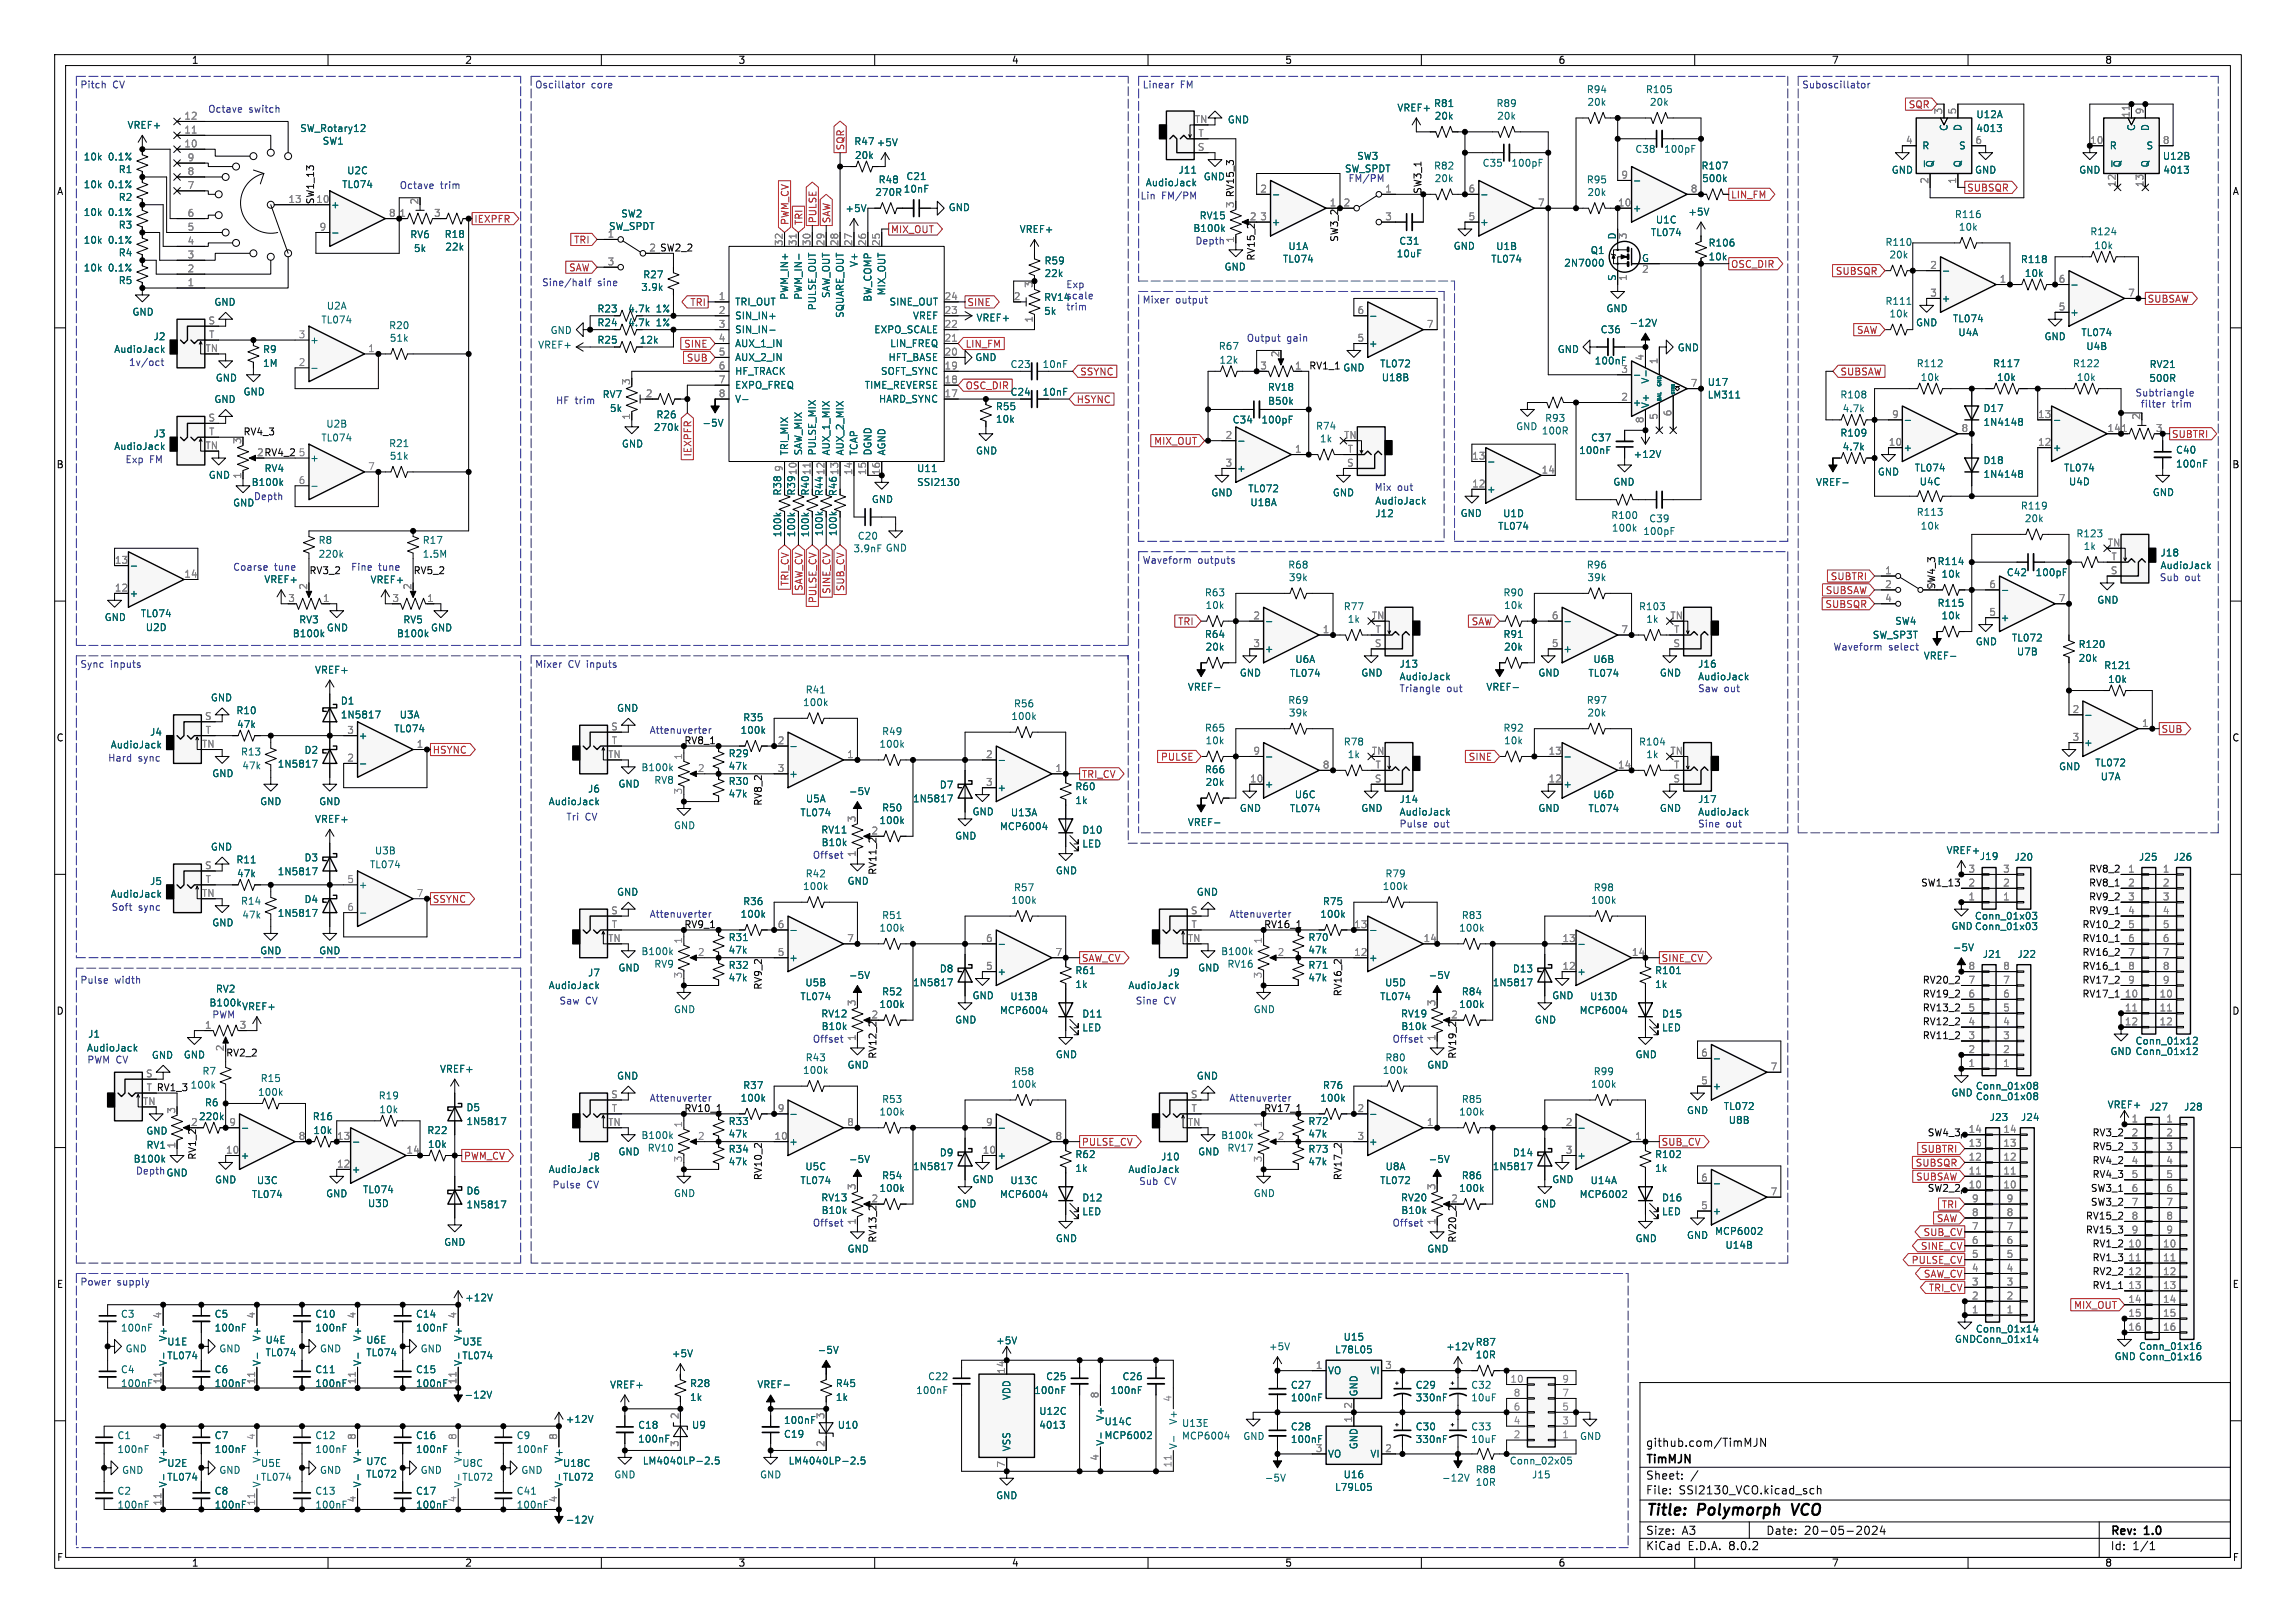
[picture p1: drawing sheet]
<svg xmlns="http://www.w3.org/2000/svg" width="420mm" height="297mm" viewBox="0 0 420 297" stroke-linecap="round" stroke-linejoin="round" font-family="sans-serif">
<defs><g id="words">
<g font-size="2.8">
<text x="301" y="277.9">Title:</text>
<text x="310.6" y="277.9">Polymorph</text>
<text x="328.7" y="277.9">VCO</text>
</g>
<g font-size="2.1">
<text x="301" y="268.2">TimMJN</text>
<text x="301" y="265">github.com/TimMJN</text>
<text x="301" y="273.7">File:</text>
<text x="301" y="271">Sheet:</text>
<text x="307.1" y="273.7">SSI2130_VCO.kicad_sch</text>
<text x="301" y="281.1">Size:</text>
<text x="307.6" y="281.1">A3</text>
<text x="323" y="281.1">Date:</text>
<text x="330" y="281.1">20-05-2024</text>
<text x="386" y="281.3">Rev:</text>
<text x="392.4" y="281.3">1.0</text>
<text x="301" y="283.9">KiCad</text>
<text x="308.7" y="283.9">E.D.A.</text>
<text x="316.3" y="283.9">8.0.2</text>
<text x="386" y="283.9">Id:</text>
<text x="390.1" y="283.9">1/1</text>
</g>
<g font-size="1.8">
<text x="35" y="11.9">1</text>
<text x="85" y="11.9">2</text>
<text x="135" y="11.9">3</text>
<text x="185" y="11.9">4</text>
<text x="235" y="11.9">5</text>
<text x="285" y="11.9">6</text>
<text x="335" y="11.9">7</text>
<text x="385" y="11.9">8</text>
<text x="10.3" y="35.9">A</text>
<text x="260.1" y="35.6" transform="rotate(-90 260.1 35.6)">SW3_1</text>
<text x="408.3" y="35.9">A</text>
<text x="57.5" y="37.5" transform="rotate(-90 57.5 37.5)">SW1_13</text>
<text x="225.8" y="38.2" transform="rotate(-90 225.8 38.2)">3 RV15_3</text>
<text x="118.7" y="46.1">2 SW2_2</text>
<text x="229.6" y="47.8" transform="rotate(-90 229.6 47.8)">RV15_2</text>
<text x="244.8" y="44.4" transform="rotate(-90 244.8 44.4)">SW3_2</text>
<text x="114.8" y="59.9">4.7k</text>
<text x="114.8" y="57.4">4.7k</text>
<text x="239.4" y="67.7">RV1_1</text>
<text x="44.4" y="79.7">RV4_3</text>
<text x="46.9" y="83.6">2 RV4_2</text>
<text x="10.3" y="85.9">B</text>
<text x="408.2" y="85.9">B</text>
<text x="143.1" y="90.8" transform="rotate(-90 143.1 90.8)">R38</text>
<text x="145.6" y="90.8" transform="rotate(-90 145.6 90.8)">R39</text>
<text x="148.2" y="90.8" transform="rotate(-90 148.2 90.8)">R40</text>
<text x="150.7" y="90.9" transform="rotate(-90 150.7 90.9)">R44</text>
<text x="153.3" y="90.9" transform="rotate(-90 153.3 90.9)">R46</text>
<text x="56.5" y="105.1">RV3_2</text>
<text x="75.6" y="105.1">RV5_2</text>
<text x="354.1" y="107.9" transform="rotate(-90 354.1 107.9)">SW4_3</text>
<text x="10.3" y="135.9">C</text>
<text x="125.1" y="136.3">RV8_1</text>
<text x="408.2" y="135.9">C</text>
<text x="139.4" y="147.6" transform="rotate(-90 139.4 147.6)">RV8_2</text>
<text x="160.4" y="160.2" transform="rotate(-90 160.4 160.2)">RV11_2</text>
<text x="382" y="159.8">RV8_2</text>
<text x="351.3" y="162.3">SW1_13</text>
<text x="382" y="164.8">RV9_2</text>
<text x="382" y="162.3">RV8_1</text>
<text x="382" y="167.4">RV9_1</text>
<text x="125.1" y="169.9">RV9_1</text>
<text x="231.1" y="169.9">RV16_1</text>
<text x="380.8" y="169.9">RV10_2</text>
<text x="380.8" y="172.5">RV10_1</text>
<text x="380.8" y="177.5">RV16_1</text>
<text x="380.8" y="175">RV16_2</text>
<text x="10.3" y="185.9">D</text>
<text x="139.4" y="181.2" transform="rotate(-90 139.4 181.2)">RV9_2</text>
<text x="245.5" y="182.4" transform="rotate(-90 245.5 182.4)">RV16_2</text>
<text x="351.6" y="185.2">RV13_2</text>
<text x="351.6" y="182.6">RV19_2</text>
<text x="351.6" y="180.1">RV20_2</text>
<text x="380.8" y="180.1">RV17_2</text>
<text x="380.8" y="182.6">RV17_1</text>
<text x="408.2" y="185.9">D</text>
<text x="351.6" y="187.7">RV12_2</text>
<text x="351.6" y="190.2">RV11_2</text>
<text x="41.3" y="193.4">RV2_2</text>
<text x="160.4" y="193.8" transform="rotate(-90 160.4 193.8)">RV12_2</text>
<text x="266.4" y="193.8" transform="rotate(-90 266.4 193.8)">RV19_2</text>
<text x="26.7" y="199.8">T RV1_3</text>
<text x="125.1" y="203.6">RV10_1</text>
<text x="231.1" y="203.6">RV17_1</text>
<text x="352.5" y="208">SW4_3</text>
<text x="382.7" y="208">RV3_2</text>
<text x="35.9" y="212.3" transform="rotate(-90 35.9 212.3)">RV1_2</text>
<text x="382.7" y="215.6">RV4_3</text>
<text x="382.7" y="213.1">RV4_2</text>
<text x="382.7" y="210.6">RV5_2</text>
<text x="139.4" y="216.1" transform="rotate(-90 139.4 216.1)">RV10_2</text>
<text x="245.5" y="216.1" transform="rotate(-90 245.5 216.1)">RV17_2</text>
<text x="352.5" y="218.2">SW2_2</text>
<text x="382.4" y="220.7">SW3_2</text>
<text x="382.4" y="218.2">SW3_1</text>
<text x="160.4" y="227.5" transform="rotate(-90 160.4 227.5)">RV13_2</text>
<text x="266.4" y="227.5" transform="rotate(-90 266.4 227.5)">RV20_2</text>
<text x="381.5" y="223.3">RV15_2</text>
<text x="381.5" y="225.8">RV15_3</text>
<text x="382.7" y="228.3">RV1_2</text>
<text x="382.7" y="230.9">RV1_3</text>
<text x="382.7" y="233.4">RV2_2</text>
<text x="10.3" y="235.9">E</text>
<text x="382.7" y="236">RV1_1</text>
<text x="408.3" y="235.9">E</text>
<text x="10.3" y="285.9">F</text>
<text x="35" y="286.9">1</text>
<text x="85" y="286.9">2</text>
<text x="135" y="286.9">3</text>
<text x="185" y="286.9">4</text>
<text x="235" y="286.9">5</text>
<text x="285" y="286.9">6</text>
<text x="335" y="286.9">7</text>
<text x="385" y="286.9">8</text>
<text x="408.3" y="285.9">F</text>
</g>
<g font-size="1.8" fill="#2a2aa4">
<text x="14.6" y="16.3">Pitch</text>
<text x="20.6" y="16.3">CV</text>
<text x="97.8" y="16.3">Oscillator</text>
<text x="108.2" y="16.3">core</text>
<text x="208.9" y="16.3">Linear</text>
<text x="215.9" y="16.3">FM</text>
<text x="329.6" y="16.3">Suboscillator</text>
<text x="38" y="20.7">Octave</text>
<text x="45.5" y="20.7">switch</text>
<text x="73" y="34.7">Octave</text>
<text x="80.5" y="34.7">trim</text>
<text x="208.5" y="36.6">Lin</text>
<text x="212.5" y="36.6">FM/PM</text>
<text x="218.6" y="44.8">Depth</text>
<text x="99.1" y="52.5">Sine/half</text>
<text x="109.3" y="52.5">sine</text>
<text x="194.9" y="52.8">Exp</text>
<text x="190.9" y="55.3">RV14scale</text>
<text x="194.9" y="56.9">trim</text>
<text x="208.9" y="55.6">Mixer</text>
<text x="215" y="55.6">output</text>
<text x="228" y="62.6">Output</text>
<text x="235.4" y="62.6">gain</text>
<text x="23.5" y="67.1">1v/oct</text>
<text x="101.6" y="74">HF trim</text>
<text x="390.5" y="72.6">Subtriangle</text>
<text x="391.7" y="74.7">filter</text>
<text x="397.5" y="74.7">trim</text>
<text x="22.9" y="84.8">Exp</text>
<text x="27.4" y="84.8">FM</text>
<text x="251.4" y="89.9">Mix</text>
<text x="255.6" y="89.9">out</text>
<text x="46.4" y="91.6">Depth</text>
<text x="42.5" y="104.5">Coarse</text>
<text x="50.2" y="104.5">tune</text>
<text x="64.1" y="104.5">Fine</text>
<text x="69.2" y="104.5">tune</text>
<text x="208.9" y="103.3">Waveform</text>
<text x="219.1" y="103.3">outputs</text>
<text x="395" y="106.4">Sub</text>
<text x="399.6" y="106.4">out</text>
<text x="335.3" y="119.1">Waveform</text>
<text x="345.5" y="119.1">select</text>
<text x="14.6" y="122.3">Sync</text>
<text x="20.2" y="122.3">inputs</text>
<text x="97.8" y="122.3">Mixer</text>
<text x="103.9" y="122.3">CV inputs</text>
<text x="255.9" y="126.8">Triangle</text>
<text x="264.6" y="126.8">out</text>
<text x="310.5" y="126.8">Saw</text>
<text x="315.4" y="126.8">out</text>
<text x="118.7" y="134.4">Attenuverter</text>
<text x="19.7" y="139.5">Hard</text>
<text x="25.3" y="139.5">sync</text>
<text x="103.5" y="150.2">Tri</text>
<text x="107" y="150.2">CV</text>
<text x="255.9" y="151.5">Pulse</text>
<text x="262.3" y="151.5">out</text>
<text x="310.5" y="151.5">Sine</text>
<text x="315.7" y="151.5">out</text>
<text x="148.6" y="157.2">Offset</text>
<text x="20.3" y="166.8">Soft</text>
<text x="25.3" y="166.8">sync</text>
<text x="118.7" y="168">Attenuverter</text>
<text x="224.8" y="168">Attenuverter</text>
<text x="14.6" y="180.1">Pulse</text>
<text x="21" y="180.1">width</text>
<text x="102.2" y="183.9">Saw</text>
<text x="107.1" y="183.9">CV</text>
<text x="207.6" y="183.9">Sine</text>
<text x="212.9" y="183.9">CV</text>
<text x="38.7" y="186.4">PWM</text>
<text x="148.6" y="190.9">Offset</text>
<text x="254.6" y="190.9">Offset</text>
<text x="15.9" y="194.7">PWM CV</text>
<text x="118.7" y="201.7">Attenuverter</text>
<text x="224.8" y="201.7">Attenuverter</text>
<text x="24.8" y="215">Depth</text>
<text x="101" y="217.6">Pulse</text>
<text x="107.3" y="217.6">CV</text>
<text x="208.3" y="216.9">Sub</text>
<text x="213" y="216.9">CV</text>
<text x="148.6" y="224.5">Offset</text>
<text x="254.6" y="224.5">Offset</text>
<text x="14.6" y="235.3">Power</text>
<text x="21.4" y="235.3">supply</text>
</g>
<g font-size="1.8" fill="#006464">
<text x="290.2" y="17.2">R94</text>
<text x="301" y="17.2">R105</text>
<text x="23.2" y="23.8">VREF+</text>
<text x="224.5" y="22.8">GND</text>
<text x="255.5" y="20.6">VREF+</text>
<text x="262.2" y="19.8">R81</text>
<text x="262.3" y="22.1">20k</text>
<text x="273.6" y="19.8">R89</text>
<text x="273.8" y="22.1">20k</text>
<text x="290.3" y="19.6">20k</text>
<text x="301.7" y="19.6">20k</text>
<text x="361.4" y="21.8">U12A</text>
<text x="15.2" y="29.6">10k</text>
<text x="19.8" y="29.6">0.1%</text>
<text x="54.8" y="24.4">SW_Rotary12</text>
<text x="58.9" y="26.7">SW1</text>
<text x="156.2" y="26.8">R47 +5V</text>
<text x="156.3" y="29.3">20k</text>
<text x="248.2" y="29.4">SW3</text>
<text x="299" y="28.2">C38</text>
<text x="304.3" y="28.2">100pF</text>
<text x="351.5" y="27.5">R</text>
<text x="356.5" y="24.1" transform="rotate(-90 356.5 24.1)">C</text>
<text x="358.3" y="27.5">S</text>
<text x="359" y="24.1" transform="rotate(-90 359 24.1)">D</text>
<text x="361.4" y="24.4">4013</text>
<text x="385.8" y="27.5">R</text>
<text x="390.8" y="24.1" transform="rotate(-90 390.8 24.1)">C</text>
<text x="392.5" y="27.5">S</text>
<text x="393.3" y="24.1" transform="rotate(-90 393.3 24.1)">D</text>
<text x="395.5" y="29.4">U12B</text>
<text x="15.2" y="34.6">10k</text>
<text x="19.8" y="34.6">0.1%</text>
<text x="21.6" y="31.9">R1</text>
<text x="62.5" y="34.6">TL074</text>
<text x="63.4" y="32.1">U2C</text>
<text x="160.6" y="33.8">R48</text>
<text x="165.2" y="35.5">10nF</text>
<text x="165.7" y="33.1">C21</text>
<text x="209.5" y="34.3">AudioJack</text>
<text x="215.5" y="32">J11</text>
<text x="220.1" y="33.2">GND</text>
<text x="245.9" y="31.8">SW_SPDT</text>
<text x="246.6" y="33.4">FM/PM</text>
<text x="262.2" y="31.2">R82</text>
<text x="262.3" y="33.5">20k</text>
<text x="271.1" y="30.7">C35</text>
<text x="276.4" y="30.7">100pF</text>
<text x="290.2" y="33.8">R95</text>
<text x="311.1" y="31.2">R107</text>
<text x="311.3" y="33.5">500k</text>
<text x="345.9" y="32">GND</text>
<text x="353.9" y="30.7" transform="rotate(-90 353.9 30.7)">~{Q}</text>
<text x="359" y="30.7" transform="rotate(-90 359 30.7)">Q</text>
<text x="361.2" y="32">GND</text>
<text x="380.2" y="32">GND</text>
<text x="388.2" y="30.7" transform="rotate(-90 388.2 30.7)">~{Q}</text>
<text x="393.3" y="30.7" transform="rotate(-90 393.3 30.7)">Q</text>
<text x="395.6" y="32">4013</text>
<text x="15.2" y="39.7">10k</text>
<text x="19.8" y="39.7">0.1%</text>
<text x="21.6" y="37">R2</text>
<text x="60.5" y="38.3">+</text>
<text x="113.5" y="40">SW2</text>
<text x="154.6" y="39">+5V</text>
<text x="160" y="36.1">270R</text>
<text x="173.4" y="38.8">GND</text>
<text x="219.3" y="40.3">RV15</text>
<text x="232.5" y="41.5">+</text>
<text x="270.6" y="41.5">+</text>
<text x="290.3" y="36.1">20k</text>
<text x="298.6" y="39">+</text>
<text x="302.8" y="41.1">U1C</text>
<text x="308.7" y="39.6">+5V</text>
<text x="357.5" y="40.1">R116</text>
<text x="15.2" y="44.8">10k</text>
<text x="19.8" y="44.8">0.1%</text>
<text x="21.6" y="42">R3</text>
<text x="21.6" y="47.1">R4</text>
<text x="74.9" y="43.8">RV6</text>
<text x="75.6" y="46.3">5k</text>
<text x="81.2" y="43.7">R18</text>
<text x="81.4" y="46.1">22k</text>
<text x="111.3" y="42.3">SW_SPDT</text>
<text x="186.4" y="42.8">VREF+</text>
<text x="218.2" y="42.6">B100k</text>
<text x="235.6" y="45.9">U1A</text>
<text x="255.4" y="47.3">10uF</text>
<text x="255.9" y="45">C31</text>
<text x="265.8" y="45.9">GND</text>
<text x="273.6" y="45.9">U1B</text>
<text x="290.9" y="46.7">Q1</text>
<text x="295.7" y="43.9" transform="rotate(-90 295.7 43.9)">D</text>
<text x="301.9" y="43.4">TL074</text>
<text x="312.4" y="45.3">R106</text>
<text x="312.4" y="47.9">10k</text>
<text x="344.8" y="45.2">R110</text>
<text x="345.5" y="47.5">20k</text>
<text x="358.2" y="42.4">10k</text>
<text x="382.3" y="43.3">R124</text>
<text x="383" y="45.8">10k</text>
<text x="15.2" y="49.9">10k</text>
<text x="19.8" y="49.9">0.1%</text>
<text x="21.6" y="52.2">R5</text>
<text x="117.2" y="53.4">3.9k</text>
<text x="117.6" y="51.1">R27</text>
<text x="157.1" y="49" transform="rotate(-90 157.1 49)">V+</text>
<text x="191" y="50.9">22k</text>
<text x="191" y="48.6">R59</text>
<text x="223.9" y="49.7">GND</text>
<text x="234.6" y="48.3">TL074</text>
<text x="272.7" y="48.3">TL074</text>
<text x="286" y="49">2N7000</text>
<text x="295.7" y="51.5" transform="rotate(-90 295.7 51.5)">S</text>
<text x="300.3" y="48">G</text>
<text x="369.6" y="48.3">R118</text>
<text x="370.3" y="50.9">10k</text>
<text x="24.1" y="58">GND</text>
<text x="39.1" y="56.2">GND</text>
<text x="58.7" y="59.4">TL074</text>
<text x="59.7" y="56.9">U2A</text>
<text x="109.2" y="59.9">R24</text>
<text x="109.2" y="57.4">R23</text>
<text x="120" y="59.9">1%</text>
<text x="120" y="57.4">1%</text>
<text x="134.4" y="56.1">TRI_OUT</text>
<text x="134.4" y="58.6">SIN_IN+</text>
<text x="144.4" y="55" transform="rotate(-90 144.4 55)">PWM_IN+</text>
<text x="146.9" y="55" transform="rotate(-90 146.9 55)">PWM_IN-</text>
<text x="149.5" y="56.9" transform="rotate(-90 149.5 56.9)">PULSE_OUT</text>
<text x="152" y="54.6" transform="rotate(-90 152 54.6)">SAW_OUT</text>
<text x="154.5" y="58.3" transform="rotate(-90 154.5 58.3)">SQUARE_OUT</text>
<text x="159.6" y="55.3" transform="rotate(-90 159.6 55.3)">BW_COMP</text>
<text x="162.2" y="54.2" transform="rotate(-90 162.2 54.2)">MIX_OUT</text>
<text x="162.6" y="56.1">SINE_OUT</text>
<text x="166.9" y="58.6">VREF</text>
<text x="178.5" y="59">VREF+</text>
<text x="190.9" y="57.8">5k</text>
<text x="190.9" y="55.3">RV14</text>
<text x="293.7" y="57.3">GND</text>
<text x="298" y="60">-12V</text>
<text x="344.8" y="56">R111</text>
<text x="345.5" y="58.3">10k</text>
<text x="350.4" y="59.9">GND</text>
<text x="355.1" y="55.5">+</text>
<text x="357.1" y="59.2">TL074</text>
<text x="378.6" y="58">+</text>
<text x="20.8" y="64.8">AudioJack</text>
<text x="28" y="62.5">J2</text>
<text x="48" y="64.8">R9</text>
<text x="56.6" y="63.1">+</text>
<text x="71.1" y="60.4">R20</text>
<text x="71.2" y="62.7">51k</text>
<text x="98.3" y="64">VREF+</text>
<text x="100.6" y="61.3">GND</text>
<text x="109.2" y="63.1">R25</text>
<text x="116.9" y="63.1">12k</text>
<text x="134.4" y="61.2">SIN_IN-</text>
<text x="134.4" y="63.7">AUX_1_IN</text>
<text x="159.8" y="61.2">EXPO_SCALE</text>
<text x="162.7" y="63.7">LIN_FREQ</text>
<text x="222.8" y="64.2">R67</text>
<text x="250.3" y="63.7">+</text>
<text x="284.8" y="64.8">GND</text>
<text x="292.7" y="61.2">C36</text>
<text x="306.8" y="64.5">GND</text>
<text x="358.1" y="61.7">U4A</text>
<text x="373.9" y="62.5">GND</text>
<text x="380.6" y="61.7">TL074</text>
<text x="381.5" y="64.3">U4B</text>
<text x="39.4" y="70">GND</text>
<text x="48" y="67.3">1M</text>
<text x="134.4" y="66.3">AUX_2_IN</text>
<text x="134.4" y="68.8">HF_TRACK</text>
<text x="134.4" y="71.3">EXPO_FREQ</text>
<text x="158.1" y="71.3">TIME_REVERSE</text>
<text x="161" y="68.8">SOFT_SYNC</text>
<text x="162.4" y="66.3">HFT_BASE</text>
<text x="178.3" y="66.3">GND</text>
<text x="184.7" y="67.5">C23</text>
<text x="190.6" y="67.5">10nF</text>
<text x="223" y="66.8">12k</text>
<text x="231.8" y="71.7">RV18</text>
<text x="245.6" y="68.2">GND</text>
<text x="252.4" y="67.4">TL072</text>
<text x="252.7" y="70">U18B</text>
<text x="291.6" y="66.9">100nF</text>
<text x="301.9" y="70.3" transform="rotate(-90 301.9 70.3)">V-</text>
<text x="312.3" y="70.8">U17</text>
<text x="350.5" y="67.4">R112</text>
<text x="351.2" y="69.9">10k</text>
<text x="364.5" y="67.4">R117</text>
<text x="365.2" y="69.9">10k</text>
<text x="379.1" y="67.4">R122</text>
<text x="379.8" y="69.9">10k</text>
<text x="393.1" y="70.1">500R</text>
<text x="393.1" y="67.5">RV21</text>
<text x="39.1" y="73.9">GND</text>
<text x="44.4" y="72.6">GND</text>
<text x="110.1" y="73.1">RV7</text>
<text x="111.5" y="75.6">5k</text>
<text x="120" y="76.8">R26</text>
<text x="134.4" y="73.9">V-</text>
<text x="160.7" y="73.9">HARD_SYNC</text>
<text x="182.1" y="77.6">10k</text>
<text x="182.1" y="75.3">R55</text>
<text x="184.7" y="72.6">C24</text>
<text x="190.6" y="72.6">10nF</text>
<text x="225.4" y="77.7">C34</text>
<text x="230.6" y="77.7">100pF</text>
<text x="231.9" y="74.3">B50k</text>
<text x="282.5" y="77.4">R93</text>
<text x="298.6" y="74.5">+</text>
<text x="301.9" y="74.8" transform="rotate(-90 301.9 74.8)">V+</text>
<text x="312.3" y="73.1">LM311</text>
<text x="336.5" y="73.1">R108</text>
<text x="337" y="75.6">4.7k</text>
<text x="362.7" y="75.6">D17</text>
<text x="20.8" y="82.5">AudioJack</text>
<text x="28" y="80.2">J3</text>
<text x="58.7" y="81">TL074</text>
<text x="59.6" y="78.4">U2B</text>
<text x="71.1" y="82">R21</text>
<text x="113.7" y="82.1">GND</text>
<text x="119.5" y="79.1">270k</text>
<text x="128.4" y="78.3">-5V</text>
<text x="144.4" y="83.4" transform="rotate(-90 144.4 83.4)">TRI_MIX</text>
<text x="146.9" y="83.4" transform="rotate(-90 146.9 83.4)">SAW_MIX</text>
<text x="149.5" y="83.4" transform="rotate(-90 149.5 83.4)">PULSE_MIX</text>
<text x="152" y="83.4" transform="rotate(-90 152 83.4)">AUX_1_MIX</text>
<text x="154.5" y="83.4" transform="rotate(-90 154.5 83.4)">AUX_2_MIX</text>
<text x="157.1" y="83.4" transform="rotate(-90 157.1 83.4)">TCAP</text>
<text x="159.6" y="83.4" transform="rotate(-90 159.6 83.4)">DGND</text>
<text x="162.2" y="83.4" transform="rotate(-90 162.2 83.4)">AGND</text>
<text x="178.4" y="83.4">GND</text>
<text x="240.6" y="78.8">R74</text>
<text x="241.3" y="81.2">1k</text>
<text x="277.2" y="78.9">GND</text>
<text x="281.9" y="79.7">100R</text>
<text x="288.8" y="83.3">100nF</text>
<text x="290.9" y="81">C37</text>
<text x="298.7" y="84">+12V</text>
<text x="336.5" y="80.1">R109</text>
<text x="337" y="82.6">4.7k</text>
<text x="348.1" y="82.8">+</text>
<text x="362.7" y="78.1">1N4148</text>
<text x="375.4" y="82.8">+</text>
<text x="397.9" y="83.2">C40</text>
<text x="38.1" y="87.8">GND</text>
<text x="45.9" y="89.1">B100k</text>
<text x="48.3" y="86.6">RV4</text>
<text x="56.6" y="84.7">+</text>
<text x="71.2" y="84.3">51k</text>
<text x="145.8" y="87" transform="rotate(-90 145.8 87)">10</text>
<text x="148.3" y="87" transform="rotate(-90 148.3 87)">11</text>
<text x="150.9" y="87" transform="rotate(-90 150.9 87)">12</text>
<text x="153.4" y="87" transform="rotate(-90 153.4 87)">13</text>
<text x="167.6" y="86.6">U11</text>
<text x="167.6" y="89.1">SSI2130</text>
<text x="226.2" y="86.6">+</text>
<text x="295" y="89.1">GND</text>
<text x="332.1" y="89.1">VREF-</text>
<text x="343.4" y="87.2">GND</text>
<text x="350.1" y="86.5">TL074</text>
<text x="351.1" y="89">U4C</text>
<text x="362.7" y="85.1">D18</text>
<text x="362.7" y="87.7">1N4148</text>
<text x="377.5" y="86.5">TL074</text>
<text x="378.4" y="89">U4D</text>
<text x="397.9" y="85.8">100nF</text>
<text x="42.5" y="92.9">GND</text>
<text x="159.4" y="92.3">GND</text>
<text x="221.5" y="91">GND</text>
<text x="228.2" y="90.3">TL072</text>
<text x="228.6" y="92.8">U18A</text>
<text x="243.7" y="91">GND</text>
<text x="251.5" y="92.5">AudioJack</text>
<text x="251.5" y="94.8">J12</text>
<text x="267.1" y="94.8">GND</text>
<text x="271.9" y="90.4">+</text>
<text x="274.9" y="94.8">U1D</text>
<text x="294.6" y="95.2">R100</text>
<text x="301.6" y="95.8">C39</text>
<text x="350.5" y="94.6">R113</text>
<text x="369.6" y="93.4">R119</text>
<text x="370.3" y="95.8">20k</text>
<text x="393.7" y="91">GND</text>
<text x="58.2" y="99.7">R8</text>
<text x="77.2" y="99.7">R17</text>
<text x="143.1" y="98.4" transform="rotate(-90 143.1 98.4)">100k</text>
<text x="145.6" y="98.4" transform="rotate(-90 145.6 98.4)">100k</text>
<text x="148.2" y="98.4" transform="rotate(-90 148.2 98.4)">100k</text>
<text x="150.7" y="98.2" transform="rotate(-90 150.7 98.2)">100k</text>
<text x="153.3" y="98.2" transform="rotate(-90 153.3 98.2)">100k</text>
<text x="156" y="101.3">3.9nF</text>
<text x="156.8" y="99">C20</text>
<text x="161.9" y="101.1">GND</text>
<text x="273.9" y="97.2">TL074</text>
<text x="294.7" y="97.5">100k</text>
<text x="300.5" y="98.1">100pF</text>
<text x="351.2" y="97.1">10k</text>
<text x="379.7" y="98.5">R123</text>
<text x="381.1" y="100.8">1k</text>
<text x="48.2" y="106.9">VREF+</text>
<text x="58.2" y="102.3">220k</text>
<text x="67.7" y="107">VREF+</text>
<text x="77.2" y="102.3">1.5M</text>
<text x="235.5" y="104.2">R68</text>
<text x="235.7" y="106.6">39k</text>
<text x="290.2" y="104.2">R96</text>
<text x="290.3" y="106.6">39k</text>
<text x="354.3" y="103.6">R114</text>
<text x="355" y="105.9">10k</text>
<text x="367" y="105.6">C42</text>
<text x="372.2" y="105.6">100pF</text>
<text x="395.1" y="102">J18</text>
<text x="395.1" y="104.3">AudioJack</text>
<text x="19" y="113.8">GND</text>
<text x="23.6" y="109.4">+</text>
<text x="25.7" y="113.2">TL074</text>
<text x="220.3" y="109.3">R63</text>
<text x="220.4" y="111.6">10k</text>
<text x="245.7" y="111.9">R77</text>
<text x="274.9" y="109.3">R90</text>
<text x="275" y="111.6">10k</text>
<text x="299.7" y="111.9">R103</text>
<text x="354.3" y="111.2">R115</text>
<text x="355" y="113.5">10k</text>
<text x="365.9" y="113.9">+</text>
<text x="383.5" y="110.7">GND</text>
<text x="26.6" y="115.7">U2D</text>
<text x="53.4" y="116.8">B100k</text>
<text x="54.6" y="114.3">RV3</text>
<text x="59.7" y="115.7">GND</text>
<text x="72.5" y="116.8">B100k</text>
<text x="73.7" y="114.3">RV5</text>
<text x="78.7" y="115.7">GND</text>
<text x="220.3" y="116.9">R64</text>
<text x="220.4" y="119.3">20k</text>
<text x="231.3" y="119.6">+</text>
<text x="246.4" y="114.2">1k</text>
<text x="274.9" y="116.9">R91</text>
<text x="275" y="119.3">20k</text>
<text x="285.9" y="119.6">+</text>
<text x="301" y="114.2">1k</text>
<text x="342.5" y="117.1">SW_SP3T</text>
<text x="346.6" y="114.5">SW4</text>
<text x="361.3" y="118.3">GND</text>
<text x="367.9" y="117.6">TL072</text>
<text x="380.1" y="118.8">R120</text>
<text x="57.5" y="123.5">VREF+</text>
<text x="226.7" y="124">GND</text>
<text x="235.8" y="124.1">TL074</text>
<text x="236.8" y="121.5">U6A</text>
<text x="248.9" y="124">GND</text>
<text x="255.9" y="122.4">J13</text>
<text x="255.9" y="124.7">AudioJack</text>
<text x="281.3" y="124">GND</text>
<text x="290.5" y="124.1">TL074</text>
<text x="291.4" y="121.5">U6B</text>
<text x="303.5" y="124">GND</text>
<text x="310.5" y="122.4">J16</text>
<text x="310.5" y="124.7">AudioJack</text>
<text x="351.8" y="120.9">VREF-</text>
<text x="368.8" y="120.1">U7B</text>
<text x="380.1" y="121.3">20k</text>
<text x="384.8" y="122.6">R121</text>
<text x="385.5" y="125.2">10k</text>
<text x="38.5" y="128.5">GND</text>
<text x="43.1" y="130.9">R10</text>
<text x="62.2" y="129.1">D1</text>
<text x="62.2" y="131.7">1N5817</text>
<text x="73" y="131.7">U3A</text>
<text x="112.8" y="130.5">GND</text>
<text x="146.8" y="129.4">100k</text>
<text x="147.3" y="127.1">R41</text>
<text x="184.9" y="132">100k</text>
<text x="185.4" y="129.6">R56</text>
<text x="217.2" y="126.6">VREF-</text>
<text x="235.5" y="129">R69</text>
<text x="235.7" y="131.3">39k</text>
<text x="271.8" y="126.6">VREF-</text>
<text x="290.2" y="129">R97</text>
<text x="290.3" y="131.3">20k</text>
<text x="20.2" y="137.2">AudioJack</text>
<text x="27.4" y="134.8">J4</text>
<text x="43.3" y="133.4">47k</text>
<text x="65.5" y="135.5">+</text>
<text x="72" y="134.2">TL074</text>
<text x="135.4" y="134.5">100k</text>
<text x="135.8" y="132.2">R35</text>
<text x="160.8" y="137">100k</text>
<text x="161.2" y="134.7">R49</text>
<text x="220.3" y="134.1">R65</text>
<text x="220.4" y="136.4">10k</text>
<text x="245.7" y="136.6">R78</text>
<text x="274.9" y="134.1">R92</text>
<text x="275" y="136.4">10k</text>
<text x="299.7" y="136.6">R104</text>
<text x="381.1" y="136.8">+</text>
<text x="38.7" y="142.4">GND</text>
<text x="44" y="138.5">R13</text>
<text x="44.2" y="141">47k</text>
<text x="50.7" y="140.7">1N5817</text>
<text x="55.6" y="138.1">D2</text>
<text x="117.2" y="141.3">B100k</text>
<text x="119.6" y="143.6">RV8</text>
<text x="133.2" y="141.1">47k</text>
<text x="133.2" y="138.8">R29</text>
<text x="133.2" y="143.8">R30</text>
<text x="144.3" y="142.5">+</text>
<text x="220.3" y="141.7">R66</text>
<text x="246.4" y="138.9">1k</text>
<text x="301" y="138.9">1k</text>
<text x="376.5" y="141.1">GND</text>
<text x="383.2" y="140.5">TL072</text>
<text x="384.2" y="143">U7A</text>
<text x="47.5" y="147.5">GND</text>
<text x="58.3" y="147.5">GND</text>
<text x="100.3" y="147.5">AudioJack</text>
<text x="107.5" y="145.2">J6</text>
<text x="113" y="144.3">GND</text>
<text x="133.2" y="146.2">47k</text>
<text x="146.3" y="149.6">TL074</text>
<text x="147.3" y="147">U5A</text>
<text x="155.2" y="145.7">-5V</text>
<text x="161.2" y="148.7">R50</text>
<text x="166.9" y="147">1N5817</text>
<text x="171.8" y="144.5">D7</text>
<text x="177.8" y="149.4">GND</text>
<text x="182.4" y="145">+</text>
<text x="184.8" y="149.6">U13A</text>
<text x="196.6" y="144.8">R60</text>
<text x="196.6" y="147.3">1k</text>
<text x="220.4" y="144">20k</text>
<text x="226.7" y="148.8">GND</text>
<text x="231.3" y="144.4">+</text>
<text x="235.8" y="148.8">TL074</text>
<text x="236.8" y="146.3">U6C</text>
<text x="248.9" y="148.8">GND</text>
<text x="255.9" y="147.1">J14</text>
<text x="255.9" y="149.5">AudioJack</text>
<text x="281.3" y="148.8">GND</text>
<text x="285.9" y="144.4">+</text>
<text x="290.5" y="148.8">TL074</text>
<text x="291.4" y="146.3">U6D</text>
<text x="303.5" y="148.8">GND</text>
<text x="310.5" y="147.1">J17</text>
<text x="310.5" y="149.5">AudioJack</text>
<text x="38.5" y="155.9">GND</text>
<text x="57.5" y="150.8">VREF+</text>
<text x="123.2" y="151.9">GND</text>
<text x="150.1" y="152.7">RV11</text>
<text x="150.2" y="155">B10k</text>
<text x="160.8" y="151">100k</text>
<text x="174.6" y="153.8">GND</text>
<text x="182.8" y="152.1">MCP6004</text>
<text x="197.9" y="155.3">LED</text>
<text x="197.9" y="152.7">D10</text>
<text x="217.2" y="151.4">VREF-</text>
<text x="43.1" y="158.2">R11</text>
<text x="43.3" y="160.7">47k</text>
<text x="50.7" y="160.4">1N5817</text>
<text x="55.6" y="157.8">D3</text>
<text x="67.6" y="159.1">TL074</text>
<text x="68.5" y="156.5">U3B</text>
<text x="147.3" y="160.8">R42</text>
<text x="193" y="160.2">GND</text>
<text x="253.3" y="160.8">R79</text>
<text x="356" y="156.5">VREF+</text>
<text x="362.1" y="157.6">J19</text>
<text x="368.4" y="157.7">J20</text>
<text x="391.2" y="157.7">J25</text>
<text x="397.5" y="157.7">J26</text>
<text x="20.2" y="164.5">AudioJack</text>
<text x="27.4" y="162.2">J5</text>
<text x="44" y="165.8">R14</text>
<text x="50.7" y="168">1N5817</text>
<text x="55.6" y="165.4">D4</text>
<text x="65.5" y="162.8">+</text>
<text x="112.8" y="164.1">GND</text>
<text x="135.8" y="165.8">R36</text>
<text x="146.8" y="163.1">100k</text>
<text x="154.9" y="162.1">GND</text>
<text x="184.9" y="165.6">100k</text>
<text x="185.4" y="163.3">R57</text>
<text x="218.8" y="164.1">GND</text>
<text x="241.9" y="165.8">R75</text>
<text x="252.8" y="163.1">100k</text>
<text x="290.9" y="165.6">100k</text>
<text x="291.4" y="163.3">R98</text>
<text x="38.7" y="169.7">GND</text>
<text x="44.2" y="168.3">47k</text>
<text x="133.2" y="172.4">R31</text>
<text x="135.4" y="168.1">100k</text>
<text x="160.8" y="170.7">100k</text>
<text x="161.2" y="168.4">R51</text>
<text x="239.2" y="172.4">R70</text>
<text x="241.4" y="168.1">100k</text>
<text x="266.8" y="170.7">100k</text>
<text x="267.3" y="168.4">R83</text>
<text x="356.9" y="170.4">GND Conn_01x03</text>
<text x="361.2" y="168.5">Conn_01x03</text>
<text x="47.5" y="174.9">GND</text>
<text x="58.3" y="174.9">GND</text>
<text x="107.5" y="178.9">J7</text>
<text x="113" y="178">GND</text>
<text x="117.2" y="175">B100k</text>
<text x="119.6" y="177.3">RV9</text>
<text x="133.2" y="179.8">47k</text>
<text x="133.2" y="174.7">47k</text>
<text x="133.2" y="177.5">R32</text>
<text x="144.3" y="176.1">+</text>
<text x="155.2" y="179.3">-5V</text>
<text x="171.8" y="178.1">D8</text>
<text x="182.4" y="178.7">+</text>
<text x="196.6" y="178.5">R61</text>
<text x="213.5" y="178.9">J9</text>
<text x="219.1" y="178">GND</text>
<text x="223.3" y="175">B100k</text>
<text x="224.4" y="177.3">RV16</text>
<text x="239.2" y="179.8">47k</text>
<text x="239.2" y="174.7">47k</text>
<text x="239.2" y="177.5">R71</text>
<text x="250.3" y="176.1">+</text>
<text x="261.2" y="179.3">-5V</text>
<text x="276.6" y="178.1">D13</text>
<text x="288.4" y="178.7">+</text>
<text x="302.7" y="178.5">R101</text>
<text x="357.1" y="174.3">-5V</text>
<text x="362.6" y="175.5">J21</text>
<text x="368.9" y="175.5">J22</text>
<text x="38.2" y="184.4">B100k</text>
<text x="39.4" y="181.8">RV2</text>
<text x="44.2" y="185.1">VREF+</text>
<text x="100.3" y="181.2">AudioJack</text>
<text x="123.2" y="185.6">GND</text>
<text x="146.3" y="183.2">TL074</text>
<text x="147.2" y="180.7">U5B</text>
<text x="160.8" y="184.7">100k</text>
<text x="161.2" y="182.3">R52</text>
<text x="166.9" y="180.7">1N5817</text>
<text x="177.8" y="183.1">GND</text>
<text x="182.8" y="185.8">MCP6004</text>
<text x="184.7" y="183.2">U13B</text>
<text x="196.6" y="181">1k</text>
<text x="206.3" y="181.2">AudioJack</text>
<text x="229.2" y="185.6">GND</text>
<text x="252.4" y="183.2">TL074</text>
<text x="253.3" y="180.7">U5D</text>
<text x="266.8" y="184.7">100k</text>
<text x="267.3" y="182.3">R84</text>
<text x="273" y="180.7">1N5817</text>
<text x="283.8" y="183.1">GND</text>
<text x="288.9" y="185.8">MCP6004</text>
<text x="290.8" y="183.2">U13D</text>
<text x="302.7" y="181">1k</text>
<text x="16" y="190.1">J1</text>
<text x="150.1" y="186.4">RV12</text>
<text x="150.2" y="188.7">B10k</text>
<text x="174.6" y="187.5">GND</text>
<text x="197.9" y="188.9">LED</text>
<text x="197.9" y="186.4">D11</text>
<text x="256.2" y="186.4">RV19</text>
<text x="256.2" y="188.7">B10k</text>
<text x="280.7" y="187.5">GND</text>
<text x="303.9" y="186.4">D15</text>
<text x="303.9" y="188.9">LED</text>
<text x="390.5" y="191.4">Conn_01x12</text>
<text x="15.8" y="192.6">AudioJack</text>
<text x="27.7" y="194">GND</text>
<text x="33.5" y="193.9">GND</text>
<text x="36.9" y="196.9">R7</text>
<text x="80.4" y="196.5">VREF+</text>
<text x="112.8" y="197.8">GND</text>
<text x="146.8" y="196.7">100k</text>
<text x="147.3" y="194.4">R43</text>
<text x="154.9" y="195.8">GND</text>
<text x="185.4" y="197">R58</text>
<text x="193" y="193.9">GND</text>
<text x="218.8" y="197.8">GND</text>
<text x="252.8" y="196.7">100k</text>
<text x="253.3" y="194.4">R80</text>
<text x="261" y="195.8">GND</text>
<text x="291.4" y="197">R99</text>
<text x="299.1" y="193.9">GND</text>
<text x="385.9" y="193.3">GND Conn_01x12</text>
<text x="34.8" y="199.4">100k</text>
<text x="37.4" y="202.6">R6</text>
<text x="47.1" y="200.7">100k</text>
<text x="47.6" y="198.2">R15</text>
<text x="69.2" y="201.4">R19</text>
<text x="69.3" y="203.9">10k</text>
<text x="85.2" y="203.5">D5</text>
<text x="135.4" y="201.8">100k</text>
<text x="135.8" y="199.5">R37</text>
<text x="161.2" y="202">R53</text>
<text x="184.9" y="199.3">100k</text>
<text x="241.4" y="201.8">100k</text>
<text x="241.9" y="199.5">R76</text>
<text x="267.3" y="202">R85</text>
<text x="290.9" y="199.3">100k</text>
<text x="313.2" y="199.6">+</text>
<text x="315.2" y="203.3">TL072</text>
<text x="356.9" y="200.8">GND</text>
<text x="361.3" y="199.6">Conn_01x08</text>
<text x="361.3" y="201.5">Conn_01x08</text>
<text x="385.4" y="203">VREF+</text>
<text x="393.1" y="203.4">J27</text>
<text x="399.4" y="203.4">J28</text>
<text x="26.7" y="207.8">GND</text>
<text x="36.3" y="205.2">220k</text>
<text x="57.1" y="205.2">R16</text>
<text x="57.2" y="207.7">10k</text>
<text x="78.1" y="207.7">R22</text>
<text x="85.2" y="206.1">1N5817</text>
<text x="117.2" y="208.6">B100k</text>
<text x="133.2" y="208.4">47k</text>
<text x="133.2" y="206.1">R33</text>
<text x="144.3" y="209.8">+</text>
<text x="160.8" y="204.3">100k</text>
<text x="223.3" y="208.6">B100k</text>
<text x="239.2" y="208.4">47k</text>
<text x="239.2" y="206.1">R72</text>
<text x="250.3" y="209.8">+</text>
<text x="266.8" y="204.3">100k</text>
<text x="308.5" y="204.1">GND</text>
<text x="316.1" y="205.9">U8B</text>
<text x="363.9" y="205.3">J23</text>
<text x="369.6" y="205.3">J24</text>
<text x="24.3" y="213">B100k</text>
<text x="26.7" y="210.4">RV1</text>
<text x="30.3" y="215.5">GND</text>
<text x="43.9" y="212.3">+</text>
<text x="64.3" y="214.9">+</text>
<text x="78.2" y="210.3">10k</text>
<text x="100.3" y="214.9">AudioJack</text>
<text x="107.5" y="212.5">J8</text>
<text x="113" y="211.6">GND</text>
<text x="118.4" y="210.9">RV10</text>
<text x="133.2" y="213.5">47k</text>
<text x="133.2" y="211.2">R34</text>
<text x="147.2" y="214.3">U5C</text>
<text x="155.2" y="213">-5V</text>
<text x="166.9" y="214.3">1N5817</text>
<text x="171.8" y="211.8">D9</text>
<text x="182.4" y="212.3">+</text>
<text x="196.6" y="212.1">R62</text>
<text x="196.6" y="214.7">1k</text>
<text x="206.3" y="214.9">AudioJack</text>
<text x="212.3" y="212.5">J10</text>
<text x="219.1" y="211.6">GND</text>
<text x="224.4" y="210.9">RV17</text>
<text x="239.2" y="213.5">47k</text>
<text x="239.2" y="211.2">R73</text>
<text x="253.4" y="214.3">U8A</text>
<text x="261.2" y="213">-5V</text>
<text x="273" y="214.3">1N5817</text>
<text x="276.6" y="211.8">D14</text>
<text x="288.4" y="212.3">+</text>
<text x="302.7" y="212.1">R102</text>
<text x="302.7" y="214.7">1k</text>
<text x="39.2" y="216.8">GND</text>
<text x="46" y="219.4">TL074</text>
<text x="46.9" y="216.9">U3C</text>
<text x="59.6" y="219.3">GND</text>
<text x="66.3" y="218.6">TL074</text>
<text x="67.2" y="221.1">U3D</text>
<text x="85.2" y="218.8">D6</text>
<text x="85.2" y="221.3">1N5817</text>
<text x="123.2" y="219.3">GND</text>
<text x="146.3" y="216.9">TL074</text>
<text x="150.1" y="220">RV13</text>
<text x="160.8" y="218.3">100k</text>
<text x="161.2" y="216">R54</text>
<text x="174.6" y="221.2">GND</text>
<text x="177.8" y="216.7">GND</text>
<text x="182.8" y="219.4">MCP6004</text>
<text x="184.7" y="216.9">U13C</text>
<text x="197.9" y="220.1">D12</text>
<text x="229.2" y="219.3">GND</text>
<text x="252.4" y="216.9">TL072</text>
<text x="256.2" y="220">RV20</text>
<text x="266.8" y="218.3">100k</text>
<text x="267.3" y="216">R86</text>
<text x="280.7" y="221.2">GND</text>
<text x="283.8" y="216.7">GND</text>
<text x="288.9" y="219.4">MCP6002</text>
<text x="290.9" y="216.9">U14A</text>
<text x="303.9" y="220.1">D16</text>
<text x="150.2" y="222.4">B10k</text>
<text x="193" y="227.5">GND</text>
<text x="197.9" y="222.6">LED</text>
<text x="256.2" y="222.4">B10k</text>
<text x="299.1" y="227.5">GND</text>
<text x="303.9" y="222.6">LED</text>
<text x="308.5" y="226.9">GND</text>
<text x="313.2" y="222.5">+</text>
<text x="313.6" y="226.2">MCP6002</text>
<text x="81.1" y="228.2">GND</text>
<text x="154.9" y="229.4">GND</text>
<text x="261" y="229.4">GND</text>
<text x="315.5" y="228.7">U14B</text>
<text x="85" y="238.4">+12V</text>
<text x="22" y="241.3">C3</text>
<text x="22" y="243.9">100nF</text>
<text x="30.7" y="245.6" transform="rotate(-90 30.7 245.6)">V+</text>
<text x="39.2" y="241.3">C5</text>
<text x="39.2" y="243.9">100nF</text>
<text x="47.9" y="245.6" transform="rotate(-90 47.9 245.6)">V+</text>
<text x="57.6" y="243.9">100nF</text>
<text x="57.6" y="241.3">C10</text>
<text x="66.3" y="245.6" transform="rotate(-90 66.3 245.6)">V+</text>
<text x="76" y="243.9">100nF</text>
<text x="76" y="241.3">C14</text>
<text x="84.7" y="245.6" transform="rotate(-90 84.7 245.6)">V+</text>
<text x="245.7" y="245.5">U15</text>
<text x="357.5" y="245.9">GNDConn_01x14</text>
<text x="361.3" y="244.1">Conn_01x14</text>
<text x="22" y="251.5">C4</text>
<text x="22.9" y="247.7">GND</text>
<text x="30.5" y="246.4">U1E</text>
<text x="30.5" y="248.9">TL074</text>
<text x="30.7" y="250.1" transform="rotate(-90 30.7 250.1)">V-</text>
<text x="39.2" y="251.5">C6</text>
<text x="40" y="247.7">GND</text>
<text x="47.9" y="250.1" transform="rotate(-90 47.9 250.1)">V-</text>
<text x="48.5" y="246.1">U4E</text>
<text x="48.5" y="248.4">TL074</text>
<text x="57.6" y="251.5">C11</text>
<text x="58.4" y="247.7">GND</text>
<text x="66.3" y="250.1" transform="rotate(-90 66.3 250.1)">V-</text>
<text x="66.9" y="246.1">U6E</text>
<text x="66.9" y="248.4">TL074</text>
<text x="76" y="251.5">C15</text>
<text x="76.8" y="247.7">GND</text>
<text x="84.5" y="246.4">U3E</text>
<text x="84.5" y="248.9">TL074</text>
<text x="84.7" y="250.1" transform="rotate(-90 84.7 250.1)">V-</text>
<text x="122.8" y="248.6">+5V</text>
<text x="149.5" y="247.9">-5V</text>
<text x="182.1" y="246.2">+5V</text>
<text x="232" y="247.3">+5V</text>
<text x="242.8" y="251.7">VO</text>
<text x="244.1" y="247.9">L78L05</text>
<text x="250.6" y="251.7">VI</text>
<text x="264.4" y="247.3">+12V</text>
<text x="269.8" y="246.5">R87</text>
<text x="269.8" y="248.8">10R</text>
<text x="386.7" y="249.1">GND Conn_01x16</text>
<text x="391.2" y="247.2">Conn_01x16</text>
<text x="22" y="254">100nF</text>
<text x="39.2" y="254">100nF</text>
<text x="57.6" y="254">100nF</text>
<text x="76" y="254">100nF</text>
<text x="84.9" y="256.1">-12V</text>
<text x="111.5" y="254.3">VREF+</text>
<text x="126.1" y="254">R28</text>
<text x="126.1" y="256.6">1k</text>
<text x="138.4" y="254.2">VREF-</text>
<text x="152.8" y="254">R45</text>
<text x="152.8" y="256.6">1k</text>
<text x="167.5" y="255.3">100nF</text>
<text x="169.7" y="252.8">C22</text>
<text x="185" y="256.3" transform="rotate(-90 185 256.3)">VDD</text>
<text x="189.1" y="255.3">100nF</text>
<text x="191.3" y="252.8">C25</text>
<text x="203.1" y="255.3">100nF</text>
<text x="205.2" y="252.8">C26</text>
<text x="236" y="256.6">100nF</text>
<text x="236" y="254.3">C27</text>
<text x="248.5" y="255.7" transform="rotate(-90 248.5 255.7)">GND</text>
<text x="258.9" y="254.3">C29</text>
<text x="258.9" y="256.6">330nF</text>
<text x="269" y="254.3">C32</text>
<text x="269" y="256.6">10uF</text>
<text x="21.4" y="263.6">C1</text>
<text x="39.2" y="263.6">C7</text>
<text x="57.6" y="263.6">C12</text>
<text x="76" y="263.6">C16</text>
<text x="94.4" y="263.6">C9</text>
<text x="103.4" y="260.6">+12V</text>
<text x="116.6" y="261.7">C18</text>
<text x="126.5" y="261.6">U9</text>
<text x="143.3" y="260.8">100nF</text>
<text x="143.3" y="263.3">C19</text>
<text x="153.1" y="261.6">U10</text>
<text x="190" y="259.1">U12C</text>
<text x="190" y="261.6">4013</text>
<text x="201.9" y="261">U14C</text>
<text x="201.9" y="263.6">MCP6002</text>
<text x="202.2" y="260.2" transform="rotate(-90 202.2 260.2)">V+</text>
<text x="215.5" y="260.8" transform="rotate(-90 215.5 260.8)">V+</text>
<text x="216.1" y="261.3">U13E</text>
<text x="216.1" y="263.6">MCP6004</text>
<text x="227.3" y="263.7">GND</text>
<text x="236" y="262">C28</text>
<text x="258.9" y="262">C30</text>
<text x="269" y="262">C33</text>
<text x="288.9" y="263.7">GND</text>
<text x="21.4" y="266.1">100nF</text>
<text x="22.2" y="269.9">GND</text>
<text x="30.5" y="268.6">U2E</text>
<text x="30.7" y="267.8" transform="rotate(-90 30.7 267.8)">V+</text>
<text x="39.2" y="266.1">100nF</text>
<text x="40" y="269.9">GND</text>
<text x="47.6" y="268.6">U5E</text>
<text x="47.9" y="267.8" transform="rotate(-90 47.9 267.8)">V+</text>
<text x="57.6" y="266.1">100nF</text>
<text x="58.4" y="269.9">GND</text>
<text x="66.3" y="267.8" transform="rotate(-90 66.3 267.8)">V+</text>
<text x="66.9" y="268.3">U7C</text>
<text x="76" y="266.1">100nF</text>
<text x="76.8" y="269.9">GND</text>
<text x="84.5" y="268.6">U8C</text>
<text x="84.7" y="267.8" transform="rotate(-90 84.7 267.8)">V+</text>
<text x="94.4" y="266.1">100nF</text>
<text x="95.3" y="269.9">GND</text>
<text x="102.9" y="268.6">U18C</text>
<text x="103.1" y="267.8" transform="rotate(-90 103.1 267.8)">V+</text>
<text x="116.6" y="264.2">100nF</text>
<text x="117.5" y="268.2">LM4040LP-2.5</text>
<text x="144.2" y="268.2">LM4040LP-2.5</text>
<text x="185" y="265.7" transform="rotate(-90 185 265.7)">VSS</text>
<text x="202.2" y="264.7" transform="rotate(-90 202.2 264.7)">V-</text>
<text x="215.5" y="265.3" transform="rotate(-90 215.5 265.3)">V-</text>
<text x="236" y="264.3">100nF</text>
<text x="242.8" y="266.9">VO</text>
<text x="248.5" y="265.3" transform="rotate(-90 248.5 265.3)">GND</text>
<text x="250.6" y="266.9">VI</text>
<text x="258.9" y="264.3">330nF</text>
<text x="269" y="264.3">10uF</text>
<text x="269.8" y="269.8">R88</text>
<text x="276.1" y="268.2">Conn_02x05</text>
<text x="21.4" y="273.7">C2</text>
<text x="30.5" y="271.2">TL074</text>
<text x="30.7" y="272.3" transform="rotate(-90 30.7 272.3)">V-</text>
<text x="39.2" y="273.7">C8</text>
<text x="47.6" y="271.2">TL074</text>
<text x="47.9" y="272.3" transform="rotate(-90 47.9 272.3)">V-</text>
<text x="57.6" y="273.7">C13</text>
<text x="66.3" y="272.3" transform="rotate(-90 66.3 272.3)">V-</text>
<text x="66.9" y="270.6">TL072</text>
<text x="76" y="273.7">C17</text>
<text x="84.5" y="271.2">TL072</text>
<text x="84.7" y="272.3" transform="rotate(-90 84.7 272.3)">V-</text>
<text x="94.4" y="273.7">C41</text>
<text x="102.9" y="271.2">TL072</text>
<text x="103.1" y="272.3" transform="rotate(-90 103.1 272.3)">V-</text>
<text x="112.3" y="270.7">GND</text>
<text x="138.9" y="270.7">GND</text>
<text x="182.1" y="274.5">GND</text>
<text x="231.3" y="271.3">-5V</text>
<text x="244.1" y="273">L79L05</text>
<text x="245.7" y="270.7">U16</text>
<text x="263.7" y="271.3">-12V</text>
<text x="269.8" y="272.1">10R</text>
<text x="280.1" y="270.7">J15</text>
<text x="21.4" y="276.3">100nF</text>
<text x="39.2" y="276.3">100nF</text>
<text x="57.6" y="276.3">100nF</text>
<text x="76" y="276.3">100nF</text>
<text x="94.4" y="276.3">100nF</text>
<text x="103.4" y="279">-12V</text>
</g>
<g font-size="1.8" fill="#848484">
<text x="33.6" y="22">12</text>
<text x="218.5" y="22.6">TN</text>
<text x="355.3" y="21" transform="rotate(-90 355.3 21)">3</text>
<text x="357.9" y="21" transform="rotate(-90 357.9 21)">5</text>
<text x="389.6" y="21.6" transform="rotate(-90 389.6 21.6)">11</text>
<text x="392.2" y="21" transform="rotate(-90 392.2 21)">9</text>
<text x="33.6" y="27.1">10</text>
<text x="33.6" y="24.5">11</text>
<text x="34.2" y="29.6">9</text>
<text x="219" y="27.7">S</text>
<text x="219.1" y="25.1">T</text>
<text x="348.5" y="26.4">4</text>
<text x="361.2" y="26.4">6</text>
<text x="382.2" y="26.4">10</text>
<text x="395.5" y="26.4">8</text>
<text x="34.2" y="34.7">7</text>
<text x="34.2" y="32.1">8</text>
<text x="230.4" y="35.3">2</text>
<text x="253.3" y="35.3">1</text>
<text x="268.5" y="35.3">6</text>
<text x="296.5" y="32.8">9</text>
<text x="309.2" y="35.3">8</text>
<text x="352.8" y="33.7" transform="rotate(-90 352.8 33.7)">2</text>
<text x="357.9" y="33.7" transform="rotate(-90 357.9 33.7)">1</text>
<text x="387.1" y="34.3" transform="rotate(-90 387.1 34.3)">12</text>
<text x="392.2" y="34.3" transform="rotate(-90 392.2 34.3)">13</text>
<text x="34.2" y="39.8">6</text>
<text x="52.7" y="37.2">13</text>
<text x="57.7" y="37.2">10</text>
<text x="71" y="39.8">8</text>
<text x="73" y="39.8">1</text>
<text x="76.6" y="37.5" transform="rotate(-90 76.6 37.5)">2</text>
<text x="79.3" y="39.8">3</text>
<text x="225.8" y="38.2" transform="rotate(-90 225.8 38.2)">3</text>
<text x="228.5" y="40.4">2</text>
<text x="230.4" y="40.4">3</text>
<text x="243.1" y="37.8">1</text>
<text x="245.7" y="37.8">2</text>
<text x="253.3" y="40.4">3</text>
<text x="268.5" y="40.4">5</text>
<text x="281.2" y="37.8">7</text>
<text x="295.9" y="37.8">10</text>
<text x="34.2" y="47.4">3</text>
<text x="34.2" y="44.8">4</text>
<text x="34.2" y="42.3">5</text>
<text x="58.3" y="42.3">9</text>
<text x="111.1" y="43.6">1</text>
<text x="118.7" y="46.1">2</text>
<text x="143.3" y="45.1" transform="rotate(-90 143.3 45.1)">32</text>
<text x="145.8" y="45.1" transform="rotate(-90 145.8 45.1)">31</text>
<text x="148.3" y="45.1" transform="rotate(-90 148.3 45.1)">30</text>
<text x="150.9" y="45.1" transform="rotate(-90 150.9 45.1)">29</text>
<text x="153.4" y="45.1" transform="rotate(-90 153.4 45.1)">28</text>
<text x="156" y="45.1" transform="rotate(-90 156 45.1)">27</text>
<text x="158.5" y="45.1" transform="rotate(-90 158.5 45.1)">26</text>
<text x="161" y="45.1" transform="rotate(-90 161 45.1)">25</text>
<text x="225.8" y="44.5" transform="rotate(-90 225.8 44.5)">1</text>
<text x="297.9" y="43.9" transform="rotate(-90 297.9 43.9)">3</text>
<text x="34.2" y="52.5">1</text>
<text x="34.2" y="49.9">2</text>
<text x="111.1" y="48.6">3</text>
<text x="189" y="52.8" transform="rotate(-90 189 52.8)">3</text>
<text x="297.9" y="51.5" transform="rotate(-90 297.9 51.5)">1</text>
<text x="300.3" y="50.2">2</text>
<text x="353" y="49.3">2</text>
<text x="365.7" y="51.8">1</text>
<text x="376.5" y="51.8">6</text>
<text x="38" y="59.4">S</text>
<text x="131.4" y="55">1</text>
<text x="131.4" y="57.5">2</text>
<text x="172.7" y="57.5">23</text>
<text x="172.7" y="55">24</text>
<text x="185.3" y="55">2</text>
<text x="189" y="59.1" transform="rotate(-90 189 59.1)">1</text>
<text x="248.2" y="57.5">6</text>
<text x="353" y="54.4">3</text>
<text x="376.5" y="56.9">5</text>
<text x="389.2" y="54.4">7</text>
<text x="37.5" y="64.5">TN</text>
<text x="38.1" y="62">T</text>
<text x="54.5" y="62">3</text>
<text x="67.2" y="64.5">1</text>
<text x="131.4" y="60.1">3</text>
<text x="131.4" y="62.6">4</text>
<text x="131.4" y="65.2">5</text>
<text x="172.7" y="65.2">20</text>
<text x="172.7" y="62.6">21</text>
<text x="172.7" y="60.1">22</text>
<text x="234.1" y="65.5" transform="rotate(-90 234.1 65.5)">2</text>
<text x="248.2" y="62.6">5</text>
<text x="260.9" y="60.1">7</text>
<text x="54.5" y="67.1">2</text>
<text x="115.3" y="70.6" transform="rotate(-90 115.3 70.6)">3</text>
<text x="131.4" y="67.7">6</text>
<text x="131.4" y="70.2">7</text>
<text x="172.7" y="70.2">18</text>
<text x="172.7" y="67.7">19</text>
<text x="230.4" y="67.7">3</text>
<text x="236.8" y="67.7">1</text>
<text x="296.5" y="68.3">3</text>
<text x="300.7" y="66.1" transform="rotate(-90 300.7 66.1)">4</text>
<text x="303.3" y="66.7" transform="rotate(-90 303.3 66.7)">1</text>
<text x="309.2" y="70.9">7</text>
<text x="38" y="77.2">S</text>
<text x="115.3" y="76.9" transform="rotate(-90 115.3 76.9)">1</text>
<text x="118" y="72.8">2</text>
<text x="131.4" y="72.8">8</text>
<text x="172.7" y="72.8">17</text>
<text x="296.5" y="73.4">2</text>
<text x="300.7" y="77.5" transform="rotate(-90 300.7 77.5)">8</text>
<text x="303.3" y="76.9" transform="rotate(-90 303.3 76.9)">5</text>
<text x="305.8" y="76.3" transform="rotate(-90 305.8 76.3)">6</text>
<text x="346" y="76.6">9</text>
<text x="372.7" y="76.6">13</text>
<text x="391.5" y="76.9" transform="rotate(-90 391.5 76.9)">2</text>
<text x="37.5" y="82.3">TN</text>
<text x="38.1" y="79.8">T</text>
<text x="44.2" y="81.4" transform="rotate(-90 44.2 81.4)">3</text>
<text x="46.9" y="83.6">2</text>
<text x="54.5" y="83.6">5</text>
<text x="224.1" y="80.4">2</text>
<text x="236.8" y="82.9">1</text>
<text x="245.8" y="80.4">TN</text>
<text x="246.4" y="82.9">T</text>
<text x="345.4" y="81.7">10</text>
<text x="358.7" y="79.1">8</text>
<text x="372.7" y="81.7">12</text>
<text x="385.4" y="79.1">14</text>
<text x="387.9" y="79.1">1</text>
<text x="394.3" y="79.1">3</text>
<text x="44.2" y="87.7" transform="rotate(-90 44.2 87.7)">1</text>
<text x="54.5" y="88.6">6</text>
<text x="67.2" y="86.1">7</text>
<text x="143.3" y="86.4" transform="rotate(-90 143.3 86.4)">9</text>
<text x="156" y="87" transform="rotate(-90 156 87)">14</text>
<text x="158.5" y="87" transform="rotate(-90 158.5 87)">15</text>
<text x="161" y="87" transform="rotate(-90 161 87)">16</text>
<text x="224.1" y="85.5">3</text>
<text x="246.3" y="85.5">S</text>
<text x="269.2" y="89.3">12</text>
<text x="269.2" y="84.2">13</text>
<text x="281.9" y="86.7">14</text>
<text x="385.5" y="100.1">TN</text>
<text x="20.9" y="103.3">13</text>
<text x="33.6" y="105.8">14</text>
<text x="344.7" y="105.2">1</text>
<text x="344.7" y="107.7">2</text>
<text x="352.4" y="107.7">3</text>
<text x="363.8" y="107.7">6</text>
<text x="386" y="105.2">S</text>
<text x="386.1" y="102.6">T</text>
<text x="20.9" y="108.3">12</text>
<text x="52.6" y="110.2">3</text>
<text x="56.3" y="108" transform="rotate(-90 56.3 108)">2</text>
<text x="59" y="110.2">1</text>
<text x="71.7" y="110.2">3</text>
<text x="75.3" y="108" transform="rotate(-90 75.3 108)">2</text>
<text x="78" y="110.2">1</text>
<text x="229.2" y="113.4">2</text>
<text x="250.8" y="113.4">TN</text>
<text x="283.8" y="113.4">6</text>
<text x="305.5" y="113.4">TN</text>
<text x="344.7" y="110.2">4</text>
<text x="363.8" y="112.8">5</text>
<text x="376.5" y="110.2">7</text>
<text x="229.2" y="118.5">3</text>
<text x="241.9" y="116">1</text>
<text x="251.4" y="118.5">S</text>
<text x="251.5" y="116">T</text>
<text x="283.8" y="118.5">5</text>
<text x="296.5" y="116">7</text>
<text x="306" y="118.5">S</text>
<text x="306.1" y="116">T</text>
<text x="37.4" y="131.8">S</text>
<text x="379" y="130.6">2</text>
<text x="36.8" y="136.9">TN</text>
<text x="37.5" y="134.4">T</text>
<text x="63.4" y="134.4">3</text>
<text x="76.1" y="136.9">1</text>
<text x="111.7" y="133.7">S</text>
<text x="111.8" y="136.3">T</text>
<text x="142.2" y="136.3">2</text>
<text x="379" y="135.6">3</text>
<text x="391.7" y="133.1">1</text>
<text x="63.4" y="139.4">2</text>
<text x="111.1" y="138.8">TN</text>
<text x="124.8" y="139.1" transform="rotate(-90 124.8 139.1)">1</text>
<text x="127.6" y="141.4">2</text>
<text x="142.2" y="141.4">3</text>
<text x="154.9" y="138.8">1</text>
<text x="180.3" y="138.8">2</text>
<text x="180.3" y="143.9">3</text>
<text x="193" y="141.4">1</text>
<text x="228.6" y="143.3">10</text>
<text x="229.2" y="138.2">9</text>
<text x="241.9" y="140.7">8</text>
<text x="250.8" y="138.2">TN</text>
<text x="251.4" y="143.3">S</text>
<text x="251.5" y="140.7">T</text>
<text x="283.2" y="143.3">12</text>
<text x="283.2" y="138.2">13</text>
<text x="295.9" y="140.7">14</text>
<text x="305.5" y="138.2">TN</text>
<text x="306" y="143.3">S</text>
<text x="306.1" y="140.7">T</text>
<text x="124.8" y="145.5" transform="rotate(-90 124.8 145.5)">3</text>
<text x="156.6" y="150.6" transform="rotate(-90 156.6 150.6)">3</text>
<text x="159.3" y="152.8">2</text>
<text x="37.4" y="159.1">S</text>
<text x="37.5" y="161.7">T</text>
<text x="63.4" y="161.7">5</text>
<text x="156.6" y="156.9" transform="rotate(-90 156.6 156.9)">1</text>
<text x="360" y="159.8">3</text>
<text x="366.3" y="159.8">3</text>
<text x="389.2" y="159.8">1</text>
<text x="395.5" y="159.8">1</text>
<text x="36.8" y="164.2">TN</text>
<text x="63.4" y="166.8">6</text>
<text x="76.1" y="164.2">7</text>
<text x="111.7" y="167.4">S</text>
<text x="217.7" y="167.4">S</text>
<text x="360" y="164.8">1</text>
<text x="360" y="162.3">2</text>
<text x="366.3" y="164.8">1</text>
<text x="366.3" y="162.3">2</text>
<text x="389.2" y="162.3">2</text>
<text x="389.2" y="164.8">3</text>
<text x="389.2" y="167.4">4</text>
<text x="395.5" y="162.3">2</text>
<text x="395.5" y="164.8">3</text>
<text x="395.5" y="167.4">4</text>
<text x="111.1" y="172.5">TN</text>
<text x="111.8" y="169.9">T</text>
<text x="124.8" y="172.8" transform="rotate(-90 124.8 172.8)">1</text>
<text x="142.2" y="169.9">6</text>
<text x="154.9" y="172.5">7</text>
<text x="180.3" y="172.5">6</text>
<text x="217.2" y="172.5">TN</text>
<text x="217.9" y="169.9">T</text>
<text x="230.9" y="172.8" transform="rotate(-90 230.9 172.8)">1</text>
<text x="247.6" y="169.9">13</text>
<text x="260.3" y="172.5">14</text>
<text x="285.7" y="172.5">13</text>
<text x="389.2" y="169.9">5</text>
<text x="389.2" y="172.5">6</text>
<text x="395.5" y="169.9">5</text>
<text x="395.5" y="172.5">6</text>
<text x="124.8" y="179.1" transform="rotate(-90 124.8 179.1)">3</text>
<text x="127.6" y="175">2</text>
<text x="142.2" y="175">5</text>
<text x="180.3" y="177.5">5</text>
<text x="193" y="175">7</text>
<text x="230.9" y="179.1" transform="rotate(-90 230.9 179.1)">3</text>
<text x="233.6" y="175">2</text>
<text x="247.6" y="175">12</text>
<text x="285.7" y="177.5">12</text>
<text x="298.4" y="175">14</text>
<text x="360" y="177.5">8</text>
<text x="366.3" y="177.5">8</text>
<text x="389.2" y="175">7</text>
<text x="389.2" y="177.5">8</text>
<text x="395.5" y="175">7</text>
<text x="395.5" y="177.5">8</text>
<text x="156.6" y="184.2" transform="rotate(-90 156.6 184.2)">3</text>
<text x="262.6" y="184.2" transform="rotate(-90 262.6 184.2)">3</text>
<text x="360" y="185.2">5</text>
<text x="360" y="182.6">6</text>
<text x="360" y="180.1">7</text>
<text x="366.3" y="185.2">5</text>
<text x="366.3" y="182.6">6</text>
<text x="366.3" y="180.1">7</text>
<text x="388.6" y="182.6">10</text>
<text x="388.6" y="185.2">11</text>
<text x="389.2" y="180.1">9</text>
<text x="394.9" y="182.6">10</text>
<text x="394.9" y="185.2">11</text>
<text x="395.5" y="180.1">9</text>
<text x="37.4" y="188.3">1</text>
<text x="43.7" y="188.3">3</text>
<text x="156.6" y="190.6" transform="rotate(-90 156.6 190.6)">1</text>
<text x="159.3" y="186.4">2</text>
<text x="262.6" y="190.6" transform="rotate(-90 262.6 190.6)">1</text>
<text x="265.4" y="186.4">2</text>
<text x="360" y="190.2">3</text>
<text x="360" y="187.7">4</text>
<text x="366.3" y="190.2">3</text>
<text x="366.3" y="187.7">4</text>
<text x="388.6" y="187.7">12</text>
<text x="394.9" y="187.7">12</text>
<text x="26.6" y="197.2">S</text>
<text x="41" y="192.5" transform="rotate(-90 41 192.5)">2</text>
<text x="311.1" y="193.4">6</text>
<text x="323.8" y="196">7</text>
<text x="360" y="195.3">1</text>
<text x="360" y="192.8">2</text>
<text x="366.3" y="195.3">1</text>
<text x="366.3" y="192.8">2</text>
<text x="26.1" y="202.3">TN</text>
<text x="26.7" y="199.8">T</text>
<text x="32.1" y="203.9" transform="rotate(-90 32.1 203.9)">3</text>
<text x="111.7" y="201">S</text>
<text x="111.8" y="203.6">T</text>
<text x="142.2" y="203.6">9</text>
<text x="217.7" y="201">S</text>
<text x="217.9" y="203.6">T</text>
<text x="248.2" y="203.6">2</text>
<text x="311.1" y="198.5">5</text>
<text x="34.9" y="206.1">2</text>
<text x="41.8" y="206.1">9</text>
<text x="54.5" y="208.7">8</text>
<text x="61.6" y="208.7">13</text>
<text x="111.1" y="206.1">TN</text>
<text x="124.8" y="206.4" transform="rotate(-90 124.8 206.4)">1</text>
<text x="127.6" y="208.7">2</text>
<text x="141.6" y="208.7">10</text>
<text x="154.9" y="206.1">8</text>
<text x="180.3" y="206.1">9</text>
<text x="193" y="208.7">8</text>
<text x="217.2" y="206.1">TN</text>
<text x="230.9" y="206.4" transform="rotate(-90 230.9 206.4)">1</text>
<text x="233.6" y="208.7">2</text>
<text x="248.2" y="208.7">3</text>
<text x="260.9" y="206.1">1</text>
<text x="286.3" y="206.1">2</text>
<text x="299" y="208.7">1</text>
<text x="360" y="209.9">13</text>
<text x="360" y="207.4">14</text>
<text x="366.4" y="209.9">13</text>
<text x="366.4" y="207.4">14</text>
<text x="389.8" y="205.5">1</text>
<text x="389.8" y="208">2</text>
<text x="396.2" y="205.5">1</text>
<text x="396.2" y="208">2</text>
<text x="32.1" y="210.3" transform="rotate(-90 32.1 210.3)">1</text>
<text x="41.2" y="211.2">10</text>
<text x="61.6" y="213.7">12</text>
<text x="74.3" y="211.2">14</text>
<text x="124.8" y="212.8" transform="rotate(-90 124.8 212.8)">3</text>
<text x="179.7" y="211.2">10</text>
<text x="230.9" y="212.8" transform="rotate(-90 230.9 212.8)">3</text>
<text x="286.3" y="211.2">3</text>
<text x="360" y="215">11</text>
<text x="360" y="212.5">12</text>
<text x="366.4" y="215">11</text>
<text x="366.4" y="212.5">12</text>
<text x="389.8" y="210.6">3</text>
<text x="389.8" y="213.1">4</text>
<text x="389.8" y="215.6">5</text>
<text x="396.2" y="210.6">3</text>
<text x="396.2" y="213.1">4</text>
<text x="396.2" y="215.6">5</text>
<text x="156.6" y="217.9" transform="rotate(-90 156.6 217.9)">3</text>
<text x="159.3" y="220.1">2</text>
<text x="262.6" y="217.9" transform="rotate(-90 262.6 217.9)">3</text>
<text x="265.4" y="220.1">2</text>
<text x="311.1" y="221.4">5</text>
<text x="311.1" y="216.3">6</text>
<text x="323.8" y="218.8">7</text>
<text x="360" y="217.6">10</text>
<text x="360.6" y="220.1">9</text>
<text x="366.4" y="217.6">10</text>
<text x="367" y="220.1">9</text>
<text x="389.8" y="218.2">6</text>
<text x="389.8" y="220.7">7</text>
<text x="396.2" y="218.2">6</text>
<text x="396.2" y="220.7">7</text>
<text x="156.6" y="224.2" transform="rotate(-90 156.6 224.2)">1</text>
<text x="262.6" y="224.2" transform="rotate(-90 262.6 224.2)">1</text>
<text x="360.6" y="227.7">6</text>
<text x="360.6" y="225.2">7</text>
<text x="360.6" y="222.6">8</text>
<text x="367" y="227.7">6</text>
<text x="367" y="225.2">7</text>
<text x="367" y="222.6">8</text>
<text x="389.8" y="223.3">8</text>
<text x="389.8" y="225.8">9</text>
<text x="396.2" y="223.3">8</text>
<text x="396.2" y="225.8">9</text>
<text x="360.6" y="232.8">4</text>
<text x="360.6" y="230.3">5</text>
<text x="367" y="232.8">4</text>
<text x="367" y="230.3">5</text>
<text x="389.2" y="228.3">10</text>
<text x="389.2" y="230.9">11</text>
<text x="389.2" y="233.4">12</text>
<text x="395.6" y="228.3">10</text>
<text x="395.6" y="230.9">11</text>
<text x="395.6" y="233.4">12</text>
<text x="360.6" y="237.9">2</text>
<text x="360.6" y="235.3">3</text>
<text x="367" y="237.9">2</text>
<text x="367" y="235.3">3</text>
<text x="389.2" y="236">13</text>
<text x="389.2" y="238.5">14</text>
<text x="395.6" y="236">13</text>
<text x="395.6" y="238.5">14</text>
<text x="29.6" y="241.4" transform="rotate(-90 29.6 241.4)">4</text>
<text x="46.7" y="241.4" transform="rotate(-90 46.7 241.4)">4</text>
<text x="65.2" y="241.4" transform="rotate(-90 65.2 241.4)">4</text>
<text x="83.6" y="241.4" transform="rotate(-90 83.6 241.4)">4</text>
<text x="360.6" y="240.4">1</text>
<text x="367" y="240.4">1</text>
<text x="389.2" y="241">15</text>
<text x="389.2" y="243.6">16</text>
<text x="395.6" y="241">15</text>
<text x="395.6" y="243.6">16</text>
<text x="183.9" y="251.5" transform="rotate(-90 183.9 251.5)">14</text>
<text x="240.6" y="250.6">1</text>
<text x="253.3" y="250.6">3</text>
<text x="29.6" y="253.4" transform="rotate(-90 29.6 253.4)">11</text>
<text x="46.7" y="253.4" transform="rotate(-90 46.7 253.4)">11</text>
<text x="65.2" y="253.4" transform="rotate(-90 65.2 253.4)">11</text>
<text x="83.6" y="253.4" transform="rotate(-90 83.6 253.4)">11</text>
<text x="201" y="256" transform="rotate(-90 201 256)">8</text>
<text x="214.4" y="256.6" transform="rotate(-90 214.4 256.6)">4</text>
<text x="247.4" y="257.9" transform="rotate(-90 247.4 257.9)">2</text>
<text x="276.2" y="253.1">10</text>
<text x="276.8" y="255.7">8</text>
<text x="285.7" y="255.7">7</text>
<text x="285.7" y="253.1">9</text>
<text x="29.6" y="263.6" transform="rotate(-90 29.6 263.6)">4</text>
<text x="46.7" y="263.6" transform="rotate(-90 46.7 263.6)">4</text>
<text x="65.2" y="263.6" transform="rotate(-90 65.2 263.6)">8</text>
<text x="83.6" y="263.6" transform="rotate(-90 83.6 263.6)">8</text>
<text x="102" y="263.6" transform="rotate(-90 102 263.6)">8</text>
<text x="124.2" y="259.8" transform="rotate(-90 124.2 259.8)">2</text>
<text x="150.9" y="259.8" transform="rotate(-90 150.9 259.8)">3</text>
<text x="247.4" y="260.4" transform="rotate(-90 247.4 260.4)">1</text>
<text x="276.8" y="263.3">2</text>
<text x="276.8" y="260.7">4</text>
<text x="276.8" y="258.2">6</text>
<text x="285.7" y="263.3">1</text>
<text x="285.7" y="260.7">3</text>
<text x="285.7" y="258.2">5</text>
<text x="124.2" y="264.9" transform="rotate(-90 124.2 264.9)">3</text>
<text x="150.9" y="264.9" transform="rotate(-90 150.9 264.9)">2</text>
<text x="183.9" y="268.7" transform="rotate(-90 183.9 268.7)">7</text>
<text x="201" y="267.4" transform="rotate(-90 201 267.4)">4</text>
<text x="214.4" y="268.6" transform="rotate(-90 214.4 268.6)">11</text>
<text x="240.6" y="265.8">3</text>
<text x="253.3" y="265.8">2</text>
<text x="29.6" y="275.6" transform="rotate(-90 29.6 275.6)">11</text>
<text x="46.7" y="275.6" transform="rotate(-90 46.7 275.6)">11</text>
<text x="65.2" y="275" transform="rotate(-90 65.2 275)">4</text>
<text x="83.6" y="275" transform="rotate(-90 83.6 275)">4</text>
<text x="102" y="275" transform="rotate(-90 102 275)">4</text>
</g>
<g font-size="1.8" fill="#b61d1d">
<text x="349" y="20">SQR</text>
<text x="154.6" y="27.6" transform="rotate(-90 154.6 27.6)">SQR</text>
<text x="359.7" y="35.2">SUBSQR</text>
<text x="86.7" y="41">IEXPFR</text>
<text x="144.5" y="41.3" transform="rotate(-90 144.5 41.3)">PWM_CV</text>
<text x="147" y="41.3" transform="rotate(-90 147 41.3)">TRI</text>
<text x="149.5" y="41" transform="rotate(-90 149.5 41)">PULSE</text>
<text x="152.1" y="41" transform="rotate(-90 152.1 41)">SAW</text>
<text x="316.5" y="36.5">LIN_FM</text>
<text x="104.9" y="44.8">TRI</text>
<text x="162.9" y="42.9">MIX_OUT</text>
<text x="104" y="49.8">SAW</text>
<text x="316.5" y="49.2">OSC_DIR</text>
<text x="335.7" y="50.5">SUBSQR</text>
<text x="126.2" y="56.2">TRI</text>
<text x="176.8" y="56.2">SINE</text>
<text x="392.7" y="55.6">SUBSAW</text>
<text x="125" y="63.8">SINE</text>
<text x="176.5" y="63.8">LIN_FM</text>
<text x="339.6" y="61.3">SAW</text>
<text x="125.5" y="66.4">SUB</text>
<text x="176.5" y="71.4">OSC_DIR</text>
<text x="197.5" y="68.9">SSYNC</text>
<text x="336.5" y="68.9">SUBSAW</text>
<text x="196.8" y="74">HSYNC</text>
<text x="126.7" y="83.6" transform="rotate(-90 126.7 83.6)">IEXPFR</text>
<text x="211" y="81.6">MIX_OUT</text>
<text x="397.2" y="80.3">SUBTRI</text>
<text x="144.5" y="107.3" transform="rotate(-90 144.5 107.3)">TRI_CV</text>
<text x="334.8" y="106.4">SUBTRI</text>
<text x="147" y="108.2" transform="rotate(-90 147 108.2)">SAW_CV</text>
<text x="149.5" y="110.5" transform="rotate(-90 149.5 110.5)">PULSE_CV</text>
<text x="152.1" y="108.8" transform="rotate(-90 152.1 108.8)">SINE_CV</text>
<text x="154.6" y="108.3" transform="rotate(-90 154.6 108.3)">SUB_CV</text>
<text x="333.8" y="111.4">SUBSQR</text>
<text x="333.9" y="108.9">SUBSAW</text>
<text x="215.4" y="114.6">TRI</text>
<text x="269.1" y="114.6">SAW</text>
<text x="395.3" y="134.3">SUB</text>
<text x="79.1" y="138.1">HSYNC</text>
<text x="197.8" y="142.6">TRI_CV</text>
<text x="212.2" y="139.4">PULSE</text>
<text x="268.6" y="139.4">SINE</text>
<text x="79.1" y="165.4">SSYNC</text>
<text x="197.8" y="176.2">SAW_CV</text>
<text x="303.8" y="176.2">SINE_CV</text>
<text x="197.8" y="209.9">PULSE_CV</text>
<text x="303.8" y="209.9">SUB_CV</text>
<text x="84.8" y="212.4">PWM_CV</text>
<text x="350.3" y="213.7">SUBSQR</text>
<text x="351.3" y="211.1">SUBTRI</text>
<text x="350.4" y="216.2">SUBSAW</text>
<text x="355.1" y="221.3">TRI</text>
<text x="351.8" y="226.4">SUB_CV</text>
<text x="354.2" y="223.8">SAW</text>
<text x="349.6" y="231.5">PULSE_CV</text>
<text x="351.3" y="228.9">SINE_CV</text>
<text x="351.8" y="234">SAW_CV</text>
<text x="352.7" y="236.5">TRI_CV</text>
<text x="379.3" y="239.7">MIX_OUT</text>
</g>
<g font-size=".9" fill="#006464">
<text x="304.1" y="71" transform="rotate(-90 304.1 71)">GND</text>
<text x="304.1" y="73.5" transform="rotate(-90 304.1 73.5)">BAL</text>
</g>
<text font-size=".7" fill="#006464" x="306.6" y="72.3" transform="rotate(-90 306.6 72.3)">STRB</text>
</g></defs>
<g fill="none" stroke="#000" stroke-width=".18">
<path d="M10 10h400v277h-400zM12 12h396v273h-396zM60 10v2M110 10v2M160 10v2M210 10v2M260 10v2M310 10v2M360 10v2M10 60h2M408 60h2M119.4 73h1l.4-1 .7 2 .8-2 .8 2 .3-1h1.1"/>
<path d="M10 110h2M245.1 116.2h1l.4 1 .8-2 .7 2 .8-2 .4 1h1M408 110h2M60.3 134.6v8.9h1.3l-1.3 1.3-1.2-1.3h1.2M60.3 124.5l-.7 1.2M60.3 124.5v2.5M60.3 124.5l.8 1.2M10 160h2M408 160h2M10 210h2M135.3 203.8h1l.4-1 .7 2.1 .8-2.1 .7 2.1 .4-1.1h1M408 210h2"/>
<path d="M65.4 238.8v3.8M10 260h2M65.4 250.2v3.8M300 253h108v32h-108zM408 260h2M300 278.5h108M300 274.5h108M300 268.5h108M305.5 273.2v.2M305.5 272.5v.1M307.7 270.5v.2M307.7 269.8v.1"/>
<path d="M310.6 269.1l-1.3 1.9M319.7 264.3l.5-1.1v1.5M320 278.5v3M321.4 263.2v1.1a.48 .48 0 0 1-.6 .4M322.9 263.2v1.5l-.8-1.5v1.5M331.2 273.3h.6M331.2 272.5h.6M332.4 272.5l.3-.1 .3 .1 .1 .9M332.4 271.9v1.5M341.3 279.4l.1-.1a.8 .8 0 0 1 .6 .7 .8 .8 0 0 1-.6 .8l-.1-.1M342.5 279.4l.6-.1 .2 .1 .1 .3-1 1.1h1M344.3 279.2l-.4 1.1h1"/>
<path d="M344.7 279.8v1M384 278.5v6.5M60 285v2M110 285v2M160 285v2M210 285v2M260 285v2M300 281.5h108M310 285v2M360 285v2M393.3 283.6h.9M393.3 282.5l.4-.4v1.5"/>
</g>
<path d="M327.8 275.2l.4 2" fill="none" stroke="#000" stroke-width=".4"/>
<path d="M123.6 78.3l.4 .5M124 77.9l-.5 .5M57.2 139.1h.8l-.5 1.3M139.5 201l.4 .5M139.9 200.7l-.5 .5M65.5 247.6v1" fill="none" stroke="#006464" stroke-width=".18"/>
<path d="M60.3 137.2l1.3 2.5h-2.5zM61 136.5h.6v.7h-2.5v.6h.6" fill="none" stroke="#000" stroke-width=".25"/>
<path d="M65 251.1v.8" fill="none" stroke="#848484" stroke-width=".18"/>
<path d="M65.4 132.1l10.2 5.1-10.2 5z" fill="#f7f7f7"/>
<path d="M60.3 129.5l1.3 2.6h-2.5zM61 128.9h.6v.6h-2.5v.7h.6M65.4 132.1l10.2 5.1-10.2 5z" fill="none" stroke="#000" stroke-width=".25"/>
<path d="M161.9 27.9l-.7 1.3M161.9 27.9v2.6M161.9 27.9l.8 1.3M250.8 118.7v1.3h1.3l-1.3 1.3-1.2-1.3h1.2M60.3 127v7.6M62.9 139.7h2.5M62.9 134.6h2.5M75.6 137.2h2.5M60.3 169.5v1.3h1.3l-1.3 1.3-1.2-1.3h1.2" fill="none" stroke="#000" stroke-width=".18"/>
<path d="M164.1 25.4l-.4 1.3M65.9 139.8h1M68.7 130.1h.8l-.5 1.3" fill="none" stroke="#006464" stroke-width=".18"/>
<path d="M253.4 111.1h5v8.9h-5z" fill="#f7f7f7"/>
<path d="M258.4 113.7h1.3v2.5h-1.3z" fill="#000" stroke="#000" stroke-width=".25"/>
<path d="M155.6 30.5h1l.4-1 .7 2 .8-2 .8 2 .3-1h1.1M250.8 118.7h2.6M250.8 116.2h2.6M253.4 113.7h.7v2.3l.3-.6M253.9 115.4l.2 .6" fill="none" stroke="#000" stroke-width=".18"/>
<path d="M253.4 111.1h5v8.9h-5zM253.4 116.2h1.2l.7-.6 .6 .6M257.8 116.2l-.6-.6-.7 .6v2.5h-3.1" fill="none" stroke="#000" stroke-width=".25"/>
<path d="M264.8 123.9l.3 .5M265.1 123.6l-.4 .4" fill="none" stroke="#006464" stroke-width=".18"/>
<path d="M65.4 159.4l10.2 5.1-10.2 5z" fill="#f7f7f7"/>
<path d="M65.4 159.4l10.2 5.1-10.2 5z" fill="none" stroke="#000" stroke-width=".25"/>
<path d="M115.6 70.7l-1 .4 2 .8-2 .7 2 .8-2 .8 2 .7-1 .4v1.5M117.1 72.3v1.5M117.1 73h1M228.6 143.5v1.3h1.3l-1.3 1.3-1.3-1.3h1.3M245.1 141h1l.4 1 .8-2 .7 2 .8-2 .4 1h1M250.8 143.5v1.3h1.3l-1.3 1.3-1.2-1.3h1.2M62.9 161.9h2.5M62.9 167h2.5M75.6 164.5h2.5" fill="none" stroke="#000" stroke-width=".18"/>
<path d="M65.9 167.1h1" fill="none" stroke="#006464" stroke-width=".18"/>
<path d="M253.4 135.9h5v8.9h-5z" fill="#f7f7f7"/>
<path d="M258.4 138.4h1.3v2.6h-1.3z" fill="#000" stroke="#000" stroke-width=".25"/>
<path d="M115.6 76.8v1.3h1.2l-1.2 1.3-1.3-1.3h1.3M253.4 138.4h.7v2.3l.3-.5M60.3 151.8l-.7 1.2M60.3 151.8v17.7M60.3 151.8l.8 1.2M250.8 143.5h2.6M250.8 141h2.6M253.9 140.2l.2 .5M305.4 143.5v1.3h1.3l-1.3 1.3-1.2-1.3h1.2M160.7 172.7h1l.4-1 .7 2 .8-2 .7 2 .4-1h1M262.9 218.1l-1 .3 2 .8-2 .8 2 .7-2 .8 2 .7-1 .4v1.6M264.4 220.3h1" fill="none" stroke="#000" stroke-width=".18"/>
<path d="M253.4 135.9h5v8.9h-5zM60.3 156.8l1.3 2.6h-2.5zM61 156.2h.6v.6h-2.5v.7h.6M253.4 141h1.2l.7-.7 .6 .7M257.8 141l-.6-.7-.7 .7v2.5h-3.1M60.3 164.5l1.3 2.5h-2.5zM61 163.8h.6v.7h-2.5v.6h.6" fill="none" stroke="#000" stroke-width=".25"/>
<path d="M57.2 158.8h.8l-.5 1.3M264.8 148.7l.3 .5M265.1 148.3l-.4 .5M57.2 166.4h.8l-.5 1.3M164.1 168.1h.7M164.9 169.9l.4 .5M165.3 169.6l-.5 .4" fill="none" stroke="#006464" stroke-width=".18"/>
<path d="M264 220.3l1.2-.5v1.1z" fill="#000" stroke="#000" stroke-width=".18"/>
<path d="M308 135.9h5.1v8.9h-5.1z" fill="#f7f7f7"/>
<path d="M313.1 138.4h1.2v2.6h-1.2z" fill="#000" stroke="#000" stroke-width=".25"/>
<path d="M105.4 63.5l1.3 .8M105.4 63.5h2.5M106.7 62.7l-1.3 .8M289.6 133.4h1l.4-1.1 .7 2.1 .8-2.1 .7 2.1 .4-1h1M308 138.4h.7v2.3l.3-.5M299.7 141h1l.4 1 .8-2 .7 2 .8-2 .4 1h1M305.4 143.5h2.6M305.4 141h2.6M308.5 140.2l.2 .5" fill="none" stroke="#000" stroke-width=".18"/>
<path d="M308 135.9h5.1v8.9h-5.1zM308 141h1.2l.7-.7 .6 .7M312.4 141l-.6-.7-.7 .7v2.5h-3.1" fill="none" stroke="#000" stroke-width=".25"/>
<path d="M303.7 135.9h.8M319.4 148.7l.4 .5M319.8 148.3l-.5 .5" fill="none" stroke="#006464" stroke-width=".18"/>
<path d="M285.7 135.9l10.2 5.1-10.2 5.1z" fill="#f7f7f7"/>
<path d="M285.7 135.9l10.2 5.1-10.2 5.1z" fill="none" stroke="#000" stroke-width=".25"/>
<path d="M283.2 138.4h2.5M194.9 154.9v1.3h1.3l-1.3 1.3-1.2-1.3h1.2M285.7 143.5h-2.5v1.3h1.3l-1.3 1.3-1.3-1.3h1.3M295.9 141h2.5M184.8 167.6h1l.4-1 .7 2.1 .8-2.1 .8 2.1 .3-1.1h1.1" fill="none" stroke="#000" stroke-width=".18"/>
<path d="M286.3 138.5h.9M189 164.8l.4 .5M189.4 164.5l-.5 .5" fill="none" stroke="#006464" stroke-width=".18"/>
<path d="M285.7 111.1l10.2 5.1-10.2 5.1z" fill="#f7f7f7"/>
<path d="M285.7 111.1l10.2 5.1-10.2 5.1z" fill="none" stroke="#000" stroke-width=".25"/>
<path d="M283.2 118.7h2.5M283.2 113.7h2.5M289.6 108.6h1l.4-1 .7 2 .8-2 .7 2 .4-1h1M295.9 116.2h2.5" fill="none" stroke="#000" stroke-width=".18"/>
<path d="M286.3 113.8h.9" fill="none" stroke="#006464" stroke-width=".18"/>
<path d="M182.2 136.5l10.2 5.1-10.2 5.1z" fill="#f7f7f7"/>
<path d="M182.2 136.5l10.2 5.1-10.2 5.1zM193.7 149.9h2.5l-1.3 2.5zM193.7 152.4h2.5M282.6 177.2l1.2 2.5h-2.5zM283.2 176.5h.6v.7h-2.5v.6h.6" fill="none" stroke="#000" stroke-width=".25"/>
<g fill="none" stroke="#000" stroke-width=".18">
<path d="M106.7 60.3v-1.2l-1.3 1.2 1.3 1.3v-1.3h1.2M283.2 118.7v1.3h1.3l-1.3 1.3-1.3-1.3h1.3M179.7 139.1h2.5M274.3 138.4h1l.4-1 .8 2 .7-2 .8 2 .4-1h1M274.3 121.3h1l.4-1 .8 2 .7-2 .8 2 .4-1h1M156.8 150.7l-1 .4 2.1 .8-2.1 .8 2.1 .7-2.1 .8 2.1 .7-1.1 .4v2.8h1.3l-1.3 1.3-1.2-1.3h1.2M158.4 153h1M160.7 153h1l.4-1 .7 2.1 .8-2.1 .7 2.1 .4-1.1h1M176.5 148.6v1.3h1.3l-1.3 1.2-1.2-1.2h1.2M182.2 144.1h-2.5v1.3h1.3l-1.3 1.3-1.3-1.3h1.3M192.4 141.6h2.5M194.9 142.2v1.1l1.1 .3-2.1 .8 2.1 .8-2.1 .7 1 .4v8.6"/>
<path d="M195.7 154.2l1.5 1.5v-.8v.8h-.7M195.7 152.9l1.5 1.5v-.7v.7h-.7M146.7 165.1h1l.4-1 .7 2 .8-2 .8 2 .3-1h1.1M282.6 174.6v7.6M231.1 206.6l1.1 .4-2.1 .8 2.1 .7-2.1 .8 2.1 .8-2.1 .7 1 .4v.3M231.1 205.1v1.3M232.7 208.9h1M237.5 203.8v1.1l1 .3-2 .8 2 .8-2 .7 1 .4v2l1 .4-2 .8 2 .7-2 .8 1 .4v1M266.7 259.7v2M265.4 260.7h.5M265.7 260.5v.5M266.7 262.8v2"/>
<path d="M269.2 266.1h1.1l.3-1.1 .8 2.1 .8-2.1 .7 2.1 .4-1h1"/>
</g>
<path d="M277.7 116.7h.8M182.8 139.2h.9M276.8 125.8h1M164.9 150.2l.4 .5M165.3 149.9l-.5 .5M190.8 151.4h.8M191.4 151v.8M150.9 162.3l.4 .5M151.3 161.9l-.5 .5M279.4 179.1h.9l-.6 1.3M228.7 207.9l.4 .5M229.1 207.5l-.5 .5" fill="none" stroke="#006464" stroke-width=".18"/>
<path d="M265.2 263a3.2 3.2 0 0 1 3 0M265.2 261.7h3" fill="none" stroke="#000" stroke-width=".3"/>
<path d="M274.3 121.3v1.3h.8l-.8 1.2-.7-1.2h.7zM158 153l1.1-.5v1zM232.3 208.9l1.1-.5v1z" fill="#000" stroke="#000" stroke-width=".18"/>
<path d="M212.1 200h5.1v8.9h-5.1z" fill="#f7f7f7"/>
<path d="M210.8 203.8h1.3v2.6h-1.3z" fill="#000" stroke="#000" stroke-width=".25"/>
<g fill="none" stroke="#000" stroke-width=".18">
<path d="M110.5 43.8h2.5M110.5 48.9h2.5M112.4 57.8h1l.4-1 .8 2 .7-2 .8 2 .4-1M113.9 44.1l3.2 2M123.2 48.9v1l1 .4-2 .8 2 .7-2 .8 1 .4v1M112.4 60.3h1l.4-1 .8 2 .7-2 .8 2 .4-1M112.4 63.5h1l.4-1 .8 2 .7-2 .8 2 .4-1h1M131.4 136.5v1l1.1 .4-2.1 .8 2.1 .7-2.1 .8 1 .4v2l1.1 .4-2.1 .8 2.1 .7-2.1 .8 1 .4v1M176.5 141v7.6M114.9 166.4h1.3l-1.3-1.3-1.2 1.3h1.2v1.2M114.9 172.7v1.3h1.3l-1.3 1.3-1.2-1.3h1.2M125.1 173l1 .4-2 .7 2 .8-2 .7 2 .8-2 .8 1 .3v.3"/>
<path d="M125.1 171.5v1.2M126.6 175.3h1M131.4 170.2v1l1.1 .4-2.1 .7 2.1 .8-2.1 .8 1 .3v2.1l1.1 .4-2.1 .7 2.1 .8-2.1 .7 1 .4v1M135.3 170.2h1l.4-1 .7 2 .8-2 .7 2 .4-1h1M221 172.7v1.3h1.2l-1.2 1.3-1.3-1.3h1.3M231.1 173l1.1 .4-2.1 .7 2.1 .8-2.1 .7 2.1 .8-2.1 .8 1 .3v.3M231.1 171.5v1.2M232.7 175.3h1M237.5 170.2v1l1 .4-2 .7 2 .8-2 .8 1 .3v2.1l1 .4-2 .7 2 .8-2 .7 1 .4v1M241.3 170.2h1l.4-1 .8 2 .7-2 .8 2 .4-1h1M252.7 165.1h1l.4-1 .8 2 .8-2 .7 2 .4-1h1M231.1 180.3v1.3h1.3l-1.3 1.3-1.2-1.3h1.2"/>
<path d="M156.8 218.1l-1 .3 2.1 .8-2.1 .8 2.1 .7-2.1 .8 2.1 .7-1.1 .4v1.6M216.2 204.6l.2-.5v2.3h.8M216.4 204.1l.3 .5M217.2 201.3h2.5M217.2 203.8h2.5M158.4 220.3h1"/>
<circle cx="113.5" cy="48.9" r=".51"/>
<circle cx="113.5" cy="43.8" r=".51"/>
<circle cx="117.6" cy="46.4" r=".51"/>
</g>
<path d="M176.5 143.5l1.3 2.6h-2.5zM177.2 142.9h.6v.6h-2.5v.6h.6M212.1 200h5.1v8.9h-5.1zM214.6 203.8l.7 .7 .6-.7h1.3M217.2 201.3h-3.2v2.5l-.6 .7-.7-.7" fill="none" stroke="#000" stroke-width=".25"/>
<g fill="none" stroke="#006464" stroke-width=".18">
<path d="M173.4 145.5h.8l-.5 1.2M122.7 174.2l.3 .5M123 173.8l-.5 .5M136 172.1h.7M139.5 167.4l.4 .5M139.9 167l-.5 .5M228.7 174.2l.4 .5M229.1 173.8l-.5 .5M242 177.2h.8M245.6 167.4l.3 .5M245.9 167l-.5 .5M257 162.3l.4 .5"/>
<path d="M257.4 161.9l-.5 .5M264.2 177.8l.5 1.3 .4-1.3M215.2 214.1l.3 .5M215.5 213.7l-.4 .5"/>
</g>
<path d="M126.2 175.3l1.2-.5v1zM232.3 175.3l1.1-.5v1zM262.9 180.3l.8 1.3h-.8v1.3v-1.3h-.8zM158 220.3l1.1-.5v1.1z" fill="#000" stroke="#000" stroke-width=".18"/>
<path d="M144.1 201.3l10.2 5.1-10.2 5.1z" fill="#f7f7f7"/>
<path d="M144.1 201.3l10.2 5.1-10.2 5.1z" fill="none" stroke="#000" stroke-width=".25"/>
<path d="M141.6 208.9h2.5M141.6 203.8h2.5M154.3 206.4h2.5" fill="none" stroke="#000" stroke-width=".18"/>
<path d="M144.7 203.9h.9" fill="none" stroke="#006464" stroke-width=".18"/>
<path d="M144.1 167.6l10.2 5.1-10.2 5.1z" fill="#f7f7f7"/>
<path d="M144.1 167.6l10.2 5.1-10.2 5.1z" fill="none" stroke="#000" stroke-width=".25"/>
<path d="M141.6 175.3h2.5M141.6 170.2h2.5M154.3 172.7h2.5M221 166.4h1.2l-1.2-1.3-1.3 1.3h1.3v1.2" fill="none" stroke="#000" stroke-width=".18"/>
<path d="M144.7 170.3h.9" fill="none" stroke="#006464" stroke-width=".18"/>
<path d="M212.1 166.4h5.1v8.9h-5.1z" fill="#f7f7f7"/>
<path d="M210.8 170.2h1.3v2.5h-1.3z" fill="#000" stroke="#000" stroke-width=".25"/>
<path d="M216.2 170.9l.2-.5v2.3h.8M216.4 170.4l.3 .5M217.2 167.6h2.5M217.2 170.2h2.5M266.7 172.7h1l.4-1 .8 2 .7-2 .8 2 .4-1h1" fill="none" stroke="#000" stroke-width=".18"/>
<path d="M212.1 166.4h5.1v8.9h-5.1zM214.6 170.2l.7 .6 .6-.6h1.3M217.2 167.6h-3.2v2.6l-.6 .6-.7-.6" fill="none" stroke="#000" stroke-width=".25"/>
<path d="M271 169.9l.3 .5M271.3 169.6l-.5 .4M215.2 180.4l.3 .5M215.5 180.1l-.4 .5" fill="none" stroke="#006464" stroke-width=".18"/>
<path d="M56.5 81.3l10.2 5.1-10.2 5z" fill="#f7f7f7"/>
<path d="M56.5 81.3l10.2 5.1-10.2 5z" fill="none" stroke="#000" stroke-width=".25"/>
<path d="M44.4 81.5l-1 .4 2.1 .8-2.1 .7 2.1 .8-2.1 .8 2.1 .7-1.1 .4v1.5M46 83.8h1M54 83.8h2.5M54 88.9h2.5M66.7 86.4h2.5" fill="none" stroke="#000" stroke-width=".18"/>
<path d="M51.4 88.4l.3 .4M51.7 88l-.5 .5M57 89h1" fill="none" stroke="#006464" stroke-width=".18"/>
<path d="M45.6 83.8l1.1-.5v1z" fill="#000" stroke="#000" stroke-width=".18"/>
<path d="M250.2 167.6l10.1 5.1-10.1 5.1z" fill="#f7f7f7"/>
<path d="M250.2 167.6l10.1 5.1-10.1 5.1z" fill="none" stroke="#000" stroke-width=".25"/>
<path d="M76.1 38.5h1.5M76.8 37.5v1M73 40h1.5l.4-1 .8 2 .8-2 .7 2 .8-2 .7 2 .4-1M80.6 40h1.1l.3-1 .8 2 .8-2 .7 2 .4-1h1M247.6 175.3h2.6M247.6 170.2h2.6M260.3 172.7h2.6M388 188v1.2h1.3l-1.3 1.3-1.3-1.3h1.3" fill="none" stroke="#000" stroke-width=".18"/>
<path d="M250.7 170.3h1" fill="none" stroke="#006464" stroke-width=".18"/>
<path d="M362.6 176.5h2.5v20.4h-2.5z" fill="#f7f7f7"/>
<g fill="none" stroke="#000" stroke-width=".18">
<path d="M70.5 64.8h1l.4-1 .7 2 .8-2 .8 2 .3-1h1.1M70.5 86.4h1l.4-1.1 .7 2.1 .8-2.1 .8 2.1 .3-1h1.1M358.8 177.8h3.8M362.6 177.7h1.3v.2h-1.3zM358.8 195.6h3.8M358.8 193h3.8M358.8 190.5h3.8M358.8 188h3.8M358.8 185.4h3.8M358.8 182.9h3.8M358.8 180.3h3.8M362.6 180.2h1.3v.3h-1.3z"/>
<path d="M362.6 182.8h1.3v.2h-1.3zM362.6 185.3h1.3v.2h-1.3zM362.6 187.8h1.3v.3h-1.3zM362.6 190.4h1.3v.2h-1.3zM362.6 192.9h1.3v.3h-1.3zM362.6 195.5h1.3v.2h-1.3zM256.5 259.7v2M255.3 260.7h.5M255.5 260.5v.5M256.5 262.8v2"/>
</g>
<path d="M362.6 176.5h2.5v20.4h-2.5z" fill="none" stroke="#000" stroke-width=".25"/>
<path d="M73.9 81.7h.7M365.1 175.2h.7M372.3 198.6l-.3-.2 .3-.3h.2l.2 .2-.2 .3M372.3 198.6l-.3 .3v.2l.3 .2h.2l.2-.2v-.2l-.2-.3M372.3 198.6h.2M264 263.3h.5M264 262.7h.6" fill="none" stroke="#006464" stroke-width=".18"/>
<path d="M255 263a3.2 3.2 0 0 1 3.1 0M255 261.7h3.1" fill="none" stroke="#000" stroke-width=".3"/>
<path d="M368.9 176.5h2.6v20.4h-2.6z" fill="#f7f7f7"/>
<g fill="none" stroke="#000" stroke-width=".18">
<path d="M186.7 67.9h2M189.7 67.9h2.1M365.1 177.8h3.8M368.9 177.7h1.3v.2h-1.3zM365.1 195.6h3.8M365.1 193h3.8M365.1 190.5h3.8M365.1 188h3.8M365.1 185.4h3.8M365.1 182.9h3.8M365.1 180.3h3.8M368.9 180.2h1.3v.3h-1.3z"/>
<path d="M368.9 182.8h1.3v.2h-1.3zM368.9 185.3h1.3v.2h-1.3zM368.9 187.8h1.3v.3h-1.3zM368.9 190.4h1.3v.2h-1.3zM368.9 192.9h1.3v.3h-1.3zM368.9 195.5h1.3v.2h-1.3z"/>
</g>
<path d="M368.9 176.5h2.6v20.4h-2.6z" fill="none" stroke="#000" stroke-width=".25"/>
<path d="M372.3 200.5l-.3-.2 .3-.3h.2l.2 .2-.2 .3M372.3 200.5l-.3 .3v.2l.3 .2h.2l.2-.2v-.2l-.2-.3M372.3 200.5h.2" fill="none" stroke="#006464" stroke-width=".18"/>
<path d="M188.7 66.4v3.1" fill="none" stroke="#000" stroke-width=".33"/>
<path d="M189.7 66.4v3.1" fill="none" stroke="#000" stroke-width=".3"/>
<path d="M391.8 158.8h2.5v30.4h-2.5z" fill="#f7f7f7"/>
<g fill="none" stroke="#000" stroke-width=".18">
<path d="M40 82.6v1.2h1.3l-1.3 1.3-1.3-1.3h1.3M391.8 159.9h1.3v.2h-1.3zM388 160h3.8M388 162.6h3.8M388 165.1h3.8M388 167.6h3.8M388 170.2h3.8M388 172.7h3.8M388 175.3h3.8M388 177.8h3.8M391.8 177.7h1.3v.2h-1.3zM391.8 175.1h1.3v.3h-1.3z"/>
<path d="M391.8 172.6h1.3v.2h-1.3zM391.8 170.1h1.3v.2h-1.3zM391.8 167.5h1.3v.3h-1.3zM391.8 165h1.3v.2h-1.3zM391.8 162.4h1.3v.3h-1.3zM388 182.9h3.8M388 185.4h3.8M388 188h3.8M388 180.3h3.8M391.8 187.8h1.3v.3h-1.3zM391.8 185.3h1.3v.2h-1.3zM391.8 182.8h1.3v.2h-1.3z"/>
<path d="M391.8 180.2h1.3v.3h-1.3z"/>
</g>
<path d="M391.8 158.8h2.5v30.4h-2.5z" fill="none" stroke="#000" stroke-width=".25"/>
<path d="M390.1 185h.8" fill="none" stroke="#848484" stroke-width=".18"/>
<path d="M401.2 189.9l.5-.1 .2 .4-.7 .9h.7" fill="none" stroke="#006464" stroke-width=".18"/>
<path d="M398.1 158.8h2.6v30.4h-2.6z" fill="#f7f7f7"/>
<g fill="none" stroke="#000" stroke-width=".18">
<path d="M41.3 76.2h1.2l-1.2-1.3-1.3 1.3h1.3v1.3M41.3 64.8v1.2h1.2l-1.2 1.3-1.3-1.3h1.3M46.4 67.3v1.3h1.2l-1.2 1.3-1.3-1.3h1.3M398.1 159.9h1.3v.2h-1.3zM394.3 160h3.8M394.3 162.6h3.8M394.3 165.1h3.8M394.3 167.6h3.8M394.3 170.2h3.8M394.3 172.7h3.8M394.3 175.3h3.8M394.3 177.8h3.8"/>
<path d="M398.1 177.7h1.3v.2h-1.3zM398.1 175.1h1.3v.3h-1.3zM398.1 172.6h1.3v.2h-1.3zM398.1 170.1h1.3v.2h-1.3zM398.1 167.5h1.3v.3h-1.3zM398.1 165h1.3v.2h-1.3zM398.1 162.4h1.3v.3h-1.3zM394.3 182.9h3.8M394.3 185.4h3.8M394.3 188h3.8M394.3 180.3h3.8M398.1 187.8h1.3v.3h-1.3z"/>
<path d="M398.1 185.3h1.3v.2h-1.3zM398.1 182.8h1.3v.2h-1.3zM398.1 180.2h1.3v.3h-1.3zM359.4 240.7v1.2h1.3l-1.3 1.3-1.3-1.3h1.3"/>
</g>
<path d="M398.1 158.8h2.6v30.4h-2.6z" fill="none" stroke="#000" stroke-width=".25"/>
<path d="M396.5 185h.7" fill="none" stroke="#848484" stroke-width=".18"/>
<path d="M401.2 191.8l.5-.1 .2 .4-.7 .9h.7" fill="none" stroke="#006464" stroke-width=".18"/>
<path d="M32.4 58.4h5.1v8.9h-5.1z" fill="#f7f7f7"/>
<path d="M31.1 62.2h1.3v2.6h-1.3z" fill="#000" stroke="#000" stroke-width=".25"/>
<path d="M37.5 59.7h2.5M36.4 63l.3-.5v2.3h.8M36.7 62.5l.3 .5M37.5 62.2h2.5" fill="none" stroke="#000" stroke-width=".18"/>
<path d="M32.4 58.4h5.1v8.9h-5.1zM37.5 59.7h-3.2v2.5l-.6 .7-.7-.7M34.9 62.2l.7 .7 .6-.7h1.3" fill="none" stroke="#000" stroke-width=".25"/>
<path d="M29.7 64l.3 .5M30 63.6l-.5 .5" fill="none" stroke="#006464" stroke-width=".18"/>
<path d="M32.4 76.2h5.1v8.9h-5.1z" fill="#f7f7f7"/>
<path d="M31.1 80h1.3v2.6h-1.3z" fill="#000" stroke="#000" stroke-width=".25"/>
<path d="M37.5 77.5h2.5M36.4 80.8l.3-.5v2.3h.8M36.7 80.3l.3 .5M37.5 80h2.5" fill="none" stroke="#000" stroke-width=".18"/>
<path d="M32.4 76.2h5.1v8.9h-5.1zM37.5 77.5h-3.2v2.5l-.6 .6-.7-.6M34.9 80l.7 .6 .6-.6h1.3" fill="none" stroke="#000" stroke-width=".25"/>
<path d="M29.7 81.8l.3 .5M30 81.4l-.5 .5" fill="none" stroke="#006464" stroke-width=".18"/>
<path d="M369.6 206.4h2.5v35.5h-2.5z" fill="#f7f7f7"/>
<g fill="none" stroke="#000" stroke-width=".18">
<path d="M26 37.5v1l1.1 .4-2.1 .7 2.1 .8-2.1 .7 1 .4v2.1l1.1 .3-2.1 .8 2.1 .8-2.1 .7 1 .4v2l1.1 .4-2.1 .8 2.1 .7-2.1 .8 1 .4v2.3h1.3l-1.3 1.2-1.2-1.2h1.2M365.8 217.8h3.8M365.8 215.3h3.8M365.8 212.7h3.8M365.8 210.2h3.8M365.8 207.6h3.8M369.6 207.5h1.2v.3h-1.2zM369.6 210.1h1.2v.2h-1.2zM369.6 212.6h1.2v.3h-1.2zM369.6 215.1h1.2v.3h-1.2zM369.6 217.7h1.2v.2h-1.2zM365.8 238.1h3.8"/>
<path d="M365.8 235.6h3.8M365.8 233h3.8M365.8 230.5h3.8M365.8 228h3.8M365.8 225.4h3.8M365.8 222.9h3.8M365.8 220.3h3.8M369.6 220.2h1.2v.3h-1.2zM369.6 222.8h1.2v.2h-1.2zM369.6 225.3h1.2v.3h-1.2zM369.6 227.8h1.2v.3h-1.2zM369.6 230.4h1.2v.2h-1.2z"/>
<path d="M369.6 232.9h1.2v.3h-1.2zM369.6 235.5h1.2v.2h-1.2zM369.6 238h1.2v.3h-1.2zM365.8 240.7h3.8M369.6 240.5h1.2v.3h-1.2z"/>
</g>
<path d="M369.6 206.4h2.5v35.5h-2.5z" fill="none" stroke="#000" stroke-width=".25"/>
<path d="M367.9 214.8h.7" fill="none" stroke="#848484" stroke-width=".18"/>
<path d="M372.3 244.4l-.3 .9h.8M372.6 244.8v.9" fill="none" stroke="#006464" stroke-width=".18"/>
<path d="M363.2 206.4h2.6v35.5h-2.6z" fill="#f7f7f7"/>
<g fill="none" stroke="#000" stroke-width=".18">
<path d="M359.4 217.8h3.8M359.4 215.3h3.8M359.4 212.7h3.8M359.4 210.2h3.8M359.4 207.6h3.8M363.2 207.5h1.3v.3h-1.3zM363.2 210.1h1.3v.2h-1.3zM363.2 212.6h1.3v.3h-1.3zM363.2 215.1h1.3v.3h-1.3zM363.2 217.7h1.3v.2h-1.3zM359.4 238.1h3.8M359.4 235.6h3.8"/>
<path d="M359.4 233h3.8M359.4 230.5h3.8M359.4 228h3.8M359.4 225.4h3.8M359.4 222.9h3.8M359.4 220.3h3.8M363.2 220.2h1.3v.3h-1.3zM363.2 222.8h1.3v.2h-1.3zM363.2 225.3h1.3v.3h-1.3zM363.2 227.8h1.3v.3h-1.3zM363.2 230.4h1.3v.2h-1.3zM363.2 232.9h1.3v.3h-1.3z"/>
<path d="M363.2 235.5h1.3v.2h-1.3zM363.2 238h1.3v.3h-1.3zM359.4 240.7h3.8M363.2 240.5h1.3v.3h-1.3z"/>
</g>
<path d="M363.2 206.4h2.6v35.5h-2.6z" fill="none" stroke="#000" stroke-width=".25"/>
<path d="M361.6 214.8h.7" fill="none" stroke="#848484" stroke-width=".18"/>
<path d="M372.3 242.5l-.3 .9h.8M372.6 242.9v.9" fill="none" stroke="#006464" stroke-width=".18"/>
<path d="M392.4 204.5h2.6v40.6h-2.6z" fill="#f7f7f7"/>
<g fill="none" stroke="#000" stroke-width=".18">
<path d="M32.4 22.2h20.3v5.7M32.4 24.8h17.1v2.5M32.4 27.3h7v1.3h6.3M32.4 29.8h5.7v.7h4.4M32.4 34.9h5.7v.7h1.3M32.4 32.4h8.2M39.4 39.4h-1.3v.6h-5.7M46.4 31.1l1.9 .7M48.3 31.8a5.5 5.5 0 0 0-4.2 6.6 5.5 5.5 0 0 0 6.7 4.1M48.3 31.8l-.7 1.9M49.5 37.5l3.2 8.9M50.2 37.5h7.6"/>
<path d="M32.4 42.5h8.2M42.5 44.5h-4.4v.6h-5.7M45.7 46.4h-6.3v1.2h-7M49.5 47.6v2.6h-17.1M52.7 47v5.7h-20.3M46.4 62.2v1l1 .4-2.1 .8 2.1 .8-2.1 .7 1.1 .4v1M388.6 205.7h3.8M388.6 208.3h3.8M388.6 210.8h3.8M388.6 213.4h3.8M388.6 215.9h3.8M388.6 218.4h3.8"/>
<path d="M392.4 218.3h1.3v.3h-1.3zM392.4 215.8h1.3v.2h-1.3zM392.4 213.2h1.3v.3h-1.3zM392.4 210.7h1.3v.2h-1.3zM392.4 208.2h1.3v.2h-1.3zM392.4 205.6h1.3v.3h-1.3zM388.6 228.6h3.8M388.6 231.1h3.8M388.6 233.7h3.8M388.6 236.2h3.8M388.6 238.8h3.8M388.6 221h3.8"/>
<path d="M388.6 223.5h3.8M388.6 226.1h3.8M392.4 238.6h1.3v.3h-1.3zM392.4 236.1h1.3v.2h-1.3zM392.4 233.6h1.3v.2h-1.3zM392.4 231h1.3v.3h-1.3zM392.4 228.5h1.3v.2h-1.3zM392.4 225.9h1.3v.3h-1.3zM392.4 223.4h1.3v.2h-1.3zM392.4 220.9h1.3v.2h-1.3zM388.6 241.3h3.8M388.6 243.8h3.8"/>
<path d="M392.4 243.7h1.3v.3h-1.3zM392.4 241.2h1.3v.2h-1.3z"/>
<circle cx="40" cy="39.4" r=".63"/>
<circle cx="40" cy="35.6" r=".63"/>
<circle cx="41.3" cy="32.4" r=".63"/>
<circle cx="43.2" cy="30.5" r=".63"/>
<circle cx="46.4" cy="28.6" r=".63"/>
<circle cx="49.5" cy="27.9" r=".63"/>
<circle cx="49.5" cy="37.5" r=".63"/>
<circle cx="52.7" cy="28.6" r=".63"/>
<circle cx="41.3" cy="42.5" r=".63"/>
<circle cx="43.2" cy="44.4" r=".63"/>
<circle cx="46.4" cy="46.4" r=".63"/>
<circle cx="49.5" cy="47" r=".63"/>
<circle cx="52.7" cy="46.4" r=".63"/>
</g>
<path d="M392.4 204.5h2.6v40.6h-2.6z" fill="none" stroke="#000" stroke-width=".25"/>
<path d="M35.2 24.3h.7M390.8 230.7h.7" fill="none" stroke="#848484" stroke-width=".18"/>
<path d="M66.2 22.8l.4 .1 .2 .3-.8 .9h.8M402.5 245.7l-.4 .1a.85 .85 0 0 0 0 1.2l.4-.2 .1-.4-.3-.2h-.3l-.1 .2" fill="none" stroke="#006464" stroke-width=".18"/>
<path d="M56.5 59.7l10.2 5.1-10.2 5.1z" fill="#f7f7f7"/>
<path d="M56.5 59.7l10.2 5.1-10.2 5.1z" fill="none" stroke="#000" stroke-width=".25"/>
<path d="M41.3 58.4h1.2l-1.2-1.2-1.3 1.2h1.3v1.3M54 67.3h2.5M54 62.2h2.5M66.7 64.8h2.5" fill="none" stroke="#000" stroke-width=".18"/>
<path d="M57 67.4h1" fill="none" stroke="#006464" stroke-width=".18"/>
<path d="M60.3 34.9l10.2 5.1-10.2 5.1z" fill="#f7f7f7"/>
<path d="M60.3 34.9l10.2 5.1-10.2 5.1z" fill="none" stroke="#000" stroke-width=".25"/>
<g fill="none" stroke="#000" stroke-width=".18">
<path d="M26 24.8v3.5l1.1 .4-2.1 .8 2.1 .7-2.1 .8 1 .4v2l1.1 .4-2.1 .7 2.1 .8-2.1 .8 1 .3v1.1M26 24.8l-.7 1.2M26 24.8l.8 1.2M57.8 37.5h2.5M57.8 42.5h2.5M70.5 40h2.5M186.7 55.2h1M187.7 54.5v1.5M189.2 53l1 .3-2 .8 2 .8-2 .7 2 .8-2 .8 1 .3v1.6M189.2 43.8v2.6M189.2 43.8l-.7 1.3M189.2 43.8l.8 1.3"/>
<path d="M184.8 134h1l.4-1 .7 2 .8-2 .8 2 .3-1h1.1M388.6 203.2l-.7 1.3M388.6 203.2v2.5M388.6 203.2l.8 1.3"/>
</g>
<path d="M60.9 42.6h.9M189 131.2l.4 .5M189.4 130.8l-.5 .5" fill="none" stroke="#006464" stroke-width=".18"/>
<path d="M398.8 204.5h2.5v40.6h-2.5z" fill="#f7f7f7"/>
<g fill="none" stroke="#000" stroke-width=".18">
<path d="M222.2 21.6h-1.2l1.2-1.3 1.3 1.3h-1.3v1.3M189.2 46.4v1l1 .4-2 .7 2 .8-2 .7 1 .4v1M56.5 97.2v1l1 .4-2 .7 2 .8-2 .7 1 .4v1M75.6 97.2v1l1 .4-2.1 .7 2.1 .8-2.1 .7 1.1 .4v1M161.3 87v1.3h1.3l-1.3 1.2-1.3-1.2h1.3M21 108.6v1.3h1.2l-1.2 1.2-1.3-1.2h1.3M51.4 108l-.7 1.2M51.4 108v2.5M51.4 108l.8 1.2M70.5 108l-.8 1.2M70.5 108v2.5M70.5 108l.7 1.2"/>
<path d="M146.7 131.4h1l.4-1 .7 2.1 .8-2.1 .8 2.1 .3-1.1h1.1M358.8 157.5l-.8 1.3M358.8 157.5v2.5M358.8 157.5l.7 1.3M358.8 195.6v1.3h1.2l-1.2 1.2-1.3-1.2h1.3M395 205.7h3.8M395 208.3h3.8M395 210.8h3.8M395 213.4h3.8M395 215.9h3.8M395 218.4h3.8M398.8 218.3h1.2v.3h-1.2z"/>
<path d="M398.8 215.8h1.2v.2h-1.2zM398.8 213.2h1.2v.3h-1.2zM398.8 210.7h1.2v.2h-1.2zM398.8 208.2h1.2v.2h-1.2zM398.8 205.6h1.2v.3h-1.2zM395 228.6h3.8M395 231.1h3.8M395 233.7h3.8M395 236.2h3.8M395 238.8h3.8M395 221h3.8M395 223.5h3.8"/>
<path d="M395 226.1h3.8M398.8 238.6h1.2v.3h-1.2zM398.8 236.1h1.2v.2h-1.2zM398.8 233.6h1.2v.2h-1.2zM398.8 231h1.2v.3h-1.2zM398.8 228.5h1.2v.2h-1.2zM398.8 225.9h1.2v.3h-1.2zM398.8 223.4h1.2v.2h-1.2zM398.8 220.9h1.2v.2h-1.2zM395 241.3h3.8M395 243.8h3.8M398.8 243.7h1.2v.3h-1.2z"/>
<path d="M398.8 241.2h1.2v.2h-1.2z"/>
</g>
<path d="M398.8 204.5h2.5v40.6h-2.5z" fill="none" stroke="#000" stroke-width=".25"/>
<path d="M397.1 230.7h.7" fill="none" stroke="#848484" stroke-width=".18"/>
<path d="M62.3 101.5l.4 .5M62.7 101.1l-.5 .5M150.1 126.8h.7M150.9 128.6l.4 .5M151.3 128.3l-.5 .5M360.1 172.7l.4 1.3 .5-1.3M402.5 247.6l-.4 .1a.85 .85 0 0 0 0 1.2l.4-.2 .1-.4-.3-.2h-.3l-.1 .2" fill="none" stroke="#006464" stroke-width=".18"/>
<path d="M358.8 175.3l.7 1.2h-.7v1.3v-1.3h-.8z" fill="#000" stroke="#000" stroke-width=".18"/>
<path d="M23.5 101l10.2 5-10.2 5.1z" fill="#f7f7f7"/>
<path d="M23.5 101l10.2 5-10.2 5.1z" fill="none" stroke="#000" stroke-width=".25"/>
<path d="M222.2 27.9v1.3h-1.2l1.2 1.3 1.3-1.3h-1.3M21 108.6h2.5M21 103.5h2.5M33.7 106h2.5M265.4 253.1h.5M265.7 252.9v.5M266.7 252.1v2M266.7 255.1v2.1" fill="none" stroke="#000" stroke-width=".18"/>
<path d="M24 103.6h1" fill="none" stroke="#006464" stroke-width=".18"/>
<path d="M265.2 255.4a3.2 3.2 0 0 1 3 0M265.2 254.1h3" fill="none" stroke="#000" stroke-width=".3"/>
<path d="M106 166.4h5.1v8.9h-5.1z" fill="#f7f7f7"/>
<path d="M104.8 170.2h1.2v2.5h-1.2z" fill="#000" stroke="#000" stroke-width=".25"/>
<path d="M110.1 170.9l.3-.5v2.3h.7M110.4 170.4l.2 .5M111.1 167.6h2.6M111.1 170.2h2.6M358.8 165.1v1.3h1.2l-1.2 1.2-1.3-1.2h1.3M176.5 215.9v1.3h1.3l-1.3 1.2-1.2-1.2h1.2M160.7 220.3h1l.4-1 .7 2.1 .8-2.1 .7 2.1 .4-1.1h1" fill="none" stroke="#000" stroke-width=".18"/>
<path d="M106 166.4h5.1v8.9h-5.1zM108.6 170.2l.6 .6 .7-.6h1.2M111.1 167.6h-3.2v2.6l-.6 .6-.6-.6" fill="none" stroke="#000" stroke-width=".25"/>
<path d="M109.1 180.4l.4 .5M109.5 180.1l-.5 .5M164.9 217.5l.4 .5M165.3 217.2l-.5 .5" fill="none" stroke="#006464" stroke-width=".18"/>
<path d="M362.6 158.8h2.5v7.6h-2.5z" fill="#f7f7f7"/>
<path d="M44.4 87.6v1.3h1.3l-1.3 1.3-1.2-1.3h1.2M362.6 159.9h1.3v.2h-1.3zM358.8 165.1h3.8M358.8 162.6h3.8M358.8 160h3.8M362.6 162.4h1.3v.3h-1.3zM362.6 165h1.3v.2h-1.3z" fill="none" stroke="#000" stroke-width=".18"/>
<path d="M362.6 158.8h2.5v7.6h-2.5z" fill="none" stroke="#000" stroke-width=".25"/>
<path d="M371.8 168.9h.8l-.5 .4 .4 .2v.5l-.2 .1-.5-.1" fill="none" stroke="#006464" stroke-width=".18"/>
<path d="M368.9 158.8h2.6v7.6h-2.6z" fill="#f7f7f7"/>
<g fill="none" stroke="#000" stroke-width=".18">
<path d="M54 110.5h.2l.4 1 .8-2 .7 2 .8-2 .8 2 .7-2 .4 1M56.5 108v1M59.1 110.5h1.2M61.6 110.5v1.3h1.3l-1.3 1.2-1.3-1.2h1.3M73 110.5h.3l.4 1 .7-2 .8 2 .7-2 .8 2 .8-2 .4 1M75.6 108v1M78.1 110.5h1.3M80.6 110.5v1.3h1.3l-1.3 1.2-1.2-1.2h1.2M378.5 116.2v1l1 .4-2.1 .8 2.1 .7-2.1 .8 1.1 .4v1M378.5 135.9v1.3h1.2l-1.2 1.2-1.3-1.2h1.3M368.9 159.9h1.3v.2h-1.3zM365.1 165.1h3.8"/>
<path d="M365.1 162.6h3.8M365.1 160h3.8M368.9 162.4h1.3v.3h-1.3zM368.9 165h1.3v.2h-1.3zM179.7 211.5v1.2h1.3l-1.3 1.3-1.3-1.3h1.3"/>
</g>
<path d="M368.9 158.8h2.6v7.6h-2.6z" fill="none" stroke="#000" stroke-width=".25"/>
<path d="M58.9 116l.3 .5M59.2 115.7l-.4 .5M77.9 116l.4 .5M78.3 115.7l-.5 .5M371.8 166.9h.8l-.5 .5 .4 .2v.5l-.2 .1-.5-.1" fill="none" stroke="#006464" stroke-width=".18"/>
<path d="M56 108.2h1l-.5 1.1zM75.1 108.2h1l-.5 1.1z" fill="#000" stroke="#000" stroke-width=".18"/>
<path d="M381 128.3l10.2 5.1-10.2 5z" fill="#f7f7f7"/>
<path d="M381 128.3l10.2 5.1-10.2 5zM176.5 210.8l1.3 2.6h-2.5zM177.2 210.2h.6v.6h-2.5v.7h.6" fill="none" stroke="#000" stroke-width=".25"/>
<path d="M385.4 105.4v1.3h1.3l-1.3 1.3-1.2-1.3h1.2M378.5 130.8h2.5M378.5 135.9h2.5M384.8 126.4h1l.4-1.1 .8 2.1 .7-2.1 .8 2.1 .4-1h1M391.2 133.4h2.5M176.5 208.3v7.6" fill="none" stroke="#000" stroke-width=".18"/>
<path d="M381.5 130.9h1M388.8 122.4h.8M173.4 212.8h.8l-.5 1.3" fill="none" stroke="#006464" stroke-width=".18"/>
<path d="M31.7 158.1h5.1v8.9h-5.1z" fill="#f7f7f7"/>
<path d="M30.5 161.9h1.2v2.6h-1.2z" fill="#000" stroke="#000" stroke-width=".25"/>
<path d="M36.8 159.4h2.6M35.8 162.7l.3-.5v2.3h.7M36.1 162.2l.2 .5M36.8 161.9h2.6" fill="none" stroke="#000" stroke-width=".18"/>
<path d="M31.7 158.1h5.1v8.9h-5.1zM36.8 159.4h-3.1v2.5l-.7 .7-.6-.7M34.3 161.9l.6 .7 .7-.7h1.2" fill="none" stroke="#000" stroke-width=".25"/>
<path d="M29 163.7l.4 .5M29.4 163.3l-.5 .5" fill="none" stroke="#006464" stroke-width=".18"/>
<path d="M182.2 203.8l10.2 5.1-10.2 5.1z" fill="#f7f7f7"/>
<path d="M182.2 203.8l10.2 5.1-10.2 5.1z" fill="none" stroke="#000" stroke-width=".25"/>
<path d="M40.6 158.1h1.3l-1.3-1.3-1.2 1.3h1.2v1.3M42.5 161.9h1.1l.3-1 .8 2 .8-2 .7 2 .4-1h1M179.7 211.5h2.5M179.7 206.4h2.5M192.4 208.9h2.5M194.9 222.2v1.3h1.3l-1.3 1.3-1.2-1.3h1.2" fill="none" stroke="#000" stroke-width=".18"/>
<path d="M46 157.9h.7M182.8 206.5h.9M190.8 218.7h.8M191.4 218.3v.8" fill="none" stroke="#006464" stroke-width=".18"/>
<path d="M182.2 170.2l10.2 5.1-10.2 5z" fill="#f7f7f7"/>
<path d="M182.2 170.2l10.2 5.1-10.2 5z" fill="none" stroke="#000" stroke-width=".25"/>
<g fill="none" stroke="#000" stroke-width=".18">
<path d="M344.2 105.4h2.5M344.2 108h2.5M344.2 110.5h2.5M347.6 105.7l3.3 2M351.8 108h2.5M363.2 113v1.3h1.3l-1.3 1.3-1.3-1.3h1.3M40.6 130.8h1.3l-1.3-1.3-1.2 1.3h1.2v1.3M179.7 177.8h2.5M179.7 172.7h2.5M192.4 175.3h2.5M194.9 175.9v1l1.1 .4-2.1 .8 2.1 .7-2.1 .8 1 .4v1M194.9 188.6v1.3h1.3l-1.3 1.2-1.2-1.2h1.2"/>
<circle cx="347.2" cy="110.5" r=".46"/>
<circle cx="347.2" cy="105.4" r=".46"/>
<circle cx="347.2" cy="108" r=".46"/>
<circle cx="351.3" cy="108" r=".46"/>
</g>
<path d="M182.8 172.8h.9M199.4 178.2h.8M190.8 185.1h.8M191.4 184.6v.9" fill="none" stroke="#006464" stroke-width=".18"/>
<path d="M31.7 130.8h5.1v8.9h-5.1z" fill="#f7f7f7"/>
<path d="M30.5 134.6h1.2v2.6h-1.2z" fill="#000" stroke="#000" stroke-width=".25"/>
<g fill="none" stroke="#000" stroke-width=".18">
<path d="M180.3 73v1l1.1 .4-2.1 .8 2.1 .7-2.1 .8 1 .4v1M354.3 115.6h1l.4-1 .8 2 .8-2 .7 2 .4-1h1M35.8 135.4l.3-.5v2.3h.7M36.1 134.9l.2 .5M36.8 132.1h2.6M36.8 134.6h2.6M40.6 137.2v1.2h1.3l-1.3 1.3-1.2-1.3h1.2M42.5 134.6h1.1l.3-1 .8 2 .8-2 .7 2 .4-1h1M49.5 135.9v1l1 .4-2 .7 2 .8-2 .8 1 .4v1M49.5 142.2v1.3h1.3l-1.3 1.3-1.2-1.3h1.2M40.6 164.5v1.2h1.3l-1.3 1.3-1.2-1.3h1.2M49.5 169.5v1.3h1.3l-1.3 1.3-1.2-1.3h1.2"/>
<path d="M49.5 163.2v1l1 .4-2 .8 2 .7-2 .8 1 .4v1M194.9 181v7.6M195.7 187.8l1.5 1.6v-.8v.8h-.7M195.7 186.6l1.5 1.5v-.8v.8h-.7M252.7 198.8h1l.4-1.1 .8 2.1 .8-2.1 .7 2.1 .4-1h1M194.9 209.6v1l1.1 .3-2.1 .8 2.1 .8-2.1 .7 1 .4v8.6M195.7 221.5l1.5 1.5v-.8v.8h-.7M195.7 220.2l1.5 1.5v-.7v.7h-.7M255.3 253.1h.5M255.5 252.9v.5M256.5 252.1v2M256.5 255.1v2.1"/>
</g>
<path d="M31.7 130.8h5.1v8.9h-5.1zM34.3 134.6l.6 .7 .7-.7h1.2M36.8 132.1h-3.1v2.5l-.7 .7-.6-.7M193.7 183.5h2.5l-1.3 2.6zM193.7 186.1h2.5M193.7 217.2h2.5l-1.3 2.5zM193.7 219.7h2.5" fill="none" stroke="#000" stroke-width=".25"/>
<path d="M29 136.4l.4 .5M29.4 136l-.5 .5M200.7 186.1h.7M257 196l.4 .4M257.4 195.6l-.5 .5M264 255.7h.5M264 255.1h.6" fill="none" stroke="#006464" stroke-width=".18"/>
<path d="M255 255.4a3.2 3.2 0 0 1 3.1 0M255 254.1h3.1" fill="none" stroke="#000" stroke-width=".3"/>
<path d="M365.8 105.4l10.1 5.1-10.1 5.1z" fill="#f7f7f7"/>
<path d="M365.8 105.4l10.1 5.1-10.1 5.1z" fill="none" stroke="#000" stroke-width=".25"/>
<g fill="none" stroke="#000" stroke-width=".18">
<path d="M148.6 90.6l1 .3-2 .8 2 .8-2 .7 1 .4v1M151.1 90.6l1 .3-2 .8 2 .8-2 .7 1 .4v1M156.2 94.6h2M159.3 94.6h2M363.2 113h2.6M363.2 108h2.6M375.9 110.5h2.6M160.7 139.1h1l.4-1.1 .7 2.1 .8-2.1 .7 2.1 .4-1h1M184.8 201.3h1l.4-1 .7 2 .8-2 .8 2 .3-1h1.1M65.4 261v3.8M65.4 272.4v3.8M73.7 268.6h1.2v-1.3l1.3 1.3-1.3 1.3v-1.3"/>
<path d="M73.7 261v2M73.7 264v2.1M73.7 271.1v2.1M73.7 274.2v2M83.8 261v3.8M83.8 272.4v3.8"/>
</g>
<g fill="none" stroke="#006464" stroke-width=".18">
<path d="M147.1 93.9l.4 .5M147.9 93.9l-.5 .4M149.6 93.7l.5 .5M150.4 93.7l-.4 .4M160.6 99.7h.6M366.3 108h1M164.9 136.3l.4 .4M165.3 135.9l-.5 .5M158.2 144.1l.4 1.3 .4-1.3M189 198.5l.4 .5M189.4 198.1l-.5 .5M264.2 211.5l.5 1.2 .4-1.2"/>
<path d="M65.5 269.8v1M81.2 265.1h.4M81.2 264.5h.6M81.2 275.3h.4M81.2 274.7h.6"/>
</g>
<path d="M156.8 146.7l.8 1.3h-.8v1.2v-1.2h-.7zM262.9 214l.8 1.3h-.8v1.2v-1.2h-.8z" fill="#000" stroke="#000" stroke-width=".18"/>
<path d="M159.3 93.1v3M72.1 264h3.1M72.1 274.2h3.1" fill="none" stroke="#000" stroke-width=".33"/>
<path d="M158.2 93.1v3M72.1 263h3.1M72.1 273.2h3.1" fill="none" stroke="#000" stroke-width=".3"/>
<path d="M144.1 134l10.2 5.1-10.2 5z" fill="#f7f7f7"/>
<path d="M144.1 134l10.2 5.1-10.2 5z" fill="none" stroke="#000" stroke-width=".25"/>
<path d="M240 83.2h1l.4 1 .8-2 .8 2 .7-2 .4 1h1M141.6 136.5h2.5M154.3 139.1h2.5M141.6 141.6h2.5M55.2 268.6h1.3v-1.3l1.3 1.3-1.3 1.3v-1.3M55.2 261v2M55.2 264v2.1M92.1 268.6h1.2v-1.3l1.3 1.3-1.3 1.3v-1.3M92.1 261v2M92.1 264v2.1M92.1 271.1v2.1M92.1 274.2v2" fill="none" stroke="#000" stroke-width=".18"/>
<path d="M144.7 136.6h.9M356.8 120.1h1M62.8 265.1h.4M62.8 264.5h.6M97.2 273.4h.8M99.6 265.1h.4M99.6 264.5h.6M99.6 275.3h.4M99.6 274.7h.6" fill="none" stroke="#006464" stroke-width=".18"/>
<path d="M53.7 264h3.1M90.6 264h3M90.6 274.2h3" fill="none" stroke="#000" stroke-width=".33"/>
<path d="M53.7 263h3.1M90.6 263h3M90.6 273.2h3" fill="none" stroke="#000" stroke-width=".3"/>
<path d="M354.3 115.6v1.2h.8l-.8 1.3-.7-1.3h.7z" fill="#000" stroke="#000" stroke-width=".18"/>
<path d="M226.1 78.1l10.1 5.1-10.1 5.1z" fill="#f7f7f7"/>
<path d="M226.1 78.1l10.1 5.1-10.1 5.1z" fill="none" stroke="#000" stroke-width=".25"/>
<g fill="none" stroke="#000" stroke-width=".18">
<path d="M227.3 74.9h2.1M230.4 74.9h2M231.8 67.9h.2l.4 1.1 .8-2.1 .7 2.1 .8-2.1 .8 2.1 .7-2.1 .4 1M234.3 65.4v1M236.9 67.9h1.2M223.5 80.6h2.6M223.5 85.7h2.6M236.2 83.2h2.6M156.8 184.4l-1 .4 2.1 .7-2.1 .8 2.1 .8-2.1 .7 2.1 .8-1.1 .4v1.5M158.4 186.7h1M160.7 186.7h1l.4-1 .7 2 .8-2 .7 2 .4-1h1M55.2 271.1v2.1"/>
<path d="M55.2 274.2v2"/>
</g>
<path d="M235.8 76.7h.5M235.8 76.1h.6M226.6 80.7h1M158.2 177.8l.4 1.3 .4-1.3M164.9 183.9l.4 .5M165.3 183.5l-.5 .5M62.8 275.3h.4M62.8 274.7h.6" fill="none" stroke="#006464" stroke-width=".18"/>
<path d="M230.4 73.4v3.1M53.7 274.2h3.1" fill="none" stroke="#000" stroke-width=".33"/>
<path d="M229.4 73.4v3.1M53.7 273.2h3.1" fill="none" stroke="#000" stroke-width=".3"/>
<path d="M233.8 65.7h1l-.5 1.1zM156.8 180.3l.8 1.3h-.8v1.3v-1.3h-.7zM158 186.7l1.1-.5v1z" fill="#000" stroke="#000" stroke-width=".18"/>
<path d="M248.3 78.1h5.1v8.9h-5.1z" fill="#f7f7f7"/>
<path d="M253.4 80.6h1.2v2.6h-1.2z" fill="#000" stroke="#000" stroke-width=".25"/>
<path d="M247.6 62.9v1.2h1.3l-1.3 1.3-1.2-1.3h1.2M245.7 83.2h2.6M248.3 80.6h.7v2.3l.3-.5M248.3 85.7h-2.6v1.3h1.3l-1.3 1.3-1.2-1.3h1.2M248.8 82.4l.2 .5M29.8 196.2h1.3l-1.3-1.3-1.2 1.3h1.2v1.3M41.3 194.3v1l1 .4-2 .8 2 .7-2 .8 1 .4v1M146.7 198.8h1l.4-1.1 .7 2.1 .8-2.1 .8 2.1 .3-1h1.1M36.2 206.4h1l.4-1 .8 2 .7-2 .8 2 .4-1h1" fill="none" stroke="#000" stroke-width=".18"/>
<path d="M248.3 78.1h5.1v8.9h-5.1zM248.3 83.2h1.3l.6-.6 .6 .6M252.7 83.2l-.6-.6-.6 .6v2.5h-3.2" fill="none" stroke="#000" stroke-width=".25"/>
<path d="M260.3 91.8l.4 .4M260.7 91.4l-.5 .5M38.9 198.6l.4 .5M39.3 198.3l-.5 .5M150.9 196l.4 .4M151.3 195.6l-.5 .5M40.5 204.4l.3 .5M40.8 204.1l-.5 .4" fill="none" stroke="#006464" stroke-width=".18"/>
<path d="M250.2 55.2l10.1 5.1-10.1 5.1z" fill="#f7f7f7"/>
<path d="M250.2 55.2l10.1 5.1-10.1 5.1z" fill="none" stroke="#000" stroke-width=".25"/>
<path d="M247.6 57.8h2.6M247.6 62.9h2.6M260.3 60.3h2.6M269.2 89.5v1.3h-1.2l1.2 1.3 1.3-1.3h-1.3M274.3 113.7h1l.4-1.1 .8 2.1 .7-2.1 .8 2.1 .4-1h1" fill="none" stroke="#000" stroke-width=".18"/>
<path d="M250.7 57.9h1" fill="none" stroke="#006464" stroke-width=".18"/>
<path d="M271.8 81.9l10.1 5.1-10.1 5.1z" fill="#f7f7f7"/>
<path d="M271.8 81.9l10.1 5.1-10.1 5.1z" fill="none" stroke="#000" stroke-width=".25"/>
<path d="M269.2 89.5h2.6M269.2 84.5h2.6M281.9 87h2.6M294.6 91.4h1.1l.3 1.1 .8-2.1 .8 2.1 .7-2.1 .4 1h1M156.8 190.5v1.3h1.3l-1.3 1.2-1.2-1.2h1.2M28.6 202.6v1.2h1.2l-1.2 1.3-1.3-1.3h1.3M32.4 204.1l-1 .4 2 .7-2 .8 2 .8-2 .7 2 .8-1 .4v2.8h1.3l-1.3 1.2-1.3-1.2h1.3M33.9 206.4h1" fill="none" stroke="#000" stroke-width=".18"/>
<path d="M272.3 84.6h1M298.9 96.7l.4 .5M299.3 96.4l-.5 .4M29.8 212.2l.3 .5M30.1 211.8l-.5 .5" fill="none" stroke="#006464" stroke-width=".18"/>
<path d="M33.5 206.4l1.2-.5v1z" fill="#000" stroke="#000" stroke-width=".18"/>
<path d="M43.8 203.8l10.2 5.1-10.2 5.1z" fill="#f7f7f7"/>
<path d="M176.5 177.2l1.3 2.5h-2.5zM177.2 176.5h.6v.7h-2.5v.6h.6M43.8 203.8l10.2 5.1-10.2 5.1z" fill="none" stroke="#000" stroke-width=".25"/>
<g fill="none" stroke="#000" stroke-width=".18">
<path d="M245.1 38.1h2.5M251.8 35.8l-3.1 2M252.7 35.6h2.6M259.1 21.6l.7 1.3M259.1 21.6v2.5M259.1 21.6l-.8 1.3M261.6 24.1h1l.4 1 .8-2 .7 2 .8-2 .4 1h1M261.6 35.6h1l.4 1 .8-2.1 .7 2.1 .8-2.1 .4 1.1h1M252.7 40.6h4.6M258.3 40.6h2M268 40.6v1.3h-1.3l1.3 1.3 1.2-1.3h-1.2M186.7 73h2"/>
<path d="M189.7 73h2.1M222.2 67.9h1.1l.3-1 .8 2.1 .8-2.1 .7 2.1 .4-1.1h1M279.4 73.7v1.2h-1.3l1.3 1.3 1.3-1.3h-1.3M281.9 73.7h1.1l.3 1 .8-2.1 .8 2.1 .7-2.1 .4 1.1h1M301 78.7v2.6M153.7 90.6l1 .3-2 .8 2 .8-2 .7 1 .4v1M163.8 95.9v1.3h1.3l-1.3 1.2-1.2-1.2h1.2M297.2 83.8v1.3h-1.3l1.3 1.3 1.2-1.3h-1.2M300.2 80l.8 1.3M301 91.4h2M301.8 80l-.8 1.3M304 91.4h2.1"/>
<path d="M114.9 139.1v1.2h1.3l-1.3 1.3-1.2-1.3h1.2M114.9 132.7h1.3l-1.3-1.3-1.2 1.3h1.2v1.3M125.1 139.3l1 .4-2 .8 2 .7-2 .8 2 .7-2 .8 1 .4v.2M125.1 137.8v1.3M125.1 146.7v1.3h1.3l-1.3 1.2-1.3-1.2h1.3M126.6 141.6h1M176.5 174.6v8.9h1.3l-1.3 1.3-1.2-1.3h1.2M179.7 177.8v1.3h1.3l-1.3 1.2-1.3-1.2h1.3M262.9 190.5v1.3h1.3l-1.3 1.2-1.3-1.2h1.3M41.3 206.4h2.5M43.8 211.5h-2.5v1.2h1.2l-1.2 1.3-1.3-1.3h1.3M47 201.9h1l.4-1 .7 2 .8-2 .8 2 .4-1h1"/>
<path d="M54 208.9h3.5l.4-1 .8 2 .7-2 .8 2 .4-1h1M61.6 214v1.3h1.3l-1.3 1.2-1.3-1.2h1.3M160.7 206.4h1l.4-1 .7 2 .8-2 .7 2 .4-1h1M266.7 206.4h1l.4-1 .8 2 .7-2 .8 2 .4-1h1M102.2 258.4l-.7 1.3M102.2 258.4v6.4M102.2 258.4l.8 1.3M114.3 255.3l-.8 1.2M114.3 255.3v2.5M114.3 259.1v2M114.3 255.3l.8 1.2M124.5 251.5v1l1 .4-2.1 .7 2.1 .8-2.1 .7 1.1 .4v1"/>
<path d="M124.5 257.8v7.6M233.7 248.3l-.8 1.3M233.7 248.3v2.5M233.7 248.3l.7 1.3M19 268.6h1.3v-1.3l1.3 1.3-1.3 1.3v-1.3M19 261v2M19 264v2.1M19 271.1v2.1M19 274.2v2M29.8 261v3.8M29.8 272.4v3.8M36.8 268.6h1.3v-1.3l1.3 1.3-1.3 1.3v-1.3"/>
<path d="M36.8 261v2M36.8 264v2.1M36.8 271.1v2.1M36.8 274.2v2M47 261v3.8M47 272.4v3.8M102.2 272.4v3.8M114.3 265.4v1.3h1.3l-1.3 1.3-1.3-1.3h1.3M114.3 262.1v2.1"/>
<circle cx="248.2" cy="38.1" r=".51"/>
<circle cx="252.2" cy="35.6" r=".51"/>
<circle cx="252.2" cy="40.6" r=".51"/>
</g>
<g fill="none" stroke="#006464" stroke-width=".18">
<path d="M265 19.5h.8M258.7 44.7h.7M152.1 93.7l.5 .5M153 93.7l-.5 .4M303.8 82.4l-.4 1.3M305.7 97.1h.4M305.7 96.5h.6M122.7 140.6l.3 .4M123 140.2l-.5 .5M173.4 179.1h.8l-.5 1.3M51.3 200l.3 .5M51.6 199.6l-.5 .5"/>
<path d="M44.3 206.5h1M164.9 203.6l.4 .5M165.3 203.2l-.5 .5M271 203.6l.3 .5M271.3 203.2l-.5 .5M89.1 254.6l.4 1.2 .4-1.2M108.5 259l-.5 1.3M235.9 245.7l-.4 1.3M26.6 265.1h.4M26.6 264.5h.6M26.6 275.3h.4M26.6 274.7h.6"/>
<path d="M44.3 265.1h.5M44.3 264.5h.6M44.3 275.3h.5M44.3 274.7h.6M107.6 277.4l.4 1.3 .5-1.3M121.8 263.2h.4M121.8 262.6h.6M129.6 266.7l.1 .2v.3l-.7 .7h.7M130.3 267.8v.1M131.5 266.6h-.6l-.1 .6 .2-.1 .4 .1 .2 .2-.1 .4-.2 .1-.5-.1"/>
</g>
<path d="M29.4 273.4v.7M46.6 273.4v.7" fill="none" stroke="#848484" stroke-width=".18"/>
<path d="M258.3 39.1v3.1M188.7 71.5v3M304 89.9v3.1M17.5 264h3.1M17.5 274.2h3.1M35.3 264h3.1M35.3 274.2h3.1M112.8 262.1h3" fill="none" stroke="#000" stroke-width=".33"/>
<path d="M257.3 39.1v3.1M189.7 71.5v3M303 89.9v3.1M17.5 263h3.1M17.5 273.2h3.1M35.3 263h3.1M35.3 273.2h3.1M112.8 261.1h3" fill="none" stroke="#000" stroke-width=".3"/>
<path d="M126.2 141.6l1.2-.5v1zM83.8 254v1.3h.8l-.8 1.2-.7-1.2h.7zM102.2 276.2v1.3h.8l-.8 1.3-.7-1.3h.7z" fill="#000" stroke="#000" stroke-width=".18"/>
<path d="M123.2 260.3v.7h2.5v.6M124.5 261l1.2 1.9h-2.5z" fill="none" stroke="#000" stroke-width=".2"/>
<path d="M106 132.7h5.1v8.9h-5.1z" fill="#f7f7f7"/>
<path d="M104.8 136.5h1.2v2.6h-1.2z" fill="#000" stroke="#000" stroke-width=".25"/>
<path d="M226.1 44.5v1.2h-1.3l1.3 1.3 1.2-1.3h-1.2M110.1 137.3l.3-.5v2.3h.7M110.4 136.8l.2 .5M111.1 134h2.6M111.1 136.5h2.6" fill="none" stroke="#000" stroke-width=".18"/>
<path d="M106 132.7h5.1v8.9h-5.1zM108.6 136.5l.6 .7 .7-.7h1.2M111.1 134h-3.2v2.5l-.6 .7-.6-.7" fill="none" stroke="#000" stroke-width=".25"/>
<path d="M109.1 146.8l.4 .5M109.5 146.4l-.5 .5" fill="none" stroke="#006464" stroke-width=".18"/>
<path d="M242.6 248.9h10.1v7h-10.1z" fill="#f7f7f7"/>
<path d="M242.6 248.9h10.1v7h-10.1z" fill="none" stroke="#000" stroke-width=".25"/>
<path d="M135.3 136.5h1l.4-1 .7 2 .8-2 .7 2 .4-1h1M240 250.8h2.6M247.6 255.9v2.5M252.7 250.8h2.6" fill="none" stroke="#000" stroke-width=".18"/>
<path d="M139.5 133.7l.4 .5M139.9 133.4l-.5 .4M250.2 246.3h.6M250.3 246.8h.3l.3 .2-.2 .5-.4 .1" fill="none" stroke="#006464" stroke-width=".18"/>
<path d="M232.4 33l10.2 5.1-10.2 5.1z" fill="#f7f7f7"/>
<path d="M232.4 33l10.2 5.1-10.2 5.1zM83.2 202.6l1.3 2.5h-2.6zM83.8 201.9h.7v.7h-2.6v.6h.6" fill="none" stroke="#000" stroke-width=".25"/>
<path d="M226.1 38.4l-1.1 .3 2.1 .8-2.1 .8 2.1 .7-2.1 .8 2.1 .7-1 .4v1.6M229.9 35.6h2.5M242.6 38.1h2.5M227.6 40.6h1M229.9 40.6h2.5M77.5 211.5h1l.4-1.1 .7 2.1 .8-2.1 .8 2.1 .3-1h1M83.2 200v7.6" fill="none" stroke="#000" stroke-width=".18"/>
<path d="M232.9 35.7h1M223.6 41.9l.4 .5M224 41.5l-.5 .5M91.7 204.5h.8l-.5 1.3" fill="none" stroke="#006464" stroke-width=".18"/>
<path d="M227.2 40.6l1.1-.5v1z" fill="#000" stroke="#000" stroke-width=".18"/>
<path d="M64.1 206.4l10.2 5.1-10.2 5z" fill="#f7f7f7"/>
<path d="M64.1 206.4l10.2 5.1-10.2 5z" fill="none" stroke="#000" stroke-width=".25"/>
<path d="M61.6 214h2.5M61.6 208.9h2.5M74.3 211.5h2.5" fill="none" stroke="#000" stroke-width=".18"/>
<path d="M64.7 209h.9" fill="none" stroke="#006464" stroke-width=".18"/>
<path d="M213.4 20.3h5v8.9h-5z" fill="#f7f7f7"/>
<path d="M212.1 22.9h1.3v2.5h-1.3z" fill="#000" stroke="#000" stroke-width=".25"/>
<g fill="none" stroke="#000" stroke-width=".18">
<path d="M217.9 24.6l-.2 .5M218.4 22.9h-.7v2.2l-.3-.5M218.4 27.9h2.6M218.4 25.4h2.6M289.6 21.6h1l.4 1 .7-2 .8 2 .7-2 .4 1h1M301 21.6h1l.4 1 .7-2 .8 2 .8-2 .4 1h1M35.6 188.6v1.3h1.2l-1.2 1.2-1.3-1.2h1.3M37.5 188.6h1.5l.4 1 .7-2 .8 2 .8-2 .7 2 .8-2 .4 1M41.3 190.1v1M83.2 215.3v8.9h1.3l-1.3 1.2-1.3-1.2h1.3M221 206.4v1.2h1.2l-1.2 1.3-1.3-1.3h1.3M221 200h1.2l-1.2-1.2-1.3 1.2h1.3v1.3"/>
<path d="M231.1 214v1.3h1.3l-1.3 1.2-1.2-1.2h1.2M233.7 259.7v2M233.7 262.8v2"/>
</g>
<path d="M213.4 20.3h5v8.9h-5zM214 25.4l.6-.6 .7 .6v2.5h3.1M215.9 25.4l.6-.6 .7 .6h1.2M83.2 217.8l1.3 2.5h-2.6zM83.8 217.2h.7v.6h-2.6v.6h.6" fill="none" stroke="#000" stroke-width=".25"/>
<path d="M218 31.7h.7M218.4 33.5l.3 .5M218.7 33.2l-.5 .4M44 183.2l-.5 .5M91.7 219.8h.8l-.5 1.2M241.2 263.3h.4M241.2 262.7h.6" fill="none" stroke="#006464" stroke-width=".18"/>
<path d="M232.2 262.8h3" fill="none" stroke="#000" stroke-width=".33"/>
<path d="M232.2 261.7h3" fill="none" stroke="#000" stroke-width=".3"/>
<path d="M41.3 189.7l.5 1.2h-1z" fill="#000" stroke="#000" stroke-width=".18"/>
<path d="M21 196.2h5v8.9h-5z" fill="#f7f7f7"/>
<path d="M19.7 200h1.3v2.6h-1.3z" fill="#000" stroke="#000" stroke-width=".25"/>
<g fill="none" stroke="#000" stroke-width=".18">
<path d="M160 38.1h1l.4-1 .8 2 .7-2 .8 2 .4-1h3M168.1 38.1h2.1M273 24.1h1.1l.3 1 .8-2 .8 2 .7-2 .4 1h1M273 27.9h2.1M276.1 27.9h2M301 25.4h2M304 25.4h2.1M297.2 78.7v2.1M297.2 81.8v2M26 197.5h2.6M47 186.1l-.8 1.2M47 186.1v2.5"/>
<path d="M47 186.1l.8 1.2M83.2 197.5l-.8 1.3M83.2 197.5v2.5M83.2 197.5l.7 1.3M25 200.8l.3-.5v2.3h.7M25.3 200.3l.2 .5M26 200h2.6M68.6 205.1h1l.4-1 .7 2 .8-2 .8 2 .3-1h1.1M29.8 238.8v3.8M36.8 238.8v2M47 238.8v3.8M55.2 238.8v2"/>
<path d="M29.8 250.2v3.8M36.8 246.4h1.3v-1.3l1.3 1.3-1.3 1.2v-1.2M36.8 241.8v2M47 250.2v3.8M55.2 246.4h1.3v-1.3l1.3 1.3-1.3 1.2v-1.2M55.2 241.8v2M55.2 248.9v2.1M55.2 252v2M229.2 258.4v1.3h1.3l-1.3 1.3-1.2-1.3h1.2"/>
</g>
<path d="M21 196.2h5v8.9h-5zM26 197.5h-3.1v2.5l-.7 .7-.6-.7M23.5 200l.6 .7 .7-.7h1.2" fill="none" stroke="#000" stroke-width=".25"/>
<g fill="none" stroke="#006464" stroke-width=".18">
<path d="M168.5 32.9h.7M281.5 29.8h.5M281.5 29.2h.7M309.5 27.2h.4M309.5 26.6h.6M293.9 82.3h.5M293.9 81.7h.7M24.7 191.9l.3 .4M25 191.5l-.4 .5M44.3 242.9h.5M44.3 242.3h.6M47.1 247.6v1"/>
<path d="M60.4 251.2h.7M62.8 242.9h.4M62.8 242.3h.6M62.8 253.1h.4M62.8 252.5h.6"/>
</g>
<path d="M167.1 36.6v3M276.1 26.4v3.1M304 23.9v3M295.7 80.8h3M35.3 241.8h3.1M53.7 241.8h3.1M53.7 252h3.1" fill="none" stroke="#000" stroke-width=".33"/>
<path d="M168.1 36.6v3M275.1 26.4v3.1M303 23.9v3M295.7 81.8h3M35.3 240.8h3.1M53.7 240.8h3.1M53.7 251h3.1" fill="none" stroke="#000" stroke-width=".3"/>
<path d="M29.4 251.1v.8M46.6 251.1v.8" fill="none" stroke="#848484" stroke-width=".18"/>
<path d="M270.5 33l10.2 5.1-10.2 5.1z" fill="#f7f7f7"/>
<path d="M270.5 33l10.2 5.1-10.2 5.1z" fill="none" stroke="#000" stroke-width=".25"/>
<path d="M268 35.6h2.5M280.7 38.1h2.5M289.6 38.1h1l.4 1 .7-2 .8 2 .7-2 .4 1h1M311.1 35.6h1.1l.3 1 .8-2.1 .8 2.1 .7-2.1 .4 1.1h1M268 40.6h2.5M19.7 238.8v2M19.7 246.4h1.3v-1.3l1.2 1.3-1.2 1.2v-1.2M19.7 241.8v2" fill="none" stroke="#000" stroke-width=".18"/>
<path d="M271 35.7h1M315.1 29.7h.9l-.6 1.2M315.4 32.8l.4 .4M315.8 32.4l-.5 .5M27.2 242.9h.4M27.2 242.3h.6" fill="none" stroke="#006464" stroke-width=".18"/>
<path d="M18.2 241.8h3" fill="none" stroke="#000" stroke-width=".33"/>
<path d="M18.2 240.8h3" fill="none" stroke="#000" stroke-width=".3"/>
<path d="M250.2 201.3l10.1 5.1-10.1 5.1z" fill="#f7f7f7"/>
<path d="M250.2 201.3l10.1 5.1-10.1 5.1z" fill="none" stroke="#000" stroke-width=".25"/>
<path d="M247.6 203.8h2.6M247.6 208.9h2.6M260.3 206.4h2.6" fill="none" stroke="#000" stroke-width=".18"/>
<path d="M250.7 203.9h1" fill="none" stroke="#006464" stroke-width=".18"/>
<path d="M298.4 30.5l10.2 5.1-10.2 5z" fill="#f7f7f7"/>
<g fill="none" stroke="#000" stroke-width=".25">
<path d="M298.4 30.5l10.2 5.1-10.2 5zM298.4 45.5v3"/>
<circle cx="297.2" cy="47" r="2.82"/>
</g>
<g fill="none" stroke="#000" stroke-width=".18">
<path d="M295.9 38.1h2.5M295.9 33h2.5M308.6 35.6h2.5M156.2 40l-.8 1.3M156.2 40v2.5M156.2 40l.8 1.3M294.8 46.5l.7 .2M295.9 41.9v3.8h1.8M295.9 45.7h-.8v2.6h.8v-1.3h1.8M297.7 48.3h-1.8v3.8M298.4 48.3h5.1M311.1 40.6l.8 1.3"/>
<path d="M311.1 40.6v2.6M311.1 40.6l-.7 1.3M292.1 63.5h2M295.1 63.5h2.1M303.5 63.5h1.3v1.3l1.3-1.3-1.3-1.3v1.3M125.1 180.3v1.3h1.3l-1.3 1.3-1.3-1.3h1.3M114.9 200h1.3l-1.3-1.2-1.2 1.2h1.2v1.3M114.9 206.4v1.2h1.3l-1.3 1.3-1.2-1.3h1.2M241.3 203.8h1l.4-1 .8 2.1 .7-2.1 .8 2.1 .4-1.1h1M262.9 224.2v1.2h1.3l-1.3 1.3-1.3-1.3h1.3M266.7 220.3h1l.4-1 .8 2.1 .7-2.1 .8 2.1 .4-1.1h1M19.7 248.9v2.1"/>
<path d="M19.7 252v2M36.8 248.9v2.1M36.8 252v2"/>
<circle cx="295.9" cy="45.7" r=".13"/>
<circle cx="295.9" cy="48.3" r=".13"/>
</g>
<g fill="none" stroke="#006464" stroke-width=".18">
<path d="M158.4 37.5l-.4 1.2M299 33.1h.9M312.6 38.1l-.4 1.3M292.7 47.5l.1-.1a.68 .68 0 0 1 .5 .7 .68 .68 0 0 1-.5 .6h-.1M296.8 66h.4M296.8 65.3h.6M245.6 201l.3 .5M245.9 200.7l-.5 .5M271 217.5l.3 .5M271.3 217.2l-.5 .5M27.2 253.1h.4M27.2 252.5h.6"/>
<path d="M44.3 253.1h.5M44.3 252.5h.6"/>
</g>
<path d="M294.1 62v3M18.2 252h3M35.3 252h3.1" fill="none" stroke="#000" stroke-width=".33"/>
<path d="M295.1 62v3M18.2 251h3M35.3 251h3.1" fill="none" stroke="#000" stroke-width=".3"/>
<path d="M297.8 45.3v.7M297.8 46.6v.8M297.8 48v.6" fill="none" stroke="#000" stroke-width=".51"/>
<path d="M295.1 46.6l.3 .6h-.5zM296.5 46.6l1.1 .4-1.1 .4z" fill="#000" stroke="#000" stroke-width=".18"/>
<path d="M106 200h5.1v8.9h-5.1z" fill="#f7f7f7"/>
<path d="M104.8 203.8h1.2v2.6h-1.2z" fill="#000" stroke="#000" stroke-width=".25"/>
<g fill="none" stroke="#000" stroke-width=".18">
<path d="M130.8 55.2h2.5M130.8 57.8h2.5M133.3 45.1h39.4v39.4h-39.4zM143.5 42.5v2.6M146 42.5v2.6M148.6 42.5v2.6M151.1 42.5v2.6M153.7 42.5v2.6M156.2 42.5v2.6M158.7 42.5v2.6M161.3 42.5v2.6M172.7 55.2h2.6"/>
<path d="M172.7 57.8h2.6M130.8 73h2.5M130.8 70.5h2.5M130.8 67.9h2.5M130.8 65.4h2.5M130.8 62.9h2.5M130.8 60.3h2.5M172.7 73h2.6M172.7 70.5h2.6M172.7 67.9h2.6M172.7 65.4h2.6M172.7 62.9h2.6"/>
<path d="M172.7 60.3h2.6M143.5 84.5v2.5M146 90.6l1.1 .3-2.1 .8 2.1 .8-2.1 .7 1 .4v1M146 84.5v2.5M148.6 84.5v2.5M151.1 84.5v2.5M153.7 84.5v2.5M156.2 84.5v2.5M158.7 84.5v2.5M161.3 84.5v2.5M110.1 204.6l.3-.5v2.3h.7M110.4 204.1l.2 .5"/>
<path d="M111.1 201.3h2.6M111.1 203.8h2.6M125.1 214v1.3h1.3l-1.3 1.2-1.3-1.2h1.3M124.5 249.6l-.8 1.2M124.5 249.6v2.5M124.5 249.6l.7 1.2"/>
</g>
<path d="M106 200h5.1v8.9h-5.1zM108.6 203.8l.6 .7 .7-.7h1.2M111.1 201.3h-3.2v2.5l-.6 .7-.6-.7" fill="none" stroke="#000" stroke-width=".25"/>
<path d="M140.8 57.9h1M146.1 46.5v1M131.4 76.7l.4 1.3 .4-1.3M135.9 73.1h.9M140.8 60.4h1M144.5 93.9l.5 .5M145.4 93.9l-.5 .4M170.5 86.3h.8M174.9 87.6a.68 .68 0 0 1 .5 .6 .68 .68 0 0 1-.5 .6M109.1 214.1l.4 .5M109.5 213.7l-.5 .5M126.7 247l-.5 1.3" fill="none" stroke="#006464" stroke-width=".18"/>
<path d="M145.6 42.8v.8M174.2 62.4h.8M148.2 84.8v.7" fill="none" stroke="#848484" stroke-width=".18"/>
<path d="M130.8 73v1.3h.8l-.8 1.3-.8-1.3h.8z" fill="#000" stroke="#000" stroke-width=".18"/>
<path d="M298.4 66l10.2 5.1-10.2 5.1z" fill="#f7f7f7"/>
<path d="M298.4 66l10.2 5.1-10.2 5.1z" fill="none" stroke="#000" stroke-width=".25"/>
<g fill="none" stroke="#000" stroke-width=".18">
<path d="M170.2 38.1h1.2v-1.3l1.3 1.3-1.3 1.3v-1.3M175.3 57.8h2.5M176.5 57l1.3 .8M177.8 57.8l-1.3 .7M175.3 65.4h1.2v-1.3l1.3 1.3-1.3 1.3v-1.3M180.3 78.1v1.3h1.3l-1.3 1.2-1.2-1.2h1.2M290.8 63.5v1.3l-1.2-1.3 1.2-1.3v1.3h1.3M295.9 73.7h2.5M295.9 68.6h2.5M301 63.5v3.8M301 74.9v3.8M303.5 63.5v5.1"/>
<path d="M303.5 73.7v5M306.1 72.4v6.3M306.5 70.7h.3l-.3 .4 .3 .4 .4-.4-.4-.4h.4M308.6 71.1h2.5M143.5 90.6l1 .3-2 .8 2 .8-2 .7 1 .4v1M125.1 206.6l1 .4-2 .8 2 .7-2 .8 2 .8-2 .7 1 .4v.3M125.1 205.1v1.3M126.6 208.9h1M131.4 203.8v1.1l1.1 .3-2.1 .8 2.1 .8-2.1 .7 1 .4v2l1.1 .4-2.1 .8 2.1 .7-2.1 .8 1 .4v1M73.7 238.8v2M83.8 236.2v6.4M83.8 236.2l-.7 1.3"/>
<path d="M83.8 236.2l.8 1.3M73.7 246.4h1.2v-1.3l1.3 1.3-1.3 1.2v-1.2M73.7 241.8v2M73.7 248.9v2.1M73.7 252v2M83.8 250.2v3.8M290.8 258.4v1.3h1.3l-1.3 1.3-1.2-1.3h1.2"/>
</g>
<path d="M299 68.7h.9M301.1 67.8v1M317.5 72.8h.7M142 93.9l.5 .5M142.8 93.9l-.5 .4M122.7 207.9l.3 .5M123 207.5l-.5 .5M90 236.8l-.4 1.3M81.2 253.1h.4M81.2 252.5h.6M81.2 242.9h.4M81.2 242.3h.6" fill="none" stroke="#006464" stroke-width=".18"/>
<path d="M126.2 208.9l1.2-.5v1z" fill="#000" stroke="#000" stroke-width=".18"/>
<path d="M83.4 251.1v.8" fill="none" stroke="#848484" stroke-width=".18"/>
<path d="M72.1 252h3.1M72.1 241.8h3.1" fill="none" stroke="#000" stroke-width=".33"/>
<path d="M72.1 251h3.1M72.1 240.8h3.1" fill="none" stroke="#000" stroke-width=".3"/>
<path d="M279.4 252.1h5.1v12.7h-5.1z" fill="#f7f7f7"/>
<g fill="none" stroke="#000" stroke-width=".18">
<path d="M301 209.6v1l1 .3-2 .8 2 .8-2 .7 1 .4v8.6M156.8 224.2v1.2h1.3l-1.3 1.3-1.2-1.3h1.2M301.8 221.5l1.5 1.5v-.8v.8h-.8M301.8 220.2l1.5 1.5v-.7v.7h-.8M310.5 221.6v1.3h1.3l-1.3 1.3-1.3-1.3h1.3M151.1 251.5v1l-1 .4 2 .7-2 .8 2 .7-1 .4v1M175.9 250.2v2M175.9 253.2v2.1M184.1 246.4l-.7 1.2M184.1 246.4v2.5M184.1 246.4l.8 1.2M266.7 248.3l-.8 1.3"/>
<path d="M266.7 248.3v2.5M266.7 248.3l.8 1.3M269.2 250.8h1.1l.3-1 .8 2 .8-2 .7 2 .4-1h1M275.6 253.4h3.8M275.6 258.4h3.8M275.6 255.9h3.8M279.4 253.2h1.3v.3h-1.3zM279.4 255.8h1.3v.2h-1.3zM279.4 258.3h1.3v.3h-1.3zM283.2 253.2h1.3v.3h-1.3zM283.2 255.8h1.3v.2h-1.3zM283.2 258.3h1.3v.3h-1.3z"/>
<path d="M284.5 253.4h3.8M284.5 258.4h3.8M284.5 255.9h3.8M275.6 263.5h3.8M275.6 261h3.8M279.4 260.9h1.3v.2h-1.3zM279.4 263.4h1.3v.3h-1.3zM283.2 260.9h1.3v.2h-1.3zM283.2 263.4h1.3v.3h-1.3zM284.5 263.5h3.8M284.5 261h3.8"/>
</g>
<path d="M299.7 217.2h2.6l-1.3 2.5zM299.7 219.7h2.6M279.4 252.1h5.1v12.7h-5.1z" fill="none" stroke="#000" stroke-width=".25"/>
<path d="M158.2 211.5l.4 1.2 .4-1.2M152.5 246.4l.4 1.2 .4-1.2M172.7 254.4h.4M172.7 253.7h.6M186 244.7l-.5 1.2M269.5 245.7l-.4 1.3M287.4 266.6h-.6l-.1 .6 .2-.1 .5 .1 .1 .2-.1 .4-.2 .1-.5-.1" fill="none" stroke="#006464" stroke-width=".18"/>
<path d="M174.4 253.2h3" fill="none" stroke="#000" stroke-width=".33"/>
<path d="M174.4 252.2h3" fill="none" stroke="#000" stroke-width=".3"/>
<path d="M156.8 214l.8 1.3h-.8v1.2v-1.2h-.7zM151.1 248.9l.8 1.3h-.8v1.3v-1.3h-.7z" fill="#000" stroke="#000" stroke-width=".18"/>
<path d="M179.1 251.5h10.1v15.2h-10.1z" fill="#f7f7f7"/>
<path d="M179.1 251.5h10.1v15.2h-10.1z" fill="none" stroke="#000" stroke-width=".25"/>
<g fill="none" stroke="#000" stroke-width=".18">
<path d="M141 259.1v2M151.1 257.8v7.6M184.1 248.9v2.6M197.5 250.2v2M197.5 253.2v2.1M201.3 253.4v3.8M211.5 250.2v2M211.5 253.2v2.1M214.6 254v3.8M233.7 252.1v2M233.7 255.1v2.1M141 265.4v1.3h1.2l-1.2 1.3-1.3-1.3h1.3"/>
<path d="M141 262.1v2.1M184.1 266.7v3.8h1.3l-1.3 1.3-1.2-1.3h1.2M201.3 264.8v3.8M214.6 265.4v3.8"/>
</g>
<g fill="none" stroke="#006464" stroke-width=".18">
<path d="M143.4 253.5h1M148.5 259.8h.4M148.5 259.2h.6M194.3 254.4h.4M194.3 253.7h.6M208.2 254.4h.5M208.2 253.7h.6M241.2 255.7h.4M241.2 255.1h.6M156.3 266.7l.1 .2v.3l-.8 .7h.8M157 267.8v.1M158.2 266.6h-.6l-.1 .6 .2-.1 .4 .1 .1 .2v.4l-.2 .1-.5-.1"/>
<path d="M193.9 260.1h.8l-.4 .5M194.5 260.6l.2 .2v.3l-.2 .3M201.4 262.2v1M210.1 262l.4 .1 .1 .3-.8 .9h.8M214.7 262.8v1M224.1 262.9h.8M224.7 262.5v.8M234.3 269.8l.4 1.2 .4-1.2M267.9 269.8l.4 1.2 .4-1.2"/>
</g>
<path d="M196 253.2h3M209.9 253.2h3.1M232.2 255.1h3M139.4 261.1h3.1" fill="none" stroke="#000" stroke-width=".33"/>
<path d="M196 252.2h3M209.9 252.2h3.1M232.2 254.1h3M139.4 262.1h3.1" fill="none" stroke="#000" stroke-width=".3"/>
<path d="M141 255.3l.7 1.2h-.7v1.3v-1.3h-.8zM233.7 266.1v1.2h.7l-.7 1.3-.8-1.3h.8zM266.7 266.1v1.2h.8l-.8 1.3-.8-1.3h.8z" fill="#000" stroke="#000" stroke-width=".18"/>
<path d="M214.2 266.4v.7" fill="none" stroke="#848484" stroke-width=".18"/>
<path d="M149.9 260.3h2.5l-1.3 2zM149.9 261.6v.7h2.5v.6" fill="none" stroke="#000" stroke-width=".2"/>
<path d="M242.6 261h10.1v7h-10.1z" fill="#f7f7f7"/>
<path d="M242.6 261h10.1v7h-10.1z" fill="none" stroke="#000" stroke-width=".25"/>
<path d="M262.9 184.4l-1 .4 2 .7-2 .8 2 .8-2 .7 2 .8-1 .4v1.5M264.4 186.7h1M266.7 186.7h1l.4-1 .8 2 .7-2 .8 2 .4-1h1M247.6 258.4v2.6M240 266.1h2.6M252.7 266.1h2.6" fill="none" stroke="#000" stroke-width=".18"/>
<path d="M271 183.9l.3 .5M271.3 183.5l-.5 .5M250.2 271.5h.6M250.3 272h.3l.3 .2-.2 .5h-.4" fill="none" stroke="#006464" stroke-width=".18"/>
<path d="M264 186.7l1.2-.5v1z" fill="#000" stroke="#000" stroke-width=".18"/>
<path d="M288.3 170.2l10.1 5.1-10.1 5z" fill="#f7f7f7"/>
<path d="M288.3 170.2l10.1 5.1-10.1 5zM299.7 183.5h2.6l-1.3 2.6zM299.7 186.1h2.6" fill="none" stroke="#000" stroke-width=".25"/>
<path d="M285.7 172.7h2.6M288.3 177.8h-2.6v1.3h1.3l-1.3 1.2-1.2-1.2h1.2M290.8 167.6h1l.4-1 .8 2.1 .8-2.1 .7 2.1 .4-1.1h1M298.4 175.3h2.6M301 175.9v1l1 .4-2 .8 2 .7-2 .8 1 .4v9.9h1.3l-1.3 1.2-1.3-1.2h1.3M282.6 182.2v1.3h1.2l-1.2 1.3-1.3-1.3h1.3M301.8 187.8l1.5 1.6v-.8v.8h-.8M301.8 186.6l1.5 1.5v-.8v.8h-.8M290.8 201.3h1l.4-1 .8 2 .8-2 .7 2 .4-1h1" fill="none" stroke="#000" stroke-width=".18"/>
<path d="M288.8 172.8h1M295.1 164.8l.4 .5M295.5 164.5l-.5 .5M306.7 178.2h.7M295.1 198.5l.4 .5M295.5 198.1l-.5 .5M296.8 185.1h.8M297.4 184.6v.9" fill="none" stroke="#006464" stroke-width=".18"/>
<path d="M313.1 191.1l10.1 5.1-10.1 5.1z" fill="#f7f7f7"/>
<path d="M313.1 191.1l10.1 5.1-10.1 5.1zM282.6 210.8l1.2 2.6h-2.5zM283.2 210.2h.6v.6h-2.5v.7h.6" fill="none" stroke="#000" stroke-width=".25"/>
<path d="M310.5 193.7h2.6M313.1 198.8h-2.6v1.2h1.3l-1.3 1.3-1.3-1.3h1.3M323.2 196.2h2.6M282.6 208.3v8.9h1.2l-1.2 1.2-1.3-1.2h1.3M285.7 211.5v1.2h1.3l-1.3 1.3-1.2-1.3h1.2" fill="none" stroke="#000" stroke-width=".18"/>
<path d="M313.6 193.8h1M279.4 212.8h.9l-.6 1.3" fill="none" stroke="#006464" stroke-width=".18"/>
<path d="M288.3 203.8l10.1 5.1-10.1 5.1z" fill="#f7f7f7"/>
<path d="M288.3 203.8l10.1 5.1-10.1 5.1z" fill="none" stroke="#000" stroke-width=".25"/>
<path d="M285.7 206.4h2.6M285.7 211.5h2.6M298.4 208.9h2.6M301 222.2v1.3h1.3l-1.3 1.3-1.3-1.3h1.3" fill="none" stroke="#000" stroke-width=".18"/>
<path d="M288.8 206.5h1M297 217.9h.4l.1 .3-.7 .9h.7" fill="none" stroke="#006464" stroke-width=".18"/>
<path d="M313.1 214l10.1 5.1-10.1 5.1z" fill="#f7f7f7"/>
<path d="M359.4 74.3h2.5l-1.2 2.5zM359.4 76.8h2.5M359.4 83.8h2.5l-1.2 2.6zM359.4 86.4h2.5M313.1 214l10.1 5.1-10.1 5.1z" fill="none" stroke="#000" stroke-width=".25"/>
<g fill="none" stroke="#000" stroke-width=".18">
<path d="M348 26.7v1.2h1.2l-1.2 1.3-1.3-1.3h1.3M344.8 49.5h1l.4-1 .8 2 .7-2 .8 2 .4-1h1M335.3 76.8h1.5l.4-1 .7 2.1 .8-2.1 .8 2.1 .7-2.1 .8 2.1 .4-1.1h1.5M349.2 71.1h1.6l.4-1 .7 2 .8-2 .7 2 .8-2 .8 2 .3-1h1.6M360.7 71.8v7.6M363.2 71.1h1.5l.4-1 .8 2 .7-2 .8 2 .8-2 .7 2 .4-1h1.5M335.3 83.8h1.5l.4-1 .7 2 .8-2 .8 2 .7-2 .8 2 .4-1h1.5M345.4 81.9v1.3h1.3l-1.3 1.3-1.2-1.3h1.2M349.2 90.8h1.6l.4-1 .7 2 .8-2 .7 2 .8-2 .8 2 .3-1h1.6M360.7 81.3v7.6M369.6 97.8h1l.4-1 .7 2 .8-2 .8 2 .3-1h1M354.3 108h1l.4-1.1 .8 2.1 .8-2.1 .7 2.1 .4-1h1"/>
<path d="M368.9 102.9h2.1M372 102.9h2M379.7 102.9h1l.4 1 .8-2 .8 2 .7-2 .4 1h1M310.5 216.5h2.6M323.2 219.1h2.6M310.5 221.6h2.6"/>
</g>
<g fill="none" stroke="#006464" stroke-width=".18">
<path d="M368.4 65.8h.9l-.5 1.3M369.4 76.6h.3l.2 .1 .1 .2-.3 .2M369.4 77.1h.1M369.5 77.1h.2M369.5 77.1l-.1 .1M369.7 77.1l.3 .3-.1 .3-.2 .1h-.3M337.1 88.4h1M369.4 86.6h.1M369.4 86.2l.3-.1 .2 .1 .1 .2-.3 .2M369.5 86.6h.2M369.5 86.6l-.1 .1M369.7 86.6l.3 .3-.1 .4-.2 .1-.3-.1"/>
<path d="M358.4 102.9h.7M377.4 104.7h.5M377.4 104.1h.6M313.6 216.6h1M321.8 224.6l.4 .1 .1 .3-.8 .9h.8"/>
</g>
<path d="M372 101.3v3.1" fill="none" stroke="#000" stroke-width=".33"/>
<path d="M371 101.3v3.1" fill="none" stroke="#000" stroke-width=".3"/>
<path d="M335.3 83.8v1.3h.7l-.7 1.3-.8-1.3h.8z" fill="#000" stroke="#000" stroke-width=".18"/>
<path d="M355 47l10.1 5.1-10.1 5.1z" fill="#f7f7f7"/>
<path d="M355 47l10.1 5.1-10.1 5.1z" fill="none" stroke="#000" stroke-width=".25"/>
<path d="M352.4 49.5h2.6M352.4 54.6h2.6M357.5 44.5h1l.4-1.1 .8 2.1 .7-2.1 .8 2.1 .4-1h1M365.1 52.1h2.6" fill="none" stroke="#000" stroke-width=".18"/>
<path d="M355.5 49.6h1" fill="none" stroke="#006464" stroke-width=".18"/>
<path d="M350.5 21.6h10.2v10.2h-10.2z" fill="#f7f7f7"/>
<path d="M350.5 21.6h10.2v10.2h-10.2z" fill="none" stroke="#000" stroke-width=".25"/>
<path d="M355.6 19.1v2.5M358.1 19.1v2.5M348 26.7h2.5M353.1 31.8v2.5M355 21.6l.6 1.3 .6-1.3M358.1 31.8v2.5M360.7 26.7h2.5v1.2h1.3l-1.3 1.3-1.3-1.3h1.3M352.4 54.6v1.3h1.3l-1.3 1.3-1.2-1.3h1.2M344.8 60.3h1l.4-1 .8 2 .7-2 .8 2 .4-1h1" fill="none" stroke="#000" stroke-width=".18"/>
<path d="M365.3 22.8h.8l-.4 .5M365.9 23.3l.2 .2v.3l-.2 .3M348.8 55.7h.8" fill="none" stroke="#006464" stroke-width=".18"/>
<path d="M378.5 49.5l10.1 5.1-10.1 5.1z" fill="#f7f7f7"/>
<path d="M378.5 49.5l10.1 5.1-10.1 5.1z" fill="none" stroke="#000" stroke-width=".25"/>
<path d="M375.9 52.1h2.6M378.5 57.2h-2.6v1.2h1.3l-1.3 1.3-1.3-1.3h1.3M388.6 54.6h2.6M377.8 71.1h1.5l.4-1 .8 2 .8-2 .7 2 .8-2 .7 2 .4-1h1.5M388 79.4h1.5l.4-1 .8 2 .7-2 .8 2 .7-2 .8 2 .4-1M391 77.9h1.6M391.8 76.8v1.1" fill="none" stroke="#000" stroke-width=".18"/>
<path d="M379 52.2h1" fill="none" stroke="#006464" stroke-width=".18"/>
<path d="M375.3 74.3l10.1 5.1-10.1 5.1z" fill="#f7f7f7"/>
<path d="M375.3 74.3l10.1 5.1-10.1 5.1z" fill="none" stroke="#000" stroke-width=".25"/>
<path d="M372.7 76.8h2.6M385.4 79.4h2.6M372.7 81.9h2.6M395.6 85.7v1.3h1.3l-1.3 1.3-1.3-1.3h1.3" fill="none" stroke="#000" stroke-width=".18"/>
<path d="M375.8 76.9h1" fill="none" stroke="#006464" stroke-width=".18"/>
<path d="M388 97.8h5.1v8.9h-5.1z" fill="#f7f7f7"/>
<path d="M393.1 100.3h1.2v2.6h-1.2z" fill="#000" stroke="#000" stroke-width=".25"/>
<path d="M395.6 80.6v2.1M395.6 83.7v2M385.4 105.4h2.6M385.4 102.9h2.6M388 100.3h.7v2.3l.3-.5M388.5 102.1l.2 .5" fill="none" stroke="#000" stroke-width=".18"/>
<path d="M388 97.8h5.1v8.9h-5.1zM388 102.9h1.3l.6-.7 .6 .7M392.4 102.9l-.6-.7-.6 .7v2.5h-3.2" fill="none" stroke="#000" stroke-width=".25"/>
<path d="M403.1 84.8h.4M403.1 84.2h.6M404 103.6l.3 .5M404.3 103.2l-.4 .5" fill="none" stroke="#006464" stroke-width=".18"/>
<path d="M394.1 83.7h3" fill="none" stroke="#000" stroke-width=".33"/>
<path d="M394.1 82.7h3" fill="none" stroke="#000" stroke-width=".3"/>
<path d="M348 74.3l10.1 5.1-10.1 5.1z" fill="#f7f7f7"/>
<path d="M348 74.3l10.1 5.1-10.1 5.1z" fill="none" stroke="#000" stroke-width=".25"/>
<path d="M382.3 26.7v1.2h1.2l-1.2 1.3-1.3-1.3h1.3M368.3 52.1h1.5l.4-1 .8 2 .7-2 .8 2 .8-2 .7 2 .4-1h1.5M381 47h1.5l.4-1 .8 2 .7-2 .8 2 .8-2 .7 2 .4-1h1.5M345.4 76.8h2.6M358.1 79.4h2.6M345.4 81.9h2.6" fill="none" stroke="#000" stroke-width=".18"/>
<path d="M386.3 42.6h.8M348.5 76.9h1" fill="none" stroke="#006464" stroke-width=".18"/>
<path d="M384.8 21.6h10.2v10.2h-10.2z" fill="#f7f7f7"/>
<path d="M384.8 21.6h10.2v10.2h-10.2z" fill="none" stroke="#000" stroke-width=".25"/>
<path d="M389.9 19.1v2.5M392.4 19.1v2.5M382.3 26.7h2.5M387.3 31.8v2.5M389.3 21.6l.6 1.3 .6-1.3M392.4 31.8v2.5M395 26.7h2.5M295.9 52.1v1.2h-1.3l1.3 1.3 1.3-1.3h-1.3M311.1 43.2v1l-1 .4 2.1 .7-2.1 .8 2.1 .8-1.1 .3v1.1M299.7 116.2h1l.4 1 .8-2 .7 2 .8-2 .4 1h1M305.4 118.7v1.3h1.3l-1.3 1.3-1.2-1.3h1.2" fill="none" stroke="#000" stroke-width=".18"/>
<path d="M389.5 19.4v.7" fill="none" stroke="#848484" stroke-width=".18"/>
<path d="M399.5 30.4h.8l-.4 .5M400.1 30.9l.2 .3v.3l-.2 .2M302.2 58.4l.4 1.3 .4-1.3" fill="none" stroke="#006464" stroke-width=".18"/>
<path d="M301 61l.8 1.2h-.8v1.3v-1.3h-.8z" fill="#000" stroke="#000" stroke-width=".18"/>
<path d="M308 111.1h5.1v8.9h-5.1z" fill="#f7f7f7"/>
<path d="M313.1 113.7h1.2v2.5h-1.2z" fill="#000" stroke="#000" stroke-width=".25"/>
<path d="M223.5 85.7v1.3h1.3l-1.3 1.3-1.3-1.3h1.3M305.4 118.7h2.6M305.4 116.2h2.6M308 113.7h.7v2.3l.3-.6M308.5 115.4l.2 .6M219.7 138.4h1l.4-1 .8 2 .7-2 .8 2 .4-1h1M219.7 146.1h1l.4-1.1 .8 2.1 .7-2.1 .8 2.1 .4-1h1M388.6 243.8v1.3h1.3l-1.3 1.3-1.3-1.3h1.3" fill="none" stroke="#000" stroke-width=".18"/>
<path d="M308 111.1h5.1v8.9h-5.1zM308 116.2h1.2l.7-.6 .6 .6M312.4 116.2l-.6-.6-.7 .6v2.5h-3.1" fill="none" stroke="#000" stroke-width=".25"/>
<path d="M222.2 125.8h.9M319.4 123.9l.4 .5M319.8 123.6l-.5 .4M222.2 150.6h.9" fill="none" stroke="#006464" stroke-width=".18"/>
<path d="M219.7 121.3v1.3h.8l-.8 1.2-.8-1.2h.8zM219.7 146.1v1.2h.8l-.8 1.3-.8-1.3h.8z" fill="#000" stroke="#000" stroke-width=".18"/>
<path d="M231.1 135.9l10.2 5.1-10.2 5.1z" fill="#f7f7f7"/>
<path d="M231.1 135.9l10.2 5.1-10.2 5.1z" fill="none" stroke="#000" stroke-width=".25"/>
<path d="M219.7 113.7h1l.4-1.1 .8 2.1 .7-2.1 .8 2.1 .4-1h1M219.7 121.3h1l.4-1 .8 2 .7-2 .8 2 .4-1h1M228.6 138.4h2.5M234.9 133.4h1.1l.3-1.1 .8 2.1 .8-2.1 .7 2.1 .4-1h1M228.6 143.5h2.5M241.3 141h2.5" fill="none" stroke="#000" stroke-width=".18"/>
<path d="M231.7 138.5h.9" fill="none" stroke="#006464" stroke-width=".18"/>
<path d="M231.1 111.1l10.2 5.1-10.2 5.1z" fill="#f7f7f7"/>
<path d="M231.1 111.1l10.2 5.1-10.2 5.1z" fill="none" stroke="#000" stroke-width=".25"/>
<g fill="none" stroke="#000" stroke-width=".18">
<path d="M354.3 19.1h1.3v2.5M389.9 19.1v2.5M392.4 19.1v2.5M26 28.3v-1h5.1v12.7h6.4M26 32.4h4.5v10.1h7M26 37.5h3.8v7.6h7.7M26 31.4v2M26 36.4v2.1M31.8 21.6l1.2 1.2M31.8 26.7l1.2 1.2M31.8 29.2l1.2 1.3M31.8 24.2l1.2 1.2"/>
<path d="M31.8 34.3l1.2 1.2M31.8 31.8l1.2 1.2M32.4 32.4h5.1M32.4 27.3h5.1M32.4 24.8h5.1M32.4 22.2h5.1M32.4 34.9h5.1M32.4 29.8h5.1M33 21.6l-1.2 1.2M33 26.7l-1.2 1.2M33 29.2l-1.2 1.3M33 24.2l-1.2 1.2"/>
<path d="M33 34.3l-1.2 1.2M33 31.8l-1.2 1.2M50.2 37.5h10.1M76.8 36.2h-3.8v10.2h-15.2v-3.9h2.5M153.7 30.5h2.9M153.7 27.9v17.2M159.6 30.5h2.3M161 38.1h-2.3v7M164.1 38.1h3M168.1 38.1h2.1M218.4 25.4h7.7v11.4M218.4 27.9h3.8"/>
<path d="M221 22.9h1.2M232.4 35.6h-2.5v-3.8h15.2v6.3M242.6 38.1h5M252.7 35.6h8.9M259.1 24.1h3.5M260.3 35.6v5h-2M265.7 24.1h7.3M266.7 35.6h3.8M268 24.1v11.5M268 27.9h5M278.1 24.1h5.1v44.5h15.2M278.1 27.9h5.1"/>
<path d="M280.7 38.1h8.9M289.6 21.6h-1.3v16.5M294.6 38.1h3.8M294.6 21.6h6.4M295.9 21.6v11.4h2.5M295.9 38.1v6.4M295.9 25.4h5.1M306.1 21.6h5v14M306.1 25.4h5M308.6 35.6h3.6M315.2 35.6h1M348 26.7h2.5"/>
<path d="M355 21.6l.6 1.3 .6-1.3M358.1 21.6v-2.5h12.1v17.1h-17.1v-4.4M358.1 31.8v2.5h1.3M360.7 26.7h2.5M384.8 26.7h-2.5v-7.6h15.2v7.6h-2.5M386.7 33.7l1.3 1.2M387.3 31.8v2.5M388 33.7l-1.3 1.2M389.3 21.6l.6 1.3 .6-1.3M391.8 33.7l1.2 1.2M392.4 31.8v2.5M393 33.7l-1.2 1.2"/>
<path d="M26 47.6h2.6v2.6h8.9M26 42.5h3.2v5.1h8.3M26 51.7v1h11.5M26 41.5v2.1M26 46.6v2M37.5 59.7h3.8M70.5 40h3.8M80.6 40h1.1M84.7 40h1.7M85.7 40v57.2h-29.2M109.2 43.8h3.8M109.2 48.9h3.8"/>
<path d="M113.4 57.8h-5.5v2.5h5.5M117.5 57.8h15.8M123.2 46.4v3.5M123.2 53v4.8M129.5 55.2h3.8M143.5 42.5v2.6M146 42.5v2.6M148.6 41.3v3.8M151.1 41.3v3.8M156.2 42.5v2.6M162.6 41.9h-1.3v3.2M172.7 57.8h2.6"/>
<path d="M172.7 55.2h3.8M189.2 57.8v2.5h-16.5M189.2 50.4v1h-3.8v3.8M189.2 46.4v1M226.1 43.2v1.3M229.9 40.6h2.5M250.2 57.8h-2.6v-3.2h15.3v5.7h-2.6M252.7 40.6h4.6M268 40.6h2.5M295.9 49.5v2.6M298.4 48.3h17.8M311.1 47.2v44.2h-5"/>
<path d="M311.1 43.2v1M349.9 49.5h5.1M352.4 54.6h2.6M357.5 44.5h-7.6v15.8M362.6 44.5h5.1v7.6M365.1 52.1h4.5M374.6 52.1h3.9M375.9 57.2h2.6M381 47h-5.1v5.1M388.6 47h2.6v7.6M388.6 54.6h3.8M37.5 62.2h16.5"/>
<path d="M37.5 77.5h3.8M40 64.8h1.3M46.4 62.2v1M46.4 66.3v1M70.5 64.8h-1.3v6.3h-15.2v-3.8M75.6 64.8h10.1M107.9 63.5h5.5M115.6 75.6v1.2M117.5 60.3h15.8M119.4 73h1M123.2 60.3v3.2h-6.7M123.4 73h2.3"/>
<path d="M130.8 73h2.5M130.8 65.4h2.5M130.8 62.9h2.5M133.3 70.5h-7.6v5.1M133.3 67.9h-17.7v1.3M172.7 70.5h2.6M172.7 67.9h14M172.7 73h16M172.7 65.4h2.6M172.7 62.9h2.6M180.3 73v1M180.3 77.1v1"/>
<path d="M189.7 73h5.9M191.8 67.9h4.4M221 74.9h8.4M222.2 67.9h-1.2v12.7M227.3 67.9h3.2M230.4 74.9h9M234.3 64.1h-4.4v3.8M236.9 67.9h2.5v15.3M247.6 62.9h2.6M279.4 73.7h2.5M287 73.7h11.4M288.3 73.7v17.7h6.3"/>
<path d="M292.1 63.5h2M295.1 63.5h5.9v3.8M301 74.9v3.8h-3.8v2.1M302.9 78.1l1.2 1.2M303.5 63.5v5.1M303.5 73.7v5M304.1 78.1l-1.2 1.2M305.5 78.1l1.2 1.2M306.1 72.4v6.3M306.7 78.1l-1.2 1.2M308.6 71.1h2.5M335.3 67.9h-1.3v8.9h1.3"/>
<path d="M342.9 76.8h5.1M349.2 71.1h-6.3v19.7h6.3M356.9 71.1h7.6M358.1 79.4h2.6M360.7 71.1v3.2M360.7 76.8v7M369.6 71.1h8.2M372.7 71.1v5.7h2.6M385.4 71.1h2.6v8.3M385.4 79.4h3.9M388 75.6h3.8M396.9 79.4h-1.3v3.3"/>
<path d="M37.5 80h6.9M44.4 86.4v1.2M48.3 83.8h5.7M70.5 86.4h-1.3v6.3h-15.2v-3.8M75.6 86.4h10.1M143.5 84.5v5M143.5 93.6v6.1M146 84.5v5M146 93.6v6.1M148.6 84.5v5M148.6 93.6v6.1M151.1 84.5v5"/>
<path d="M151.1 93.6v6.1M153.7 84.5v5M153.7 93.6v6.1M156.2 84.5v10.1M158.7 84.5v2.5h2.6v-2.5M161.3 94.6h2.5v1.3M220.3 80.6h5.8M223.5 85.7h2.6M236.2 83.2h3.8M245.1 83.2h3.2M245.1 80l1.3 1.3M245.7 85.7h2.6"/>
<path d="M246.4 80l-1.3 1.3M269.2 89.5h2.6M271.8 84.5h-2.6v-3.2h15.3v5.7h-2.6M297.2 81.8v2M299.7 91.4h1.3M335.3 83.8h1.2M341.6 83.8h1.3M345.4 81.9h2.6M360.7 86.4v4.4M369.6 97.8h-8.9v17.8h-2.3M374.6 97.8h3.9v19.4M375.3 81.9h-2.6v8.9h-15.8"/>
<path d="M384.8 99.7l1.3 1.2M386.1 99.7l-1.3 1.2M395.6 83.7v2M21 108.6h2.5M23.5 103.5h-2.5v-3.2h15.2v5.7h-2.5M51.4 110.5h1.3M56.5 102.2v4.5M59.1 110.5h2.5M70.5 110.5h1.3M75.6 102.2v4.5M78.1 110.5h2.5M224.8 113.7h6.3"/>
<path d="M231.1 118.7h-2.5v1.3h1.3l-1.3 1.3-1.3-1.3h1.3M241.3 116.2h3.8M243.8 116.2v-7.6h-4.8l-.4 1-.7-2-.8 2-.8-2-.3 1h-9.9v12.7h-2.3M250.2 116.2h3.2M250.2 113.1l1.2 1.2M250.8 118.7h2.6M251.4 113.1l-1.2 1.2M279.4 113.7h6.3M283.2 118.7h2.5M289.6 108.6h-8.9v12.7h-2.3M294.6 108.6h3.8v7.6M295.9 116.2h3.8"/>
<path d="M304.8 116.2h3.2M304.8 113.1l1.2 1.2M305.4 118.7h2.6M306 113.1l-1.2 1.2M342.9 108h3.8M342.9 105.4h3.8M342.9 110.5h3.8M351.8 108h3.5M354.3 115.6h1M358.4 108h7.4M360.7 102.9h10.3M363.2 113h2.6"/>
<path d="M372 102.9h7.7M375.9 110.5h2.6M384.8 102.9h3.2M385.4 105.4h2.6M36.8 134.6h6.8M36.8 132.1h3.8M39.4 137.2h1.2M46.6 134.6h18.8M49.5 134.6v1.3M60.3 127v2.5M60.3 132.1v5.1M60.3 139.7v2.5"/>
<path d="M75.6 137.2h3.1M78.1 137.2v6.9h-15.2v-4.4h2.5M111.1 134h3.8M111.1 136.5h25.2M113.7 139.1h1.2M125.1 136.5v1.3M131.4 136.5v1M139.3 136.5h4.8M146.7 131.4h-5.1v5.1M151.8 131.4h5v7.7M154.3 139.1h6.4M165.7 139.1h16.5"/>
<path d="M167 139.1v13.9h-2.3M184.8 134h-8.3v9.5M189.9 134h5v9.3M219.7 121.3h1M224.8 138.4h6.3M234.9 133.4h-8.8v12.7h-2.3M240 133.4h3.8v7.6M250.2 137.8l1.2 1.2M251.4 137.8l-1.2 1.2M274.3 121.3h1M279.4 138.4h6.3M289.6 133.4h-8.9v5"/>
<path d="M294.6 133.4h3.8v7.6M304.8 137.8l1.2 1.2M306 137.8l-1.2 1.2M378.5 120.3v10.5h2.5M378.5 126.4h7.3M378.5 135.9h2.5M388.9 126.4h4.8v7M391.2 133.4h3.8M36.8 159.4h3.8M49.5 141v1.2M60.3 154.3v2.5M60.3 159.4v5.1"/>
<path d="M125.1 145.4v1.3h6.3v-1M128.9 141.6h15.2M131.4 140.6v2M156.8 155.6v1.2M160.7 153h1M176.5 146.1v2.5M179.7 144.1h2.5M192.4 141.6h5.1M194.9 146.3v3.6M194.9 152.4v2.5M219.7 146.1h1M228.6 143.5h2.5"/>
<path d="M241.3 141h3.8M250.2 141h3.2M250.8 143.5h2.6M283.2 143.5h2.5M295.9 141h3.8M304.8 141h3.2M305.4 143.5h2.6M36.8 161.9h6.8M39.4 164.5h1.2M46.6 161.9h16.3M49.5 161.9v1.3M49.5 168.3v1.2"/>
<path d="M60.3 167v2.5M78.7 164.5h-.6v7h-15.2v-4.5M111.1 170.2h25.2M111.1 167.6h3.8M113.7 172.7h1.2M125.1 170.2v1.3M125.1 179.1v1.2h6.3v-1M128.9 175.3h15.2M131.4 170.2v1M131.4 174.2v2.1M139.3 170.2h4.8M146.7 165.1h-5.1v5.1"/>
<path d="M151.8 165.1h5v7.6M154.3 172.7h6.4M165.7 172.7h16.5M167 172.7v14h-2.3M176.5 179.7v2.5M179.7 177.8h2.5M184.8 167.6h-8.3v9.6M189.9 167.6h5v9.3M192.4 175.3h5.1M194.9 180v3.5M217.2 170.2h25.1M217.2 167.6h3.8"/>
<path d="M219.7 172.7h1.3M231.1 170.2v1.3M231.1 179.1v1.2h6.4v-1M234.9 175.3h15.3M237.2 169.8h.8M237.5 170.2v1M237.5 174.2v2.1M245.4 170.2h4.8M252.7 165.1h-5.1v5.1M257.8 165.1h5.1v7.6M260.3 172.7h6.4M271.8 172.7h16.5"/>
<path d="M273 172.7v14h-2.2M282.6 179.7v2.5M285.7 177.8h2.6M290.8 167.6h-8.2v9.6M295.9 167.6h5.1v9.3M298.4 175.3h5.1M301 180v3.5M358.8 165.1h10.1M358.8 177.8h10.1M358.8 162.6h10.1M358.8 160h10.1M386.9 172.3h.7"/>
<path d="M386.9 177.4h.7M388 170.2h10.1M388 172.7h10.1M388 167.6h10.1M388 175.3h10.1M388 165.1h10.1M388 177.8h10.1M388 162.6h10.1M388 160h10.1M26 197.5h3.8M35.6 188.6h3.1M41.3 192.4v1.9"/>
<path d="M41.3 199.4v7M45.1 188.6h1.9M146.7 198.8h-5.1v5M151.8 198.8h5v7.6M156.8 189.2v1.3M160.7 186.7h1M194.9 186.1v2.5M252.7 198.8h-5.1v5M257.8 198.8h5.1v7.6M262.9 189.2v1.3M266.7 186.7h1M301 186.1v2.5"/>
<path d="M310.5 198.8h2.6M313.1 193.7h-2.6v-3.2h15.3v5.7h-2.6M358.8 190.5h10.1M358.8 180.3h10.1M358.8 185.4h10.1M358.8 188h10.1M358.8 182.9h10.1M368.9 193h-10.1v2.6h10.1M386.9 182.5h.7M388 180.3h10.1M388 182.9h10.1M398.1 185.4h-10.1v2.6h10.1"/>
<path d="M26 200h6.4v2.6M32.4 208.9v1.3M36.2 206.4h1M40.3 206.4h3.5M41.3 211.5h2.5M41.3 201.9h5.7M52.1 201.9h3.8v7M54 208.9h3.5M60.6 208.9h3.5M61.6 214h2.5M68.6 205.1h-7v3.8M73.7 205.1h3.1v6.4"/>
<path d="M74.3 211.5h4.2M81.5 211.5h3M83.2 200v2.6M83.2 205.1v12.7M111.1 203.8h25.2M111.1 201.3h3.8M113.7 206.4h1.2M125.1 212.7v1.3h6.3v-1M125.1 203.8v1.3M128.9 208.9h15.2M131.2 203.4h.7M131.4 203.8v1.1"/>
<path d="M131.4 207.9v2M139.3 203.8h4.8M154.3 206.4h6.4M165.7 206.4h16.5M167 206.4v13.9h-2.3M176.5 213.4v2.5M179.7 211.5h2.5M184.8 201.3h-8.3v9.5M189.9 201.3h5v9.3M192.4 208.9h5.1M194.9 213.6v3.6M194.9 219.7v2.5"/>
<path d="M217.2 203.8h25.1M217.2 201.3h3.8M219.7 206.4h1.3M231.1 212.7v1.3h6.4v-1M231.1 203.8v1.3M234.9 208.9h15.3M237.2 203.4h.8M237.5 203.8v1.1M237.5 207.9v2M245.4 203.8h4.8M260.3 206.4h6.4M271.8 206.4h16.5"/>
<path d="M273 206.4v13.9h-2.2M282.6 213.4v2.5M285.7 211.5h2.6M290.8 201.3h-8.2v9.5M295.9 201.3h5.1v9.3M298.4 208.9h5.1M301 213.6v3.6M301 219.7v2.5M313.1 216.5h-2.6v-3.1h15.3v5.7h-2.6M358.8 207.6h10.8M358.8 217.8h10.8M359.4 215.3h10.2"/>
<path d="M359.4 210.2h10.2M359.4 212.7h10.2M388.6 213.4h10.2M388.6 205.7h10.2M388.6 210.8h10.2M388.6 208.3h10.2M388.6 218.4h10.2M388.6 215.9h10.2M19.7 238.8h64.1v3.8M29.8 238.8v3.8M36.8 238.8v2M47 238.8v3.8"/>
<path d="M55.2 238.8v2M65.4 238.8v3.8M73.7 238.8v2M83.2 220.3v2.6M156.8 222.9v1.3M160.7 220.3h1M262.9 222.9v1.3M266.7 220.3h1M310.5 221.6h2.6M359.4 220.3h10.2M359.4 233h10.2M359.4 230.5h10.2"/>
<path d="M359.4 235.6h10.2M359.4 222.9h10.2M359.4 225.4h10.2M359.4 228h10.2M369.6 238.1h-10.2v2.6h10.2M388.6 238.8h10.2M388.6 233.7h10.2M388.6 228.6h10.2M388.6 231.1h10.2M388.6 221h10.2M388.6 223.5h10.2M388.6 226.1h10.2"/>
<path d="M388.6 236.2h10.2M19.7 243.8v5.1M29.8 250.2v3.8M36.8 241.8v9.2M36.8 252v2M47 250.2v3.8M55.2 241.8v9.2M55.2 252v2M65.4 250.2v3.8M73.7 241.8v9.2M73.7 252v2M83.8 250.2v3.8h-64.1"/>
<path d="M124.5 257.8h-10.2v3.3M124.5 251.5v1M124.5 255.5v4.8M151.1 251.5v1M151.1 255.5v4.8M151.1 257.8h-10.1v3.3M175.9 250.2v-1.3h38.7v5.1M175.9 255.3v13.9h38.7M184.1 248.9v2.6M197.5 248.9v3.3M197.5 253.2v16M201.3 248.9v8.3"/>
<path d="M211.5 248.9v3.3M211.5 253.2v16M229.2 258.4h46.4M233.7 255.1v6.6M242.6 250.8h-8.9v3.3M247.6 255.9v5.1M252.7 250.8h17.6M256.5 250.8v3.3M256.5 255.1v6.6M266.7 250.8v1.3M266.7 257.2v2.5M273.3 250.8h15v2.6"/>
<path d="M275.6 250.8v2.6M275.6 255.9v5.1M288.3 258.4h2.5M288.3 255.9v5.1M398.8 241.3h-10.2v2.5h10.2M19 261h83.2v3.8M19 266.1v5M29.8 261v3.8M29.8 272.4v3.8M36.8 261v2M36.8 264v9.2M36.8 274.2v2"/>
<path d="M55.2 266.1v5M65.4 261v3.8M65.4 272.4v3.8M73.7 261v2M73.7 264v9.2M73.7 274.2v2M92.1 266.1v5M102.2 272.4v3.8h-83.2M114.3 262.1v3.3h10.2v-2.5M141 262.1v3.3h10.1v-2.5M184.1 266.7v2.5M201.3 264.8v4.4"/>
<path d="M233.7 262.8v3.3h8.9M252.7 266.1h16.5M256.5 262.8v3.3M266.7 264.8v1.3M275.6 263.5v2.6M288.3 263.5v2.6h-14"/>
</g>
<g fill="none" stroke="#006464" stroke-width=".18">
<path d="M265 19.5h.8M66.2 22.8l.4 .1 .2 .3-.8 .9h.8M158.4 37.5l-.4 1.2M164.1 25.4l-.4 1.3M168.5 32.9h.7M218 31.7h.7M218.4 33.5l.3 .5M218.7 33.2l-.5 .4M232.9 35.7h1M271 35.7h1M299 33.1h.9M312.6 38.1l-.4 1.3"/>
<path d="M315.1 29.7h.9l-.6 1.2M315.4 32.8l.4 .4M315.8 32.4l-.5 .5M365.3 22.8h.8l-.4 .5M365.9 23.3l.2 .2v.3l-.2 .3M399.5 30.4h.8l-.4 .5M400.1 30.9l.2 .3v.3l-.2 .2M60.9 42.6h.9M140.8 57.9h1M146.1 46.5v1M223.6 41.9l.4 .5M224 41.5l-.5 .5"/>
<path d="M250.7 57.9h1M258.7 44.7h.7M292.7 47.5l.1-.1a.68 .68 0 0 1 .5 .7 .68 .68 0 0 1-.5 .6h-.1M302.2 58.4l.4 1.3 .4-1.3M355.5 49.6h1M379 52.2h1M29.7 64l.3 .5M30 63.6l-.5 .5M123.6 78.3l.4 .5M124 77.9l-.5 .5M131.4 76.7l.4 1.3 .4-1.3M135.9 73.1h.9"/>
<path d="M140.8 60.4h1M235.8 76.7h.5M235.8 76.1h.6M296.8 66h.4M296.8 65.3h.6M299 68.7h.9M301.1 67.8v1M317.5 72.8h.7M348.5 76.9h1M368.4 65.8h.9l-.5 1.3M369.4 76.6h.3l.2 .1 .1 .2-.3 .2M369.4 77.1h.1"/>
<path d="M369.5 77.1h.2M369.5 77.1l-.1 .1M369.7 77.1l.3 .3-.1 .3-.2 .1h-.3M375.8 76.9h1M29.7 81.8l.3 .5M30 81.4l-.5 .5M51.4 88.4l.3 .4M51.7 88l-.5 .5M142 93.9l.5 .5M142.8 93.9l-.5 .4M144.5 93.9l.5 .5M145.4 93.9l-.5 .4"/>
<path d="M147.1 93.9l.4 .5M147.9 93.9l-.5 .4M149.6 93.7l.5 .5M150.4 93.7l-.4 .4M152.1 93.7l.5 .5M153 93.7l-.5 .4M170.5 86.3h.8M174.9 87.6a.68 .68 0 0 1 .5 .6 .68 .68 0 0 1-.5 .6M226.6 80.7h1M260.3 91.8l.4 .4M260.7 91.4l-.5 .5M272.3 84.6h1"/>
<path d="M293.9 82.3h.5M293.9 81.7h.7M303.8 82.4l-.4 1.3M337.1 88.4h1M369.4 86.6h.1M369.4 86.2l.3-.1 .2 .1 .1 .2-.3 .2M369.5 86.6h.2M369.5 86.6l-.1 .1M369.7 86.6l.3 .3-.1 .4-.2 .1-.3-.1M403.1 84.8h.4M403.1 84.2h.6M24 103.6h1"/>
<path d="M58.9 116l.3 .5M59.2 115.7l-.4 .5M77.9 116l.4 .5M78.3 115.7l-.5 .5M231.7 113.8h.9M277.7 116.7h.8M286.3 113.8h.9M358.4 102.9h.7M366.3 108h1M377.4 104.7h.5M377.4 104.1h.6M404 103.6l.3 .5"/>
<path d="M404.3 103.2l-.4 .5M29 136.4l.4 .5M29.4 136l-.5 .5M57.2 139.1h.8l-.5 1.3M65.9 139.8h1M68.7 130.1h.8l-.5 1.3M139.5 133.7l.4 .5M139.9 133.4l-.5 .4M144.7 136.6h.9M182.8 139.2h.9M222.2 125.8h.9M231.7 138.5h.9"/>
<path d="M264.8 123.9l.3 .5M265.1 123.6l-.4 .4M276.8 125.8h1M286.3 138.5h.9M319.4 123.9l.4 .5M319.8 123.6l-.5 .4M356.8 120.1h1M381.5 130.9h1M388.8 122.4h.8M46 157.9h.7M57.2 158.8h.8l-.5 1.3M109.1 146.8l.4 .5"/>
<path d="M109.5 146.4l-.5 .5M158.2 144.1l.4 1.3 .4-1.3M164.9 150.2l.4 .5M165.3 149.9l-.5 .5M173.4 145.5h.8l-.5 1.2M190.8 151.4h.8M191.4 151v.8M222.2 150.6h.9M264.8 148.7l.3 .5M265.1 148.3l-.4 .5M319.4 148.7l.4 .5M319.8 148.3l-.5 .5"/>
<path d="M29 163.7l.4 .5M29.4 163.3l-.5 .5M57.2 166.4h.8l-.5 1.3M136 172.1h.7M139.5 167.4l.4 .5M139.9 167l-.5 .5M144.7 170.3h.9M158.2 177.8l.4 1.3 .4-1.3M173.4 179.1h.8l-.5 1.3M182.8 172.8h.9M199.4 178.2h.8M242 177.2h.8"/>
<path d="M245.6 167.4l.3 .5M245.9 167l-.5 .5M250.7 170.3h1M264.2 177.8l.5 1.3 .4-1.3M279.4 179.1h.9l-.6 1.3M288.8 172.8h1M306.7 178.2h.7M360.1 172.7l.4 1.3 .5-1.3M365.1 175.2h.7M371.8 168.9h.8l-.5 .4 .4 .2v.5l-.2 .1-.5-.1M371.8 166.9h.8l-.5 .5 .4 .2v.5l-.2 .1-.5-.1M24.7 191.9l.3 .4"/>
<path d="M25 191.5l-.4 .5M44 183.2l-.5 .5M109.1 180.4l.4 .5M109.5 180.1l-.5 .5M164.9 183.9l.4 .5M165.3 183.5l-.5 .5M190.8 185.1h.8M191.4 184.6v.9M200.7 186.1h.7M215.2 180.4l.3 .5M215.5 180.1l-.4 .5M271 183.9l.3 .5"/>
<path d="M271.3 183.5l-.5 .5M296.8 185.1h.8M297.4 184.6v.9M313.6 193.8h1M372.3 198.6l-.3-.2 .3-.3h.2l.2 .2-.2 .3M372.3 198.6l-.3 .3v.2l.3 .2h.2l.2-.2v-.2l-.2-.3M372.3 198.6h.2M401.2 189.9l.5-.1 .2 .4-.7 .9h.7M401.2 191.8l.5-.1 .2 .4-.7 .9h.7M29.8 212.2l.3 .5M30.1 211.8l-.5 .5M40.5 204.4l.3 .5"/>
<path d="M40.8 204.1l-.5 .4M44.3 206.5h1M64.7 209h.9M91.7 204.5h.8l-.5 1.3M91.7 219.8h.8l-.5 1.2M109.1 214.1l.4 .5M109.5 213.7l-.5 .5M139.5 201l.4 .5M139.9 200.7l-.5 .5M144.7 203.9h.9M158.2 211.5l.4 1.2 .4-1.2M164.9 217.5l.4 .5"/>
<path d="M165.3 217.2l-.5 .5M173.4 212.8h.8l-.5 1.3M182.8 206.5h.9M190.8 218.7h.8M191.4 218.3v.8M215.2 214.1l.3 .5M215.5 213.7l-.4 .5M245.6 201l.3 .5M245.9 200.7l-.5 .5M250.7 203.9h1M264.2 211.5l.5 1.2 .4-1.2M271 217.5l.3 .5"/>
<path d="M271.3 217.2l-.5 .5M279.4 212.8h.9l-.6 1.3M288.8 206.5h1M297 217.9h.4l.1 .3-.7 .9h.7M313.6 216.6h1M372.3 200.5l-.3-.2 .3-.3h.2l.2 .2-.2 .3M372.3 200.5l-.3 .3v.2l.3 .2h.2l.2-.2v-.2l-.2-.3M372.3 200.5h.2M90 236.8l-.4 1.3M321.8 224.6l.4 .1 .1 .3-.8 .9h.8M44.3 242.9h.5M44.3 242.3h.6"/>
<path d="M44.3 253.1h.5M44.3 252.5h.6M47.1 247.6v1M60.4 251.2h.7M62.8 242.9h.4M62.8 242.3h.6M62.8 253.1h.4M62.8 252.5h.6M65.5 247.6v1M81.2 242.9h.4M81.2 242.3h.6M81.2 253.1h.4"/>
<path d="M81.2 252.5h.6M89.1 254.6l.4 1.2 .4-1.2M108.5 259l-.5 1.3M126.7 247l-.5 1.3M143.4 253.5h1M148.5 259.8h.4M148.5 259.2h.6M152.5 246.4l.4 1.2 .4-1.2M186 244.7l-.5 1.2M194.3 254.4h.4M194.3 253.7h.6M208.2 254.4h.5"/>
<path d="M208.2 253.7h.6M241.2 255.7h.4M241.2 255.1h.6M250.2 246.3h.6M250.3 246.8h.3l.3 .2-.2 .5-.4 .1M264 255.7h.5M264 255.1h.6M269.5 245.7l-.4 1.3M372.3 244.4l-.3 .9h.8M372.3 242.5l-.3 .9h.8M372.6 242.9v.9M372.6 244.8v.9"/>
<path d="M402.5 247.6l-.4 .1a.85 .85 0 0 0 0 1.2l.4-.2 .1-.4-.3-.2h-.3l-.1 .2M402.5 245.7l-.4 .1a.85 .85 0 0 0 0 1.2l.4-.2 .1-.4-.3-.2h-.3l-.1 .2M44.3 265.1h.5M44.3 264.5h.6M44.3 275.3h.5M44.3 274.7h.6M65.5 269.8v1M81.2 265.1h.4M81.2 264.5h.6M81.2 275.3h.4M81.2 274.7h.6M107.6 277.4l.4 1.3 .5-1.3"/>
<path d="M121.8 263.2h.4M121.8 262.6h.6M129.6 266.7l.1 .2v.3l-.7 .7h.7M130.3 267.8v.1M131.5 266.6h-.6l-.1 .6 .2-.1 .4 .1 .2 .2-.1 .4-.2 .1-.5-.1M156.3 266.7l.1 .2v.3l-.8 .7h.8M157 267.8v.1M158.2 266.6h-.6l-.1 .6 .2-.1 .4 .1 .1 .2v.4l-.2 .1-.5-.1M193.9 260.1h.8l-.4 .5M194.5 260.6l.2 .2v.3l-.2 .3M201.4 262.2v1M210.1 262l.4 .1 .1 .3-.8 .9h.8"/>
<path d="M241.2 263.3h.4M241.2 262.7h.6M250.2 271.5h.6M250.3 272h.3l.3 .2-.2 .5h-.4M264 263.3h.5M264 262.7h.6"/>
</g>
<g fill="none" stroke="#b61d1d" stroke-width=".18">
<path d="M348.6 17.9h4.8l.9 1.2-.9 1.1h-4.8zM86.4 38.9h7.6l.9 1.1-.9 1.1h-7.6zM142.4 33.1h2.2v8.5l-1.1 .9-1.1-.9zM144.9 37.7h2.3v3.9l-1.2 .9-1.1-.9zM147.5 34.3l1.1-1 1.1 1v7h-2.2zM150 36.5l1.1-.9 1.1 .9v4.8h-2.2zM152.6 23.1l1.1-.9 1.1 .9v4.8h-2.2zM316.2 34.4h7.5l1 1.2-1 1.1h-7.5zM359.4 33.2h8.6l1 1.1-1 1.1h-8.6zM103.5 47.8h4.8l.9 1.1-.9 1.1h-4.8zM104.4 42.7h3.9l.9 1.1-.9 1.1h-3.9zM125.7 54.1h3.8v2.3h-3.8l-1-1.2z"/>
<path d="M162.6 40.8h8.8l1 1.1-1 1.1h-8.8zM176.5 54.1h5.3l1 1.1-1 1.2h-5.3zM316.2 47.1h9l.9 1.2-.9 1.1h-9zM335.2 48.4h8.7l.9 1.1-.9 1.1h-8.7zM339.1 59.2h4.8l.9 1.1-.9 1.1h-4.8zM392.4 53.5h8.6l1 1.1-1 1.1h-8.6zM124.5 61.8h5.4l.9 1.1-.9 1.1h-5.4zM124.6 76.5l1.1-.9 1.1 .9v7.6h-2.2zM125 64.3h4.9l.9 1.1-.9 1.1h-4.9zM176.2 61.8h7.5v2.2h-7.5l-.9-1.1zM176.2 69.4h9v2.2h-9l-.9-1.1zM196.5 71.9h7.3v2.2h-7.3l-.9-1.1z"/>
<path d="M197.2 66.8h7.1v2.3h-7.1l-1-1.2zM210.5 79.5h8.9l.9 1.1-.9 1.2h-8.9zM336.2 66.8h8.6v2.3h-8.6l-.9-1.2zM396.9 78.3h7.6l1 1.1-1 1.1h-7.6zM142.4 100.6l1.1-.9 1.1 .9v7.2h-2.2zM144.9 100.6l1.1-.9 1.2 .9v8.1h-2.3zM147.5 100.6l1.1-.9 1.1 .9v10.4h-2.2zM150 100.6l1.1-.9 1.1 .9v8.7h-2.2zM152.6 100.6l1.1-.9 1.1 .9v8.2h-2.2zM214.9 112.6h3.9l.9 1.1-.9 1.1h-3.9zM268.6 112.6h4.8l.9 1.1-.9 1.1h-4.8zM333.3 109.4h8.6l1 1.1-1 1.1h-8.6z"/>
<path d="M333.4 106.8h8.5l1 1.2-1 1.1h-8.5zM334.3 104.3h7.6l1 1.1-1 1.1h-7.6zM78.7 136h7.3l.9 1.2-.9 1.1h-7.3zM211.8 137.3h7l.9 1.1-.9 1.1h-7zM268.1 137.3h5.3l.9 1.1-.9 1.1h-5.3zM395 132.2h4.8l.9 1.2-.9 1.1h-4.8zM197.5 140.5h7.2l.9 1.1-.9 1.1h-7.2zM78.7 163.4h7.2l.9 1.1-.9 1.1h-7.2zM197.5 174.1h8.1l.9 1.2-.9 1.1h-8.1zM303.5 174.1h8.7l.9 1.2-.9 1.1h-8.7zM84.5 210.3h8.5l.9 1.2-.9 1.1h-8.5zM197.5 207.8h10.3l1 1.1-1 1.1h-10.3z"/>
<path d="M303.5 207.8h8.2l.9 1.1-.9 1.1h-8.2zM349.8 211.6h8.7l.9 1.1-.9 1.1h-8.7zM349.9 214.2h8.6l.9 1.1-.9 1.1h-8.6zM350.8 209.1h7.7l.9 1.1-.9 1.1h-7.7zM354.6 219.2h3.9l.9 1.1-.9 1.2h-3.9zM349.1 229.4h10.3v2.2h-10.3l-1-1.1zM350.8 226.9h8.6v2.2h-8.6l-1-1.1zM351.3 224.3h8.1v2.2h-8.1l-1-1.1zM351.3 231.9h8.1v2.3h-8.1l-.9-1.2zM352.2 234.5h7.2v2.2h-7.2l-.9-1.1zM353.7 221.8h4.8l.9 1.1-.9 1.1h-4.8zM378.8 237.6h8.9l.9 1.2-.9 1.1h-8.9z"/>
</g>
<g fill="none" stroke="#2a2aa4" stroke-width=".18">
<path d="M18.9 15.3l.3 .1v.7M44.1 19.8l.1 .2-.6 .1M50.9 19.7l.1 .2v.6M105.6 15.3h.3l.2 .2-.1 .5-.4 .1M106.6 15.3v.8M107 15.3l-.4 .2M214.7 15.3l-.3 .1M340.6 15.4l.1-.1 .4 .1 .1 .5-.2 .1-.3 .1-.1-.1zM341.7 15.3v.8M342.1 15.3l-.4 .2M79.2 33.7v.3l-.6 .1M252.5 32.9l.5-.9v1.2"/>
<path d="M106.5 51.5v.8M106.5 52.2l-.1 .1M106.5 51.7l-.1 .1M107.1 51v1.1l.2 .2M107.6 51.4h.5M108.1 51l-.3 .2v1.1M198.4 55.9l.2 .2v.6M199.4 53.8l.4 .1v.2l-.6 .2M199.8 54.6l-.4 .1M220.4 54.6h.5M220.6 54.2v1.1l.3 .2M28.7 66l.4 .1"/>
<path d="M29.1 66.8l-.4 .1M29.5 66h.4M29.6 65.6v1.1l.3 .2M233.7 61.6h.5M233.9 61.2v1.1l.3 .2M395.7 73.7v.8M396.1 73.7l-.4 .2M400 72.3l.2 .2M400.6 72l.6-.1-.1-.2-.3-.1-.2 .2 .1 .6h.4M48.7 103.5l.2 .3-.6 .1M48.8 104.3l-.1 .1M217.4 102.2l.3 .2v.7"/>
<path d="M225.3 102.3h.5M225.3 102.6l.5 .2v.2l-.4 .1M343.7 118.1l.4 .2v.7M350.4 118.1h.5M350.6 118.8l.3 .2M25.3 121.7l.3 .1 .1 .2-.2 .1h-.3M25.3 121.3l.3 .1M128.8 133.4h.3l.1 .3-.6 .1M129.1 134.1l-.3 .1M129.7 133.4v.8M130.1 133.4l-.4 .2M262.8 126.5h.5"/>
<path d="M262.8 125.8l.3-.1 .2 .3-.6 .2M153.7 156.2h.5M153.9 156.9l.3 .2M260.8 150.5l.2 .3-.6 .1M260.9 151.3l-.1 .1M19.5 179.1l.2 .3-.6 .1M19.6 179.9h-.1M23.6 165.7h.5M24 166.6h.1M128.8 167l.3 .1 .1 .2-.6 .1M129.1 167.8l-.3 .1M129.7 167v.9"/>
<path d="M130.1 167l-.4 .3M234.8 167l.4 .1v.2l-.6 .1M235.2 167.8l-.4 .1M235.8 167v.9M236.1 167l-.3 .3M153.7 189.9h.5M153.9 190.5l.3 .2M259.8 189.9h.4M259.9 190.5l.3 .2M105.8 216.5l.2 .3-.6 .2M106 217.3l-.2 .1M128.8 200.7h.3l.1 .3-.6 .1"/>
<path d="M129.1 201.5h-.3M129.7 200.7v.8M130.1 200.7l-.4 .2M234.8 200.7h.4v.3l-.6 .1M235.2 201.5h-.4M235.8 200.7v.8M236.1 200.7l-.3 .2M27.2 234.3l-.3 .9M153.7 223.5h.5M153.9 224.2l.3 .2M259.8 223.5h.4M259.9 224.2l.3 .2"/>
</g>
<g fill="none" stroke="#2a2aa4" stroke-width=".18" stroke-dasharray="1.7 .6">
<path d="M14 14v104.1M14 14h81.2M97.2 14v104.1M97.2 14h109.2M208.3 14v37.4M208.3 14h118.7M327 14v85.1M328.9 14v138.4M328.9 14h76.9M208.3 53.3h55.9M208.3 51.4h57.8M264.2 53.3v45.8"/>
<path d="M266.1 51.4v47.7M208.3 99.1v-45.8M264.2 99.1h-55.9M266.1 99.1h60.9M14 118.1h81.2M95.2 118.1v-104.1M97.2 118.1h109.2M206.4 118.1v-104.1M208.3 101h118.7M208.3 101h.1M208.3 101v51.4M327 101v51.4"/>
<path d="M14 120v55.3M14 120h81.2M97.2 120h109.2M206.4 120v.7M206.4 120.7v-.7M206.4 120v34.3M206.4 154.3h120.6M327 154.3v76.8M327 152.4h-118.7M328.9 152.4h76.9M405.8 152.4v-138.4M14 177.2v53.9"/>
<path d="M14 175.3h81.2M95.2 177.2v53.9M95.2 177.2h-81.2M95.2 175.3v-55.3M14 233h283.8M14 231.1h81.2M14 233v50.2M97.2 231.1v-111.1M297.8 233v50.2M327 231.1h-229.8M297.8 283.2h-283.8"/>
</g>
<g fill="none" stroke="#848484" stroke-width=".18">
<path d="M389.5 19.4v.7M35.2 24.3h.7M145.6 42.8v.8M174.2 62.4h.8M148.2 84.8v.7M390.1 185h.8M396.5 185h.7M361.6 214.8h.7M367.9 214.8h.7M390.8 230.7h.7M397.1 230.7h.7M29.4 251.1v.8"/>
<path d="M46.6 251.1v.8M65 251.1v.8M83.4 251.1v.8M29.4 273.4v.7"/>
</g>
<g fill="#000" stroke="#000" stroke-width=".18">
<circle cx="389.9" cy="19.1" r=".46"/>
<circle cx="392.4" cy="19.1" r=".46"/>
<circle cx="26" cy="32.4" r=".46"/>
<circle cx="26" cy="27.3" r=".46"/>
<circle cx="26" cy="37.5" r=".46"/>
<circle cx="153.7" cy="30.5" r=".46"/>
<circle cx="245.1" cy="38.1" r=".46"/>
<circle cx="268" cy="27.9" r=".46"/>
<circle cx="268" cy="35.6" r=".46"/>
<circle cx="268" cy="24.1" r=".46"/>
<circle cx="283.2" cy="27.9" r=".46"/>
<circle cx="283.2" cy="38.1" r=".46"/>
<circle cx="288.3" cy="38.1" r=".46"/>
<circle cx="295.9" cy="21.6" r=".46"/>
<circle cx="295.9" cy="25.4" r=".46"/>
<circle cx="295.9" cy="38.1" r=".46"/>
<circle cx="311.1" cy="25.4" r=".46"/>
<circle cx="311.1" cy="35.6" r=".46"/>
<circle cx="382.3" cy="26.7" r=".46"/>
<circle cx="26" cy="42.5" r=".46"/>
<circle cx="26" cy="47.6" r=".46"/>
<circle cx="26" cy="52.7" r=".46"/>
<circle cx="73" cy="40" r=".46"/>
<circle cx="85.7" cy="40" r=".46"/>
<circle cx="123.2" cy="57.8" r=".46"/>
<circle cx="189.2" cy="51.4" r=".46"/>
<circle cx="311.1" cy="48.3" r=".46"/>
<circle cx="349.9" cy="49.5" r=".46"/>
<circle cx="367.7" cy="52.1" r=".46"/>
<circle cx="375.9" cy="52.1" r=".46"/>
<circle cx="391.2" cy="54.6" r=".46"/>
<circle cx="46.4" cy="62.2" r=".46"/>
<circle cx="69.2" cy="64.8" r=".46"/>
<circle cx="85.7" cy="64.8" r=".46"/>
<circle cx="107.9" cy="60.3" r=".46"/>
<circle cx="123.2" cy="60.3" r=".46"/>
<circle cx="125.7" cy="73" r=".46"/>
<circle cx="180.3" cy="73" r=".46"/>
<circle cx="221" cy="74.9" r=".46"/>
<circle cx="229.9" cy="67.9" r=".46"/>
<circle cx="239.4" cy="74.9" r=".46"/>
<circle cx="288.3" cy="73.7" r=".46"/>
<circle cx="301" cy="63.5" r=".46"/>
<circle cx="301" cy="78.7" r=".46"/>
<circle cx="311.1" cy="71.1" r=".46"/>
<circle cx="342.9" cy="76.8" r=".46"/>
<circle cx="360.7" cy="71.1" r=".46"/>
<circle cx="360.7" cy="79.4" r=".46"/>
<circle cx="372.7" cy="71.1" r=".46"/>
<circle cx="388" cy="79.4" r=".46"/>
<circle cx="388" cy="75.6" r=".46"/>
<circle cx="395.6" cy="79.4" r=".46"/>
<circle cx="69.2" cy="86.4" r=".46"/>
<circle cx="75.6" cy="97.2" r=".46"/>
<circle cx="85.7" cy="86.4" r=".46"/>
<circle cx="161.3" cy="87" r=".46"/>
<circle cx="221" cy="80.6" r=".46"/>
<circle cx="239.4" cy="83.2" r=".46"/>
<circle cx="342.9" cy="83.8" r=".46"/>
<circle cx="360.7" cy="90.8" r=".46"/>
<circle cx="226.1" cy="113.7" r=".46"/>
<circle cx="243.8" cy="116.2" r=".46"/>
<circle cx="280.7" cy="113.7" r=".46"/>
<circle cx="298.4" cy="116.2" r=".46"/>
<circle cx="360.7" cy="102.9" r=".46"/>
<circle cx="360.7" cy="108" r=".46"/>
<circle cx="378.5" cy="110.5" r=".46"/>
<circle cx="378.5" cy="102.9" r=".46"/>
<circle cx="49.5" cy="134.6" r=".46"/>
<circle cx="60.3" cy="134.6" r=".46"/>
<circle cx="78.1" cy="137.2" r=".46"/>
<circle cx="131.4" cy="136.5" r=".46"/>
<circle cx="141.6" cy="136.5" r=".46"/>
<circle cx="156.8" cy="139.1" r=".46"/>
<circle cx="167" cy="139.1" r=".46"/>
<circle cx="176.5" cy="139.1" r=".46"/>
<circle cx="226.1" cy="138.4" r=".46"/>
<circle cx="280.7" cy="138.4" r=".46"/>
<circle cx="378.5" cy="126.4" r=".46"/>
<circle cx="393.7" cy="133.4" r=".46"/>
<circle cx="125.1" cy="146.7" r=".46"/>
<circle cx="131.4" cy="141.6" r=".46"/>
<circle cx="194.9" cy="141.6" r=".46"/>
<circle cx="243.8" cy="141" r=".46"/>
<circle cx="298.4" cy="141" r=".46"/>
<circle cx="49.5" cy="161.9" r=".46"/>
<circle cx="60.3" cy="161.9" r=".46"/>
<circle cx="78.1" cy="164.5" r=".46"/>
<circle cx="131.4" cy="170.2" r=".46"/>
<circle cx="131.4" cy="175.3" r=".46"/>
<circle cx="141.6" cy="170.2" r=".46"/>
<circle cx="156.8" cy="172.7" r=".46"/>
<circle cx="167" cy="172.7" r=".46"/>
<circle cx="176.5" cy="172.7" r=".46"/>
<circle cx="194.9" cy="175.3" r=".46"/>
<circle cx="237.5" cy="170.2" r=".46"/>
<circle cx="237.5" cy="175.3" r=".46"/>
<circle cx="247.6" cy="170.2" r=".46"/>
<circle cx="262.9" cy="172.7" r=".46"/>
<circle cx="273" cy="172.7" r=".46"/>
<circle cx="282.6" cy="172.7" r=".46"/>
<circle cx="301" cy="175.3" r=".46"/>
<circle cx="358.8" cy="177.8" r=".46"/>
<circle cx="358.8" cy="165.1" r=".46"/>
<circle cx="358.8" cy="160" r=".46"/>
<circle cx="125.1" cy="180.3" r=".46"/>
<circle cx="231.1" cy="180.3" r=".46"/>
<circle cx="358.8" cy="193" r=".46"/>
<circle cx="358.8" cy="195.6" r=".46"/>
<circle cx="388" cy="185.4" r=".46"/>
<circle cx="388" cy="188" r=".46"/>
<circle cx="41.3" cy="206.4" r=".46"/>
<circle cx="41.3" cy="201.9" r=".46"/>
<circle cx="56.5" cy="208.9" r=".46"/>
<circle cx="61.6" cy="208.9" r=".46"/>
<circle cx="76.8" cy="211.5" r=".46"/>
<circle cx="83.2" cy="211.5" r=".46"/>
<circle cx="125.1" cy="214" r=".46"/>
<circle cx="131.4" cy="203.8" r=".46"/>
<circle cx="131.4" cy="208.9" r=".46"/>
<circle cx="141.6" cy="203.8" r=".46"/>
<circle cx="156.8" cy="206.4" r=".46"/>
<circle cx="167" cy="206.4" r=".46"/>
<circle cx="176.5" cy="206.4" r=".46"/>
<circle cx="194.9" cy="208.9" r=".46"/>
<circle cx="231.1" cy="214" r=".46"/>
<circle cx="237.5" cy="208.9" r=".46"/>
<circle cx="237.5" cy="203.8" r=".46"/>
<circle cx="247.6" cy="203.8" r=".46"/>
<circle cx="262.9" cy="206.4" r=".46"/>
<circle cx="273" cy="206.4" r=".46"/>
<circle cx="282.6" cy="206.4" r=".46"/>
<circle cx="301" cy="208.9" r=".46"/>
<circle cx="359.4" cy="207.6" r=".46"/>
<circle cx="359.4" cy="217.8" r=".46"/>
<circle cx="388.6" cy="205.7" r=".46"/>
<circle cx="29.8" cy="238.8" r=".46"/>
<circle cx="36.8" cy="238.8" r=".46"/>
<circle cx="47" cy="238.8" r=".46"/>
<circle cx="55.2" cy="238.8" r=".46"/>
<circle cx="65.4" cy="238.8" r=".46"/>
<circle cx="73.7" cy="238.8" r=".46"/>
<circle cx="83.8" cy="238.8" r=".46"/>
<circle cx="359.4" cy="238.1" r=".46"/>
<circle cx="19.7" cy="246.4" r=".46"/>
<circle cx="29.8" cy="254" r=".46"/>
<circle cx="36.8" cy="246.4" r=".46"/>
<circle cx="36.8" cy="254" r=".46"/>
<circle cx="47" cy="254" r=".46"/>
<circle cx="55.2" cy="254" r=".46"/>
<circle cx="55.2" cy="246.4" r=".46"/>
<circle cx="65.4" cy="254" r=".46"/>
<circle cx="73.7" cy="246.4" r=".46"/>
<circle cx="73.7" cy="254" r=".46"/>
<circle cx="83.8" cy="254" r=".46"/>
<circle cx="114.3" cy="257.8" r=".46"/>
<circle cx="124.5" cy="257.8" r=".46"/>
<circle cx="141" cy="257.8" r=".46"/>
<circle cx="151.1" cy="257.8" r=".46"/>
<circle cx="184.1" cy="248.9" r=".46"/>
<circle cx="197.5" cy="248.9" r=".46"/>
<circle cx="201.3" cy="248.9" r=".46"/>
<circle cx="211.5" cy="248.9" r=".46"/>
<circle cx="233.7" cy="258.4" r=".46"/>
<circle cx="233.7" cy="250.8" r=".46"/>
<circle cx="247.6" cy="258.4" r=".46"/>
<circle cx="256.5" cy="258.4" r=".46"/>
<circle cx="256.5" cy="250.8" r=".46"/>
<circle cx="266.7" cy="258.4" r=".46"/>
<circle cx="266.7" cy="250.8" r=".46"/>
<circle cx="275.6" cy="258.4" r=".46"/>
<circle cx="275.6" cy="250.8" r=".46"/>
<circle cx="288.3" cy="258.4" r=".46"/>
<circle cx="359.4" cy="240.7" r=".46"/>
<circle cx="388.6" cy="243.8" r=".46"/>
<circle cx="388.6" cy="241.3" r=".46"/>
<circle cx="19" cy="268.6" r=".46"/>
<circle cx="29.8" cy="261" r=".46"/>
<circle cx="29.8" cy="276.2" r=".46"/>
<circle cx="36.8" cy="261" r=".46"/>
<circle cx="36.8" cy="268.6" r=".46"/>
<circle cx="36.8" cy="276.2" r=".46"/>
<circle cx="47" cy="261" r=".46"/>
<circle cx="47" cy="276.2" r=".46"/>
<circle cx="55.2" cy="261" r=".46"/>
<circle cx="55.2" cy="268.6" r=".46"/>
<circle cx="55.2" cy="276.2" r=".46"/>
<circle cx="65.4" cy="261" r=".46"/>
<circle cx="65.4" cy="276.2" r=".46"/>
<circle cx="73.7" cy="261" r=".46"/>
<circle cx="73.7" cy="268.6" r=".46"/>
<circle cx="73.7" cy="276.2" r=".46"/>
<circle cx="83.8" cy="261" r=".46"/>
<circle cx="83.8" cy="276.2" r=".46"/>
<circle cx="92.1" cy="261" r=".46"/>
<circle cx="92.1" cy="268.6" r=".46"/>
<circle cx="92.1" cy="276.2" r=".46"/>
<circle cx="102.2" cy="261" r=".46"/>
<circle cx="102.2" cy="276.2" r=".46"/>
<circle cx="114.3" cy="265.4" r=".46"/>
<circle cx="141" cy="265.4" r=".46"/>
<circle cx="184.1" cy="269.2" r=".46"/>
<circle cx="197.5" cy="269.2" r=".46"/>
<circle cx="201.3" cy="269.2" r=".46"/>
<circle cx="211.5" cy="269.2" r=".46"/>
<circle cx="233.7" cy="266.1" r=".46"/>
<circle cx="256.5" cy="266.1" r=".46"/>
<circle cx="266.7" cy="266.1" r=".46"/>
<circle cx="275.6" cy="266.1" r=".46"/>
</g>
<use href="#words"/>
</svg>
